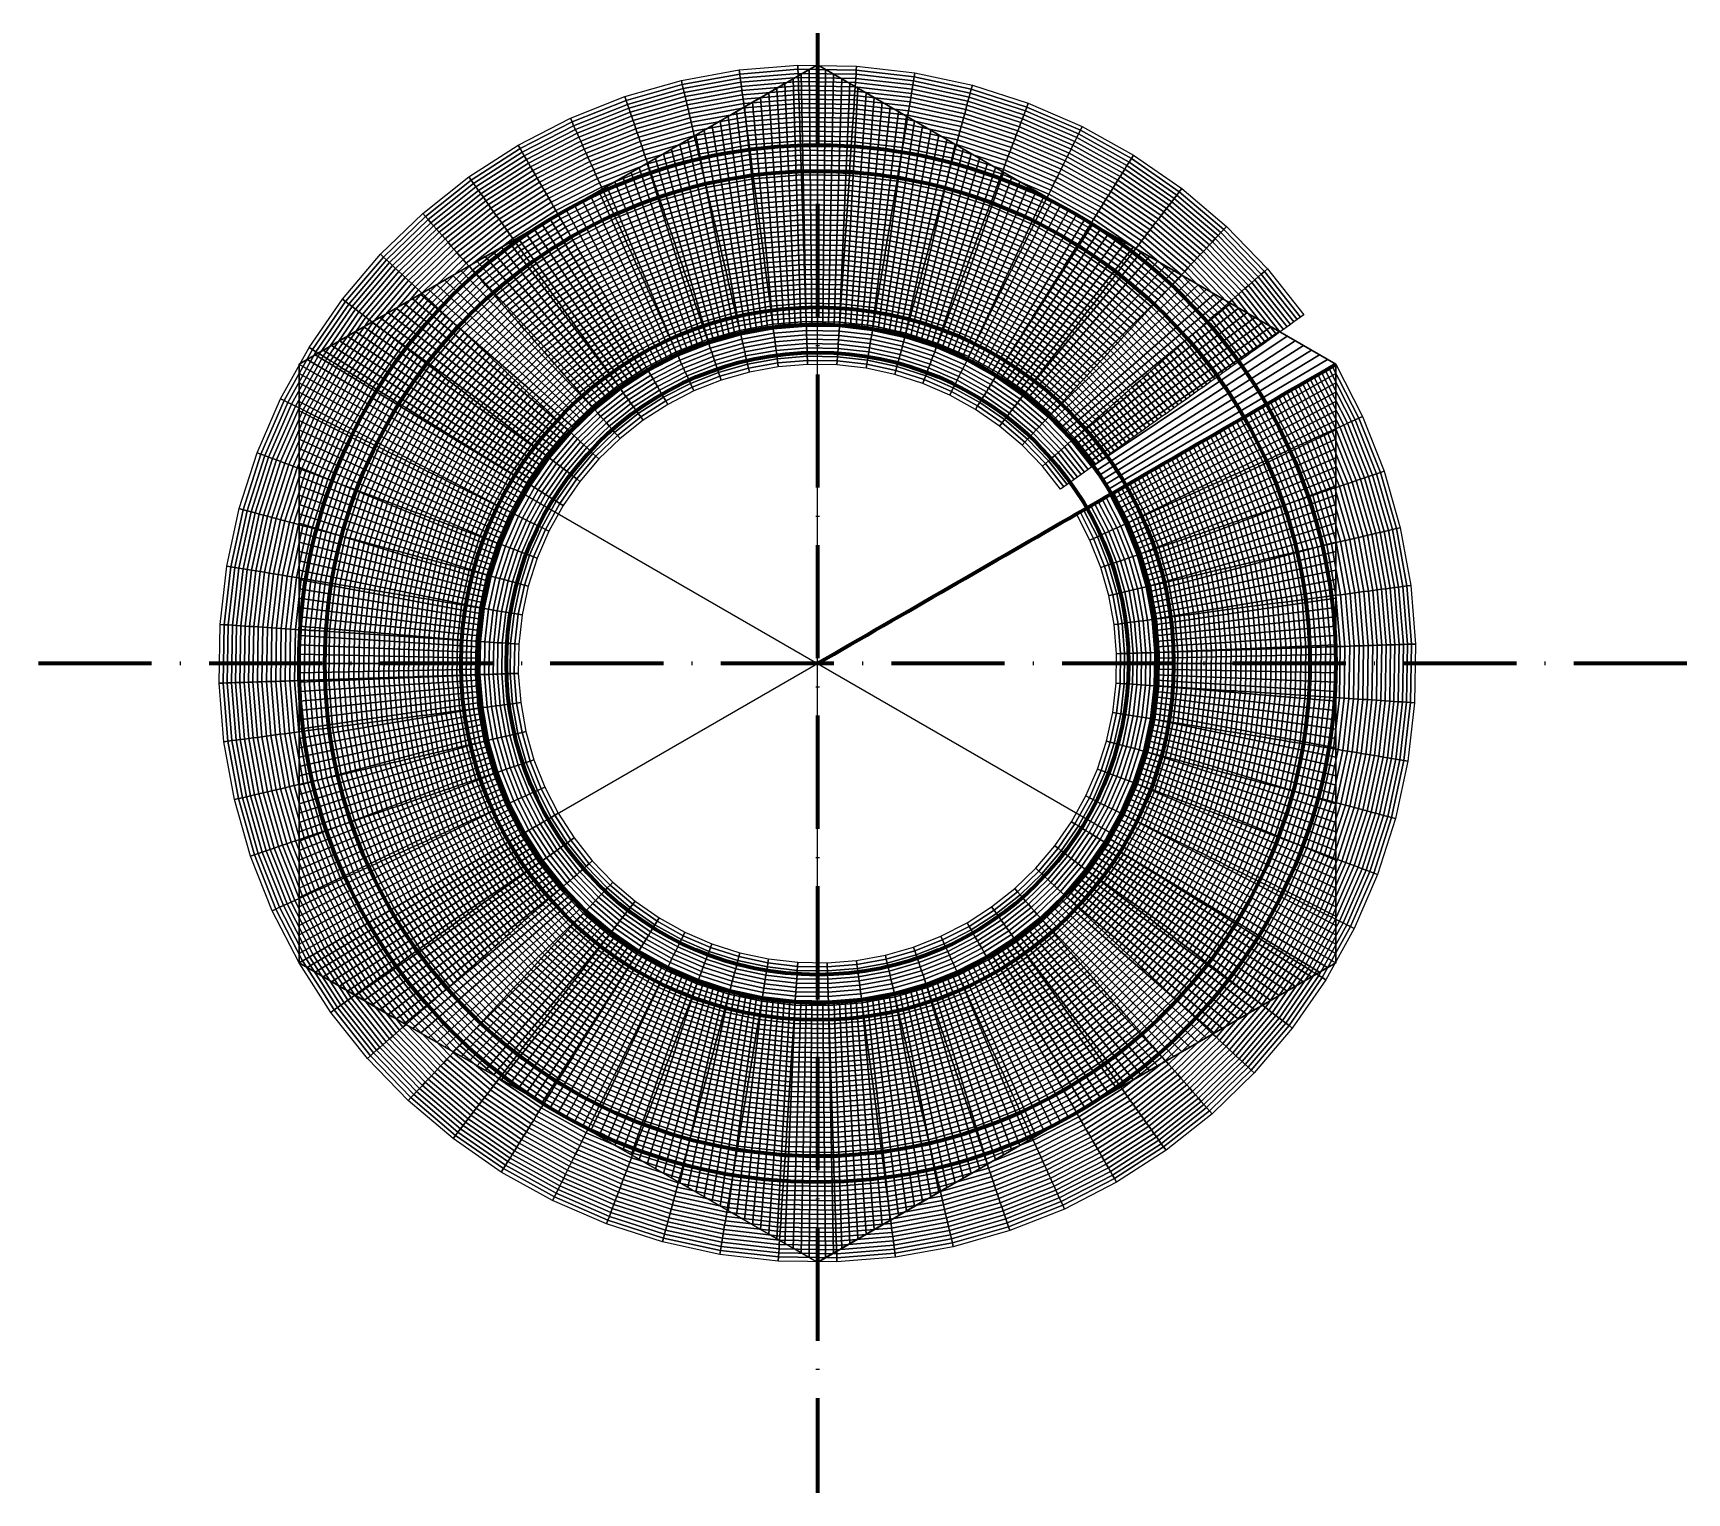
# Model space of a CAD drawing. Header units: millimetres. Extents: x 371 to 547, y 231 to 386.
import ezdxf

# ---------------------------------------------------------------- set-up
doc = ezdxf.new("R2010")
doc.units = ezdxf.units.MM
doc.linetypes.add('ACAD_ISO10W100', pattern=[18, 12, -3, 0, -3])
doc.layers.add('1', color=7, linetype='Continuous')

msp = doc.modelspace()

# ---------------------------------------------------------------- linework, layer by layer
at = {"linetype": 'ACAD_ISO10W100', "lineweight": 100}
for p, q in [((454.66, 385.64), (454.66, 230.8)), ((546.92, 318.76), (371.44, 318.76))]:
    msp.add_line(p, q, dxfattribs=at)
at = {"color": 60}
for p, q in [((454.66, 255.25, 27.41), (454.66, 382.27, 27.41)), ((399.66, 287.01, 27.41), (509.66, 350.52, 27.41)), ((399.66, 350.52, 27.41), (509.66, 287.01, 27.41)), ((454.66, 255.25, 27.41), (399.66, 287.01, 27.41)), ((399.66, 287.01, 27.41), (409.56, 281.29, 27.41))]:
    msp.add_line(p, q, dxfattribs=at)
at = {"color": 60, "extrusion": (-0.5, 0.866025, 5.3875e-15)}
msp.add_line((509.66, 350.52, 20.91), (454.66, 318.76, 20.91), dxfattribs=at)
at = {"color": 1, "lineweight": 100, "extrusion": (-0.5, 0.866025, 5.38458e-15)}
msp.add_line((509.66, 350.52, 27.41), (509.66, 350.52, 20.91), dxfattribs=at)
at = {"color": 1, "lineweight": 100, "extrusion": (0.866025, 0.5, -1.92296e-16)}
msp.add_line((454.66, 318.76, 27.41), (454.66, 318.76), dxfattribs=at)
at = {"lineweight": 100}
for centre, radius in [((454.66, 318.76), 36), ((454.66, 318.76, 27.41), 36), ((454.66, 318.76), 33), ((454.66, 318.76, 27.41), 33)]:
    msp.add_circle(centre, radius, dxfattribs=at)
at = {"color": 1, "lineweight": 100, "extrusion": (-0.5, 0.866025, 5.38458e-15)}
for centre, radius, start, end in [((-600.76, -0.12, 48.73), 26.35, 52.9487, 127.0513), ((-553.12, -79.34, 48.73), 105.16, 90, 107.5815)]:
    msp.add_arc(centre, radius, start, end, dxfattribs=at)
at = {"color": 60}
msp.add_arc((454.66, 318.76, 27.41), 36, 210, 270, dxfattribs=at)
at = {"layer": '1', "lineweight": 100}
for centre, radius in [((454.66, 318.76), 55), ((454.66, 318.76, 27.41), 55), ((454.66, 318.76), 52.25), ((454.66, 318.76, 27.41), 52.25), ((454.66, 318.76), 37.8), ((454.66, 318.76, 27.41), 37.8)]:
    msp.add_circle(centre, radius, dxfattribs=at)

# ---------------------------------------------------------------- meshes
at = {"color": 60}
mesh = msp.add_polymesh((2, 65), dxfattribs=at)
for k, corner in enumerate([(423.48, 336.76), (423.78, 337.27), (424.09, 337.77), (424.4, 338.27), (424.73, 338.76), (425.06, 339.25), (425.4, 339.73), (425.74, 340.21), (426.1, 340.68), (426.46, 341.14), (426.83, 341.6), (427.21, 342.05), (427.59, 342.5), (427.98, 342.94), (428.38, 343.37), (428.79, 343.8), (429.2, 344.22), (429.62, 344.63), (430.05, 345.04), (430.48, 345.44), (430.92, 345.83), (431.37, 346.21), (431.82, 346.59), (432.28, 346.96), (432.74, 347.32), (433.21, 347.68), (433.69, 348.02), (434.17, 348.36), (434.66, 348.7), (435.15, 349.02), (435.65, 349.33), (436.15, 349.64), (436.66, 349.94), (437.17, 350.23), (437.69, 350.51), (438.21, 350.79), (438.74, 351.05), (439.27, 351.31), (439.8, 351.55), (440.34, 351.79), (440.88, 352.02), (441.43, 352.24), (441.98, 352.46), (442.53, 352.66), (443.09, 352.85), (443.65, 353.04), (444.21, 353.21), (444.77, 353.38), (445.34, 353.54), (445.91, 353.68), (446.48, 353.82), (447.06, 353.95), (447.64, 354.07), (448.21, 354.18), (448.79, 354.28), (449.38, 354.37), (449.96, 354.45), (450.54, 354.53), (451.13, 354.59), (451.72, 354.64), (452.3, 354.69), (452.89, 354.72), (453.48, 354.74), (454.07, 354.76), (454.66, 354.76), (399.66, 350.52), (400.52, 351.01), (401.38, 351.51), (402.24, 352.01), (403.1, 352.5), (403.96, 353), (404.82, 353.49), (405.67, 353.99), (406.53, 354.49), (407.39, 354.98), (408.25, 355.48), (409.11, 355.97), (409.97, 356.47), (410.83, 356.97), (411.69, 357.46), (412.55, 357.96), (413.41, 358.46), (414.27, 358.95), (415.13, 359.45), (415.99, 359.94), (416.85, 360.44), (417.71, 360.94), (418.57, 361.43), (419.42, 361.93), (420.28, 362.42), (421.14, 362.92), (422, 363.42), (422.86, 363.91), (423.72, 364.41), (424.58, 364.91), (425.44, 365.4), (426.3, 365.9), (427.16, 366.39), (428.02, 366.89), (428.88, 367.39), (429.74, 367.88), (430.6, 368.38), (431.46, 368.87), (432.32, 369.37), (433.17, 369.87), (434.03, 370.36), (434.89, 370.86), (435.75, 371.36), (436.61, 371.85), (437.47, 372.35), (438.33, 372.84), (439.19, 373.34), (440.05, 373.84), (440.91, 374.33), (441.77, 374.83), (442.63, 375.32), (443.49, 375.82), (444.35, 376.32), (445.21, 376.81), (446.07, 377.31), (446.92, 377.81), (447.78, 378.3), (448.64, 378.8), (449.5, 379.29), (450.36, 379.79), (451.22, 380.29), (452.08, 380.78), (452.94, 381.28), (453.8, 381.77), (454.66, 382.27)]):
    mesh.set_mesh_vertex(divmod(k, 65), corner)
at = {"color": 41}
mesh = msp.add_polymesh((9, 9), dxfattribs=at)
for k, corner in enumerate([(424.7, 370.65, 23.19), (424.47, 371.06, 22.94), (424.23, 371.46, 22.68), (424.01, 371.86, 22.41), (423.78, 372.25, 22.13), (423.56, 372.63, 21.84), (423.34, 373.02, 21.54), (423.12, 373.39, 21.23), (422.9, 373.76, 20.91), (429.93, 373.34, 23.19), (429.74, 373.76, 22.94), (429.55, 374.19, 22.68), (429.36, 374.6, 22.41), (429.17, 375.02, 22.13), (428.99, 375.42, 21.84), (428.8, 375.82, 21.54), (428.63, 376.22, 21.23), (428.45, 376.61, 20.91), (435.4, 375.5, 23.19), (435.25, 375.94, 22.94), (435.1, 376.38, 22.68), (434.95, 376.82, 22.41), (434.81, 377.24, 22.13), (434.66, 377.67, 21.84), (434.52, 378.08, 21.54), (434.38, 378.5, 21.23), (434.24, 378.9, 20.91), (441.05, 377.11, 23.19), (440.95, 377.57, 22.94), (440.84, 378.02, 22.68), (440.74, 378.47, 22.41), (440.63, 378.91, 22.13), (440.53, 379.34, 21.84), (440.43, 379.77, 21.54), (440.33, 380.19, 21.23), (440.24, 380.61, 20.91), (446.84, 378.17, 23.19), (446.78, 378.63, 22.94), (446.72, 379.09, 22.68), (446.66, 379.54, 22.41), (446.6, 379.99, 22.13), (446.54, 380.44, 21.84), (446.48, 380.87, 21.54), (446.43, 381.3, 21.23), (446.37, 381.73, 20.91), (452.7, 378.65, 23.19), (452.68, 379.12, 22.94), (452.67, 379.58, 22.68), (452.65, 380.04, 22.41), (452.64, 380.49, 22.13), (452.62, 380.93, 21.84), (452.61, 381.37, 21.54), (452.59, 381.81, 21.23), (452.58, 382.24, 20.91), (458.58, 378.55, 23.19), (458.61, 379.02, 22.94), (458.64, 379.48, 22.68), (458.67, 379.94, 22.41), (458.7, 380.39, 22.13), (458.73, 380.83, 21.84), (458.76, 381.27, 21.54), (458.78, 381.71, 21.23), (458.81, 382.14, 20.91), (464.42, 377.88, 23.19), (464.5, 378.34, 22.94), (464.57, 378.8, 22.68), (464.65, 379.25, 22.41), (464.72, 379.7, 22.13), (464.79, 380.14, 21.84), (464.86, 380.57, 21.54), (464.93, 381, 21.23), (465, 381.42, 20.91), (470.17, 376.64, 23.19), (470.29, 377.09, 22.94), (470.41, 377.54, 22.68), (470.53, 377.98, 22.41), (470.64, 378.42, 22.13), (470.76, 378.85, 21.84), (470.87, 379.27, 21.54), (470.99, 379.69, 21.23), (471.1, 380.11, 20.91)]):
    mesh.set_mesh_vertex(divmod(k, 9), corner)
at = {"color": 60}
mesh = msp.add_polymesh((2, 65), dxfattribs=at)
for k, corner in enumerate([(454.66, 354.76), (455.25, 354.76), (455.84, 354.74), (456.43, 354.72), (457.01, 354.69), (457.6, 354.64), (458.19, 354.59), (458.77, 354.53), (459.36, 354.45), (459.94, 354.37), (460.52, 354.28), (461.1, 354.18), (461.68, 354.07), (462.26, 353.95), (462.83, 353.82), (463.41, 353.68), (463.98, 353.54), (464.54, 353.38), (465.11, 353.21), (465.67, 353.04), (466.23, 352.85), (466.79, 352.66), (467.34, 352.46), (467.89, 352.24), (468.44, 352.02), (468.98, 351.79), (469.52, 351.55), (470.05, 351.31), (470.58, 351.05), (471.11, 350.79), (471.63, 350.51), (472.15, 350.23), (472.66, 349.94), (473.17, 349.64), (473.67, 349.33), (474.17, 349.02), (474.66, 348.7), (475.15, 348.36), (475.63, 348.02), (476.1, 347.68), (476.57, 347.32), (477.04, 346.96), (477.5, 346.59), (477.95, 346.21), (478.4, 345.83), (478.83, 345.44), (479.27, 345.04), (479.69, 344.63), (480.11, 344.22), (480.53, 343.8), (480.93, 343.37), (481.33, 342.94), (481.73, 342.5), (482.11, 342.05), (482.49, 341.6), (482.86, 341.14), (483.22, 340.68), (483.57, 340.21), (483.92, 339.73), (484.26, 339.25), (484.59, 338.76), (484.91, 338.27), (485.23, 337.77), (485.54, 337.27), (485.84, 336.76), (454.66, 382.27), (455.52, 381.77), (456.38, 381.28), (457.24, 380.78), (458.1, 380.29), (458.96, 379.79), (459.82, 379.29), (460.67, 378.8), (461.53, 378.3), (462.39, 377.81), (463.25, 377.31), (464.11, 376.81), (464.97, 376.32), (465.83, 375.82), (466.69, 375.32), (467.55, 374.83), (468.41, 374.33), (469.27, 373.84), (470.13, 373.34), (470.99, 372.84), (471.85, 372.35), (472.71, 371.85), (473.57, 371.36), (474.42, 370.86), (475.28, 370.36), (476.14, 369.87), (477, 369.37), (477.86, 368.87), (478.72, 368.38), (479.58, 367.88), (480.44, 367.39), (481.3, 366.89), (482.16, 366.39), (483.02, 365.9), (483.88, 365.4), (484.74, 364.91), (485.6, 364.41), (486.46, 363.91), (487.32, 363.42), (488.17, 362.92), (489.03, 362.42), (489.89, 361.93), (490.75, 361.43), (491.61, 360.94), (492.47, 360.44), (493.33, 359.94), (494.19, 359.45), (495.05, 358.95), (495.91, 358.46), (496.77, 357.96), (497.63, 357.46), (498.49, 356.97), (499.35, 356.47), (500.21, 355.97), (501.07, 355.48), (501.92, 354.98), (502.78, 354.49), (503.64, 353.99), (504.5, 353.49), (505.36, 353), (506.22, 352.5), (507.08, 352.01), (507.94, 351.51), (508.8, 351.01), (509.66, 350.52)]):
    mesh.set_mesh_vertex(divmod(k, 65), corner)
at = {"color": 41}
mesh = msp.add_polymesh((8, 9), dxfattribs=at)
for k, corner in enumerate([(470.17, 376.64, 23.19), (470.29, 377.09, 22.94), (470.41, 377.54, 22.68), (470.53, 377.98, 22.41), (470.64, 378.42, 22.13), (470.76, 378.85, 21.84), (470.87, 379.27, 21.54), (470.99, 379.69, 21.23), (471.1, 380.11, 20.91), (475.76, 374.84, 23.19), (475.93, 375.28, 22.94), (476.09, 375.71, 22.68), (476.25, 376.14, 22.41), (476.41, 376.56, 22.13), (476.57, 376.98, 21.84), (476.73, 377.39, 21.54), (476.88, 377.8, 21.23), (477.03, 378.2, 20.91), (481.16, 372.5, 23.19), (481.37, 372.92, 22.94), (481.57, 373.34, 22.68), (481.77, 373.75, 22.41), (481.97, 374.15, 22.13), (482.17, 374.55, 21.84), (482.37, 374.95, 21.54), (482.56, 375.34, 21.23), (482.75, 375.72, 20.91), (486.3, 369.64, 23.19), (486.55, 370.04, 22.94), (486.79, 370.43, 22.68), (487.03, 370.82, 22.41), (487.27, 371.21, 22.13), (487.51, 371.59, 21.84), (487.74, 371.96, 21.54), (487.97, 372.33, 21.23), (488.2, 372.69, 20.91), (491.13, 366.3, 23.19), (491.42, 366.67, 22.94), (491.7, 367.04, 22.68), (491.98, 367.4, 22.41), (492.26, 367.76, 22.13), (492.53, 368.11, 21.84), (492.8, 368.46, 21.54), (493.06, 368.81, 21.23), (493.32, 369.15, 20.91), (495.62, 362.49, 23.19), (495.94, 362.84, 22.94), (496.25, 363.17, 22.68), (496.57, 363.51, 22.41), (496.88, 363.84, 22.13), (497.18, 364.16, 21.84), (497.48, 364.49, 21.54), (497.78, 364.8, 21.23), (498.07, 365.12, 20.91), (499.71, 358.27, 23.19), (500.06, 358.58, 22.94), (500.41, 358.88, 22.68), (500.75, 359.18, 22.41), (501.09, 359.48, 22.13), (501.43, 359.78, 21.84), (501.76, 360.07, 21.54), (502.09, 360.35, 21.23), (502.41, 360.64, 20.91), (503.36, 353.66, 23.19), (503.74, 353.94, 22.94), (504.12, 354.21, 22.68), (504.49, 354.47, 22.41), (504.86, 354.74, 22.13), (505.22, 355, 21.84), (505.58, 355.25, 21.54), (505.93, 355.51, 21.23), (506.28, 355.75, 20.91)]):
    mesh.set_mesh_vertex(divmod(k, 9), corner)
mesh = msp.add_polymesh((9, 9), dxfattribs=at)
for k, corner in enumerate([(426.66, 367.26, 24.87), (426.41, 367.7, 24.69), (426.16, 368.13, 24.51), (425.91, 368.56, 24.31), (425.66, 368.99, 24.11), (425.42, 369.41, 23.9), (425.18, 369.83, 23.67), (424.94, 370.24, 23.44), (424.7, 370.65, 23.19), (431.55, 369.77, 24.87), (431.34, 370.23, 24.69), (431.13, 370.69, 24.51), (430.93, 371.14, 24.31), (430.72, 371.59, 24.11), (430.52, 372.03, 23.9), (430.32, 372.47, 23.67), (430.13, 372.91, 23.44), (429.93, 373.34, 23.19), (436.66, 371.79, 24.87), (436.5, 372.27, 24.69), (436.33, 372.74, 24.51), (436.18, 373.21, 24.31), (436.02, 373.68, 24.11), (435.86, 374.14, 23.9), (435.71, 374.6, 23.67), (435.55, 375.05, 23.44), (435.4, 375.5, 23.19), (441.94, 373.3, 24.87), (441.83, 373.79, 24.69), (441.71, 374.28, 24.51), (441.6, 374.76, 24.31), (441.49, 375.24, 24.11), (441.38, 375.72, 23.9), (441.27, 376.19, 23.67), (441.16, 376.65, 23.44), (441.05, 377.11, 23.19), (447.35, 374.29, 24.87), (447.28, 374.79, 24.69), (447.22, 375.28, 24.51), (447.15, 375.77, 24.31), (447.09, 376.26, 24.11), (447.03, 376.74, 23.9), (446.96, 377.22, 23.67), (446.9, 377.7, 23.44), (446.84, 378.17, 23.19), (452.83, 374.74, 24.87), (452.81, 375.24, 24.69), (452.79, 375.74, 24.51), (452.78, 376.23, 24.31), (452.76, 376.73, 24.11), (452.75, 377.21, 23.9), (452.73, 377.7, 23.67), (452.71, 378.17, 23.44), (452.7, 378.65, 23.19), (458.32, 374.65, 24.87), (458.35, 375.15, 24.69), (458.39, 375.65, 24.51), (458.42, 376.14, 24.31), (458.45, 376.63, 24.11), (458.48, 377.12, 23.9), (458.52, 377.6, 23.67), (458.55, 378.08, 23.44), (458.58, 378.55, 23.19), (463.78, 374.02, 24.87), (463.86, 374.51, 24.69), (463.94, 375.01, 24.51), (464.03, 375.5, 24.31), (464.11, 375.98, 24.11), (464.19, 376.46, 23.9), (464.26, 376.94, 23.67), (464.34, 377.41, 23.44), (464.42, 377.88, 23.19), (469.15, 372.86, 24.87), (469.28, 373.34, 24.69), (469.41, 373.83, 24.51), (469.54, 374.31, 24.31), (469.67, 374.78, 24.11), (469.79, 375.25, 23.9), (469.92, 375.72, 23.67), (470.04, 376.18, 23.44), (470.17, 376.64, 23.19)]):
    mesh.set_mesh_vertex(divmod(k, 9), corner)
mesh = msp.add_polymesh((8, 9), dxfattribs=at)
for k, corner in enumerate([(469.15, 372.86, 24.87), (469.28, 373.34, 24.69), (469.41, 373.83, 24.51), (469.54, 374.31, 24.31), (469.67, 374.78, 24.11), (469.79, 375.25, 23.9), (469.92, 375.72, 23.67), (470.04, 376.18, 23.44), (470.17, 376.64, 23.19), (474.39, 371.18, 24.87), (474.56, 371.65, 24.69), (474.74, 372.12, 24.51), (474.91, 372.58, 24.31), (475.09, 373.04, 24.11), (475.26, 373.5, 23.9), (475.43, 373.95, 23.67), (475.6, 374.4, 23.44), (475.76, 374.84, 23.19), (479.43, 368.99, 24.87), (479.65, 369.44, 24.69), (479.87, 369.89, 24.51), (480.09, 370.33, 24.31), (480.31, 370.78, 24.11), (480.52, 371.21, 23.9), (480.74, 371.65, 23.67), (480.95, 372.08, 23.44), (481.16, 372.5, 23.19), (484.23, 366.32, 24.87), (484.5, 366.75, 24.69), (484.76, 367.17, 24.51), (485.02, 367.59, 24.31), (485.28, 368.01, 24.11), (485.54, 368.43, 23.9), (485.8, 368.84, 23.67), (486.05, 369.24, 23.44), (486.3, 369.64, 23.19), (488.75, 363.19, 24.87), (489.06, 363.59, 24.69), (489.36, 363.99, 24.51), (489.66, 364.38, 24.31), (489.96, 364.77, 24.11), (490.26, 365.16, 23.9), (490.55, 365.54, 23.67), (490.85, 365.92, 23.44), (491.13, 366.3, 23.19), (492.94, 359.64, 24.87), (493.29, 360, 24.69), (493.63, 360.37, 24.51), (493.97, 360.73, 24.31), (494.3, 361.09, 24.11), (494.64, 361.45, 23.9), (494.97, 361.8, 23.67), (495.29, 362.15, 23.44), (495.62, 362.49, 23.19), (496.76, 355.69, 24.87), (497.14, 356.02, 24.69), (497.52, 356.35, 24.51), (497.89, 356.68, 24.31), (498.26, 357, 24.11), (498.63, 357.32, 23.9), (498.99, 357.64, 23.67), (499.35, 357.96, 23.44), (499.71, 358.27, 23.19), (500.18, 351.38, 24.87), (500.59, 351.68, 24.69), (501, 351.97, 24.51), (501.4, 352.26, 24.31), (501.8, 352.54, 24.11), (502.2, 352.83, 23.9), (502.59, 353.11, 23.67), (502.98, 353.39, 23.44), (503.36, 353.66, 23.19)]):
    mesh.set_mesh_vertex(divmod(k, 9), corner)
mesh = msp.add_polymesh((9, 9), dxfattribs=at)
for k, corner in enumerate([(396.78, 334.27, 23.19), (396.33, 334.39, 22.94), (395.88, 334.51, 22.68), (395.44, 334.63, 22.41), (395, 334.75, 22.13), (394.57, 334.86, 21.84), (394.15, 334.98, 21.54), (393.73, 335.09, 21.23), (393.31, 335.2, 20.91), (398.58, 339.87, 23.19), (398.14, 340.03, 22.94), (397.71, 340.2, 22.68), (397.28, 340.36, 22.41), (396.86, 340.52, 22.13), (396.44, 340.67, 21.84), (396.03, 340.83, 21.54), (395.62, 340.98, 21.23), (395.22, 341.13, 20.91), (400.92, 345.26, 23.19), (400.5, 345.47, 22.94), (400.09, 345.68, 22.68), (399.67, 345.88, 22.41), (399.27, 346.08, 22.13), (398.87, 346.28, 21.84), (398.47, 346.47, 21.54), (398.08, 346.66, 21.23), (397.7, 346.85, 20.91), (403.78, 350.4, 23.19), (403.38, 350.65, 22.94), (402.99, 350.89, 22.68), (402.6, 351.14, 22.41), (402.21, 351.38, 22.13), (401.83, 351.61, 21.84), (401.46, 351.84, 21.54), (401.09, 352.07, 21.23), (400.73, 352.3, 20.91), (407.12, 355.24, 23.19), (406.75, 355.52, 22.94), (406.38, 355.8, 22.68), (406.02, 356.08, 22.41), (405.66, 356.36, 22.13), (405.31, 356.63, 21.84), (404.96, 356.9, 21.54), (404.61, 357.16, 21.23), (404.27, 357.42, 20.91), (410.93, 359.72, 23.19), (410.59, 360.04, 22.94), (410.25, 360.36, 22.68), (409.91, 360.67, 22.41), (409.58, 360.98, 22.13), (409.26, 361.29, 21.84), (408.94, 361.59, 21.54), (408.62, 361.88, 21.23), (408.31, 362.18, 20.91), (415.15, 363.81, 23.19), (414.84, 364.16, 22.94), (414.54, 364.51, 22.68), (414.24, 364.85, 22.41), (413.94, 365.2, 22.13), (413.64, 365.53, 21.84), (413.35, 365.86, 21.54), (413.07, 366.19, 21.23), (412.78, 366.51, 20.91), (419.76, 367.47, 23.19), (419.49, 367.85, 22.94), (419.22, 368.22, 22.68), (418.95, 368.6, 22.41), (418.69, 368.96, 22.13), (418.43, 369.33, 21.84), (418.17, 369.68, 21.54), (417.92, 370.04, 21.23), (417.67, 370.39, 20.91), (424.7, 370.65, 23.19), (424.47, 371.06, 22.94), (424.23, 371.46, 22.68), (424.01, 371.86, 22.41), (423.78, 372.25, 22.13), (423.56, 372.63, 21.84), (423.34, 373.02, 21.54), (423.12, 373.39, 21.23), (422.9, 373.76, 20.91)]):
    mesh.set_mesh_vertex(divmod(k, 9), corner)
mesh = msp.add_polymesh((9, 9), dxfattribs=at)
for k, corner in enumerate([(428.72, 363.69, 25.89), (428.46, 364.14, 25.8), (428.2, 364.59, 25.7), (427.94, 365.04, 25.58), (427.68, 365.49, 25.46), (427.42, 365.94, 25.33), (427.17, 366.38, 25.18), (426.91, 366.82, 25.03), (426.66, 367.26, 24.87), (433.25, 366.01, 25.89), (433.03, 366.49, 25.8), (432.82, 366.97, 25.7), (432.6, 367.44, 25.58), (432.39, 367.91, 25.46), (432.18, 368.38, 25.33), (431.97, 368.85, 25.18), (431.75, 369.31, 25.03), (431.55, 369.77, 24.87), (437.98, 367.88, 25.89), (437.82, 368.38, 25.8), (437.65, 368.87, 25.7), (437.48, 369.37, 25.58), (437.31, 369.86, 25.46), (437.15, 370.35, 25.33), (436.98, 370.83, 25.18), (436.82, 371.31, 25.03), (436.66, 371.79, 24.87), (442.88, 369.28, 25.89), (442.76, 369.79, 25.8), (442.64, 370.3, 25.7), (442.52, 370.81, 25.58), (442.41, 371.31, 25.46), (442.29, 371.81, 25.33), (442.17, 372.31, 25.18), (442.06, 372.81, 25.03), (441.94, 373.3, 24.87), (447.89, 370.19, 25.89), (447.82, 370.71, 25.8), (447.75, 371.23, 25.7), (447.68, 371.75, 25.58), (447.62, 372.26, 25.46), (447.55, 372.77, 25.33), (447.48, 373.28, 25.18), (447.41, 373.78, 25.03), (447.35, 374.29, 24.87), (452.96, 370.61, 25.89), (452.94, 371.13, 25.8), (452.93, 371.65, 25.7), (452.91, 372.17, 25.58), (452.89, 372.69, 25.46), (452.88, 373.21, 25.33), (452.86, 373.72, 25.18), (452.84, 374.23, 25.03), (452.83, 374.74, 24.87), (458.05, 370.52, 25.89), (458.09, 371.05, 25.8), (458.12, 371.57, 25.7), (458.15, 372.09, 25.58), (458.19, 372.61, 25.46), (458.22, 373.12, 25.33), (458.26, 373.63, 25.18), (458.29, 374.14, 25.03), (458.32, 374.65, 24.87), (463.11, 369.94, 25.89), (463.19, 370.46, 25.8), (463.28, 370.98, 25.7), (463.36, 371.49, 25.58), (463.45, 372, 25.46), (463.53, 372.51, 25.33), (463.62, 373.02, 25.18), (463.7, 373.52, 25.03), (463.78, 374.02, 24.87), (468.08, 368.87, 25.89), (468.22, 369.37, 25.8), (468.36, 369.88, 25.7), (468.49, 370.38, 25.58), (468.62, 370.88, 25.46), (468.76, 371.38, 25.33), (468.89, 371.88, 25.18), (469.02, 372.37, 25.03), (469.15, 372.86, 24.87)]):
    mesh.set_mesh_vertex(divmod(k, 9), corner)
mesh = msp.add_polymesh((8, 9), dxfattribs=at)
for k, corner in enumerate([(468.08, 368.87, 25.89), (468.22, 369.37, 25.8), (468.36, 369.88, 25.7), (468.49, 370.38, 25.58), (468.62, 370.88, 25.46), (468.76, 371.38, 25.33), (468.89, 371.88, 25.18), (469.02, 372.37, 25.03), (469.15, 372.86, 24.87), (472.93, 367.31, 25.89), (473.12, 367.8, 25.8), (473.3, 368.29, 25.7), (473.48, 368.78, 25.58), (473.67, 369.26, 25.46), (473.85, 369.75, 25.33), (474.03, 370.23, 25.18), (474.21, 370.7, 25.03), (474.39, 371.18, 24.87), (477.6, 365.29, 25.89), (477.83, 365.76, 25.8), (478.06, 366.23, 25.7), (478.3, 366.69, 25.58), (478.52, 367.16, 25.46), (478.75, 367.62, 25.33), (478.98, 368.08, 25.18), (479.2, 368.54, 25.03), (479.43, 368.99, 24.87), (482.05, 362.81, 25.89), (482.33, 363.26, 25.8), (482.6, 363.7, 25.7), (482.88, 364.14, 25.58), (483.15, 364.58, 25.46), (483.43, 365.02, 25.33), (483.7, 365.46, 25.18), (483.97, 365.89, 25.03), (484.23, 366.32, 24.87), (486.24, 359.92, 25.89), (486.56, 360.33, 25.8), (486.87, 360.75, 25.7), (487.19, 361.16, 25.58), (487.51, 361.57, 25.46), (487.82, 361.98, 25.33), (488.13, 362.39, 25.18), (488.44, 362.79, 25.03), (488.75, 363.19, 24.87), (490.12, 356.62, 25.89), (490.48, 357.01, 25.8), (490.83, 357.39, 25.7), (491.19, 357.77, 25.58), (491.54, 358.15, 25.46), (491.9, 358.52, 25.33), (492.25, 358.9, 25.18), (492.6, 359.27, 25.03), (492.94, 359.64, 24.87), (493.66, 352.96, 25.89), (494.05, 353.31, 25.8), (494.45, 353.66, 25.7), (494.84, 354, 25.58), (495.23, 354.34, 25.46), (495.61, 354.68, 25.33), (496, 355.02, 25.18), (496.38, 355.35, 25.03), (496.76, 355.69, 24.87), (496.82, 348.98, 25.89), (497.25, 349.28, 25.8), (497.67, 349.59, 25.7), (498.1, 349.89, 25.58), (498.52, 350.19, 25.46), (498.94, 350.49, 25.33), (499.36, 350.79, 25.18), (499.77, 351.09, 25.03), (500.18, 351.38, 24.87)]):
    mesh.set_mesh_vertex(divmod(k, 9), corner)
mesh = msp.add_polymesh((9, 9), dxfattribs=at)
for k, corner in enumerate([(400.56, 333.26, 24.87), (400.08, 333.39, 24.69), (399.59, 333.52, 24.51), (399.12, 333.65, 24.31), (398.64, 333.77, 24.11), (398.17, 333.9, 23.9), (397.7, 334.02, 23.67), (397.24, 334.15, 23.44), (396.78, 334.27, 23.19), (402.24, 338.49, 24.87), (401.77, 338.67, 24.69), (401.31, 338.84, 24.51), (400.84, 339.02, 24.31), (400.38, 339.19, 24.11), (399.93, 339.36, 23.9), (399.47, 339.53, 23.67), (399.03, 339.7, 23.44), (398.58, 339.87, 23.19), (404.43, 343.53, 24.87), (403.98, 343.75, 24.69), (403.53, 343.98, 24.51), (403.09, 344.2, 24.31), (402.65, 344.41, 24.11), (402.21, 344.63, 23.9), (401.78, 344.84, 23.67), (401.35, 345.05, 23.44), (400.92, 345.26, 23.19), (407.1, 348.34, 24.87), (406.67, 348.6, 24.69), (406.25, 348.87, 24.51), (405.83, 349.13, 24.31), (405.41, 349.39, 24.11), (405, 349.64, 23.9), (404.59, 349.9, 23.67), (404.18, 350.15, 23.44), (403.78, 350.4, 23.19), (410.23, 352.86, 24.87), (409.83, 353.16, 24.69), (409.43, 353.47, 24.51), (409.04, 353.77, 24.31), (408.65, 354.07, 24.11), (408.26, 354.36, 23.9), (407.88, 354.66, 23.67), (407.5, 354.95, 23.44), (407.12, 355.24, 23.19), (413.78, 357.05, 24.87), (413.42, 357.39, 24.69), (413.05, 357.73, 24.51), (412.69, 358.07, 24.31), (412.33, 358.41, 24.11), (411.98, 358.74, 23.9), (411.62, 359.07, 23.67), (411.27, 359.4, 23.44), (410.93, 359.72, 23.19), (417.73, 360.87, 24.87), (417.4, 361.25, 24.69), (417.07, 361.62, 24.51), (416.74, 361.99, 24.31), (416.42, 362.36, 24.11), (416.1, 362.73, 23.9), (415.78, 363.09, 23.67), (415.47, 363.45, 23.44), (415.15, 363.81, 23.19), (422.04, 364.29, 24.87), (421.74, 364.69, 24.69), (421.45, 365.1, 24.51), (421.17, 365.5, 24.31), (420.88, 365.9, 24.11), (420.59, 366.3, 23.9), (420.31, 366.69, 23.67), (420.03, 367.08, 23.44), (419.76, 367.47, 23.19), (426.66, 367.26, 24.87), (426.41, 367.7, 24.69), (426.16, 368.13, 24.51), (425.91, 368.56, 24.31), (425.66, 368.99, 24.11), (425.42, 369.41, 23.9), (425.18, 369.83, 23.67), (424.94, 370.24, 23.44), (424.7, 370.65, 23.19)]):
    mesh.set_mesh_vertex(divmod(k, 9), corner)
mesh = msp.add_polymesh((9, 9), dxfattribs=at)
for k, corner in enumerate([(430.84, 360.01, 26.23), (430.58, 360.47, 26.23), (430.31, 360.93, 26.21), (430.04, 361.4, 26.18), (429.78, 361.86, 26.15), (429.51, 362.31, 26.1), (429.25, 362.77, 26.04), (428.99, 363.23, 25.97), (428.72, 363.69, 25.89), (435, 362.15, 26.23), (434.78, 362.63, 26.23), (434.56, 363.12, 26.21), (434.34, 363.6, 26.18), (434.12, 364.09, 26.15), (433.9, 364.57, 26.1), (433.69, 365.05, 26.04), (433.47, 365.53, 25.97), (433.25, 366.01, 25.89), (439.35, 363.87, 26.23), (439.18, 364.37, 26.23), (439.01, 364.87, 26.21), (438.83, 365.38, 26.18), (438.66, 365.88, 26.15), (438.49, 366.38, 26.1), (438.32, 366.88, 26.04), (438.15, 367.38, 25.97), (437.98, 367.88, 25.89), (443.84, 365.15, 26.23), (443.72, 365.67, 26.23), (443.6, 366.19, 26.21), (443.48, 366.7, 26.18), (443.36, 367.22, 26.15), (443.24, 367.74, 26.1), (443.12, 368.25, 26.04), (443, 368.77, 25.97), (442.88, 369.28, 25.89), (448.44, 365.99, 26.23), (448.37, 366.51, 26.23), (448.3, 367.04, 26.21), (448.23, 367.57, 26.18), (448.16, 368.1, 26.15), (448.09, 368.62, 26.1), (448.03, 369.15, 26.04), (447.96, 369.67, 25.97), (447.89, 370.19, 25.89), (453.1, 366.37, 26.23), (453.08, 366.9, 26.23), (453.07, 367.43, 26.21), (453.05, 367.96, 26.18), (453.03, 368.49, 26.15), (453.01, 369.02, 26.1), (453, 369.55, 26.04), (452.98, 370.08, 25.97), (452.96, 370.61, 25.89), (457.77, 366.29, 26.23), (457.81, 366.82, 26.23), (457.84, 367.35, 26.21), (457.88, 367.89, 26.18), (457.91, 368.42, 26.15), (457.95, 368.94, 26.1), (457.98, 369.47, 26.04), (458.02, 370, 25.97), (458.05, 370.52, 25.89), (462.42, 365.76, 26.23), (462.5, 366.28, 26.23), (462.59, 366.81, 26.21), (462.68, 367.33, 26.18), (462.76, 367.86, 26.15), (462.85, 368.38, 26.1), (462.94, 368.9, 26.04), (463.02, 369.42, 25.97), (463.11, 369.94, 25.89), (466.99, 364.77, 26.23), (467.12, 365.29, 26.23), (467.26, 365.8, 26.21), (467.4, 366.31, 26.18), (467.54, 366.83, 26.15), (467.67, 367.34, 26.1), (467.81, 367.85, 26.04), (467.95, 368.36, 25.97), (468.08, 368.87, 25.89)]):
    mesh.set_mesh_vertex(divmod(k, 9), corner)
mesh = msp.add_polymesh((8, 9), dxfattribs=at)
for k, corner in enumerate([(466.99, 364.77, 26.23), (467.12, 365.29, 26.23), (467.26, 365.8, 26.21), (467.4, 366.31, 26.18), (467.54, 366.83, 26.15), (467.67, 367.34, 26.1), (467.81, 367.85, 26.04), (467.95, 368.36, 25.97), (468.08, 368.87, 25.89), (471.44, 363.34, 26.23), (471.62, 363.84, 26.23), (471.81, 364.34, 26.21), (472, 364.84, 26.18), (472.19, 365.33, 26.15), (472.37, 365.83, 26.1), (472.56, 366.32, 26.04), (472.75, 366.82, 25.97), (472.93, 367.31, 25.89), (475.73, 361.48, 26.23), (475.96, 361.96, 26.23), (476.2, 362.44, 26.21), (476.43, 362.91, 26.18), (476.67, 363.39, 26.15), (476.9, 363.87, 26.1), (477.14, 364.34, 26.04), (477.37, 364.81, 25.97), (477.6, 365.29, 25.89), (479.81, 359.21, 26.23), (480.09, 359.66, 26.23), (480.37, 360.12, 26.21), (480.65, 360.57, 26.18), (480.93, 361.02, 26.15), (481.21, 361.47, 26.1), (481.49, 361.92, 26.04), (481.77, 362.37, 25.97), (482.05, 362.81, 25.89), (483.65, 356.55, 26.23), (483.98, 356.97, 26.23), (484.3, 357.4, 26.21), (484.63, 357.82, 26.18), (484.95, 358.24, 26.15), (485.27, 358.66, 26.1), (485.6, 359.08, 26.04), (485.92, 359.5, 25.97), (486.24, 359.92, 25.89), (487.22, 353.53, 26.23), (487.58, 353.92, 26.23), (487.95, 354.3, 26.21), (488.31, 354.69, 26.18), (488.67, 355.08, 26.15), (489.04, 355.47, 26.1), (489.4, 355.85, 26.04), (489.76, 356.24, 25.97), (490.12, 356.62, 25.89), (490.47, 350.17, 26.23), (490.87, 350.52, 26.23), (491.27, 350.87, 26.21), (491.67, 351.22, 26.18), (492.07, 351.57, 26.15), (492.47, 351.92, 26.1), (492.87, 352.27, 26.04), (493.26, 352.62, 25.97), (493.66, 352.96, 25.89), (493.38, 346.51, 26.23), (493.81, 346.82, 26.23), (494.24, 347.13, 26.21), (494.67, 347.44, 26.18), (495.11, 347.75, 26.15), (495.54, 348.05, 26.1), (495.97, 348.36, 26.04), (496.4, 348.67, 25.97), (496.82, 348.98, 25.89)]):
    mesh.set_mesh_vertex(divmod(k, 9), corner)
mesh = msp.add_polymesh((9, 9), dxfattribs=at)
for k, corner in enumerate([(404.55, 332.19, 25.89), (404.05, 332.32, 25.8), (403.54, 332.46, 25.7), (403.04, 332.59, 25.58), (402.54, 332.73, 25.46), (402.04, 332.86, 25.33), (401.55, 332.99, 25.18), (401.05, 333.13, 25.03), (400.56, 333.26, 24.87), (406.11, 337.03, 25.89), (405.62, 337.22, 25.8), (405.13, 337.4, 25.7), (404.64, 337.59, 25.58), (404.16, 337.77, 25.46), (403.68, 337.95, 25.33), (403.2, 338.13, 25.18), (402.72, 338.31, 25.03), (402.24, 338.49, 24.87), (408.14, 341.71, 25.89), (407.66, 341.94, 25.8), (407.2, 342.17, 25.7), (406.73, 342.4, 25.58), (406.26, 342.63, 25.46), (405.8, 342.86, 25.33), (405.34, 343.08, 25.18), (404.88, 343.31, 25.03), (404.43, 343.53, 24.87), (410.61, 346.15, 25.89), (410.16, 346.43, 25.8), (409.72, 346.71, 25.7), (409.28, 346.98, 25.58), (408.84, 347.26, 25.46), (408.4, 347.53, 25.33), (407.96, 347.8, 25.18), (407.53, 348.07, 25.03), (407.1, 348.34, 24.87), (413.51, 350.34, 25.89), (413.09, 350.66, 25.8), (412.67, 350.98, 25.7), (412.26, 351.3, 25.58), (411.85, 351.61, 25.46), (411.44, 351.92, 25.33), (411.03, 352.24, 25.18), (410.63, 352.55, 25.03), (410.23, 352.86, 24.87), (416.8, 354.22, 25.89), (416.42, 354.58, 25.8), (416.03, 354.94, 25.7), (415.65, 355.29, 25.58), (415.28, 355.65, 25.46), (414.9, 356, 25.33), (414.53, 356.35, 25.18), (414.15, 356.7, 25.03), (413.78, 357.05, 24.87), (420.46, 357.76, 25.89), (420.11, 358.16, 25.8), (419.77, 358.55, 25.7), (419.42, 358.94, 25.58), (419.08, 359.33, 25.46), (418.74, 359.72, 25.33), (418.4, 360.1, 25.18), (418.07, 360.49, 25.03), (417.73, 360.87, 24.87), (424.44, 360.93, 25.89), (424.14, 361.35, 25.8), (423.83, 361.78, 25.7), (423.53, 362.2, 25.58), (423.23, 362.62, 25.46), (422.93, 363.04, 25.33), (422.63, 363.46, 25.18), (422.33, 363.87, 25.03), (422.04, 364.29, 24.87), (428.72, 363.69, 25.89), (428.46, 364.14, 25.8), (428.2, 364.59, 25.7), (427.94, 365.04, 25.58), (427.68, 365.49, 25.46), (427.42, 365.94, 25.33), (427.17, 366.38, 25.18), (426.91, 366.82, 25.03), (426.66, 367.26, 24.87)]):
    mesh.set_mesh_vertex(divmod(k, 9), corner)
mesh = msp.add_polymesh((9, 9), dxfattribs=at)
for k, corner in enumerate([(432.96, 356.34, 25.89), (432.7, 356.8, 25.97), (432.44, 357.25, 26.04), (432.17, 357.71, 26.1), (431.91, 358.17, 26.15), (431.64, 358.63, 26.18), (431.38, 359.09, 26.21), (431.11, 359.55, 26.23), (430.84, 360.01, 26.23), (436.75, 358.28, 25.89), (436.53, 358.76, 25.97), (436.32, 359.25, 26.04), (436.1, 359.73, 26.1), (435.88, 360.21, 26.15), (435.66, 360.69, 26.18), (435.44, 361.18, 26.21), (435.22, 361.66, 26.23), (435, 362.15, 26.23), (440.71, 359.85, 25.89), (440.54, 360.35, 25.97), (440.37, 360.85, 26.04), (440.2, 361.35, 26.1), (440.03, 361.85, 26.15), (439.86, 362.35, 26.18), (439.69, 362.86, 26.21), (439.52, 363.36, 26.23), (439.35, 363.87, 26.23), (444.81, 361.02, 25.89), (444.69, 361.53, 25.97), (444.57, 362.05, 26.04), (444.45, 362.56, 26.1), (444.33, 363.08, 26.15), (444.21, 363.59, 26.18), (444.08, 364.11, 26.21), (443.96, 364.63, 26.23), (443.84, 365.15, 26.23), (449, 361.78, 25.89), (448.93, 362.3, 25.97), (448.86, 362.83, 26.04), (448.79, 363.35, 26.1), (448.72, 363.88, 26.15), (448.65, 364.4, 26.18), (448.58, 364.93, 26.21), (448.51, 365.46, 26.23), (448.44, 365.99, 26.23), (453.24, 362.13, 25.89), (453.22, 362.66, 25.97), (453.2, 363.18, 26.04), (453.19, 363.71, 26.1), (453.17, 364.24, 26.15), (453.15, 364.77, 26.18), (453.14, 365.3, 26.21), (453.12, 365.84, 26.23), (453.1, 366.37, 26.23), (457.5, 362.06, 25.89), (457.53, 362.58, 25.97), (457.57, 363.11, 26.04), (457.6, 363.64, 26.1), (457.63, 364.17, 26.15), (457.67, 364.7, 26.18), (457.7, 365.23, 26.21), (457.74, 365.76, 26.23), (457.77, 366.29, 26.23), (461.73, 361.57, 25.89), (461.81, 362.09, 25.97), (461.9, 362.61, 26.04), (461.98, 363.14, 26.1), (462.07, 363.66, 26.15), (462.16, 364.18, 26.18), (462.24, 364.71, 26.21), (462.33, 365.23, 26.23), (462.42, 365.76, 26.23), (465.89, 360.67, 25.89), (466.03, 361.18, 25.97), (466.16, 361.69, 26.04), (466.3, 362.2, 26.1), (466.44, 362.72, 26.15), (466.57, 363.23, 26.18), (466.71, 363.74, 26.21), (466.85, 364.26, 26.23), (466.99, 364.77, 26.23)]):
    mesh.set_mesh_vertex(divmod(k, 9), corner)
mesh = msp.add_polymesh((9, 9), dxfattribs=at)
for k, corner in enumerate([(408.65, 331.09, 26.23), (408.14, 331.23, 26.23), (407.62, 331.37, 26.21), (407.11, 331.5, 26.18), (406.6, 331.64, 26.15), (406.08, 331.78, 26.1), (405.57, 331.92, 26.04), (405.06, 332.05, 25.97), (404.55, 332.19, 25.89), (410.08, 335.54, 26.23), (409.58, 335.73, 26.23), (409.08, 335.92, 26.21), (408.59, 336.1, 26.18), (408.09, 336.29, 26.15), (407.59, 336.48, 26.1), (407.1, 336.66, 26.04), (406.6, 336.85, 25.97), (406.11, 337.03, 25.89), (411.94, 339.83, 26.23), (411.46, 340.06, 26.23), (410.98, 340.3, 26.21), (410.51, 340.54, 26.18), (410.03, 340.77, 26.15), (409.56, 341, 26.1), (409.08, 341.24, 26.04), (408.61, 341.47, 25.97), (408.14, 341.71, 25.89), (414.21, 343.92, 26.23), (413.76, 344.2, 26.23), (413.31, 344.48, 26.21), (412.85, 344.76, 26.18), (412.4, 345.04, 26.15), (411.95, 345.32, 26.1), (411.5, 345.6, 26.04), (411.06, 345.88, 25.97), (410.61, 346.15, 25.89), (416.87, 347.76, 26.23), (416.45, 348.08, 26.23), (416.03, 348.41, 26.21), (415.6, 348.73, 26.18), (415.18, 349.05, 26.15), (414.76, 349.38, 26.1), (414.34, 349.7, 26.04), (413.92, 350.02, 25.97), (413.51, 350.34, 25.89), (419.89, 351.32, 26.23), (419.51, 351.69, 26.23), (419.12, 352.05, 26.21), (418.73, 352.41, 26.18), (418.34, 352.78, 26.15), (417.95, 353.14, 26.1), (417.57, 353.5, 26.04), (417.18, 353.86, 25.97), (416.8, 354.22, 25.89), (423.25, 354.57, 26.23), (422.9, 354.97, 26.23), (422.55, 355.37, 26.21), (422.2, 355.77, 26.18), (421.85, 356.17, 26.15), (421.5, 356.57, 26.1), (421.15, 356.97, 26.04), (420.8, 357.37, 25.97), (420.46, 357.76, 25.89), (426.91, 357.48, 26.23), (426.6, 357.91, 26.23), (426.29, 358.34, 26.21), (425.98, 358.78, 26.18), (425.68, 359.21, 26.15), (425.37, 359.64, 26.1), (425.06, 360.07, 26.04), (424.75, 360.5, 25.97), (424.44, 360.93, 25.89), (430.84, 360.01, 26.23), (430.58, 360.47, 26.23), (430.31, 360.93, 26.21), (430.04, 361.4, 26.18), (429.78, 361.86, 26.15), (429.51, 362.31, 26.1), (429.25, 362.77, 26.04), (428.99, 363.23, 25.97), (428.72, 363.69, 25.89)]):
    mesh.set_mesh_vertex(divmod(k, 9), corner)
mesh = msp.add_polymesh((8, 9), dxfattribs=at)
for k, corner in enumerate([(465.89, 360.67, 25.89), (466.03, 361.18, 25.97), (466.16, 361.69, 26.04), (466.3, 362.2, 26.1), (466.44, 362.72, 26.15), (466.57, 363.23, 26.18), (466.71, 363.74, 26.21), (466.85, 364.26, 26.23), (466.99, 364.77, 26.23), (469.94, 359.37, 25.89), (470.13, 359.86, 25.97), (470.31, 360.36, 26.04), (470.5, 360.85, 26.1), (470.69, 361.35, 26.15), (470.87, 361.85, 26.18), (471.06, 362.34, 26.21), (471.25, 362.84, 26.23), (471.44, 363.34, 26.23), (473.85, 357.68, 25.89), (474.08, 358.15, 25.97), (474.32, 358.62, 26.04), (474.55, 359.1, 26.1), (474.78, 359.57, 26.15), (475.02, 360.05, 26.18), (475.25, 360.53, 26.21), (475.49, 361, 26.23), (475.73, 361.48, 26.23), (477.57, 355.61, 25.89), (477.85, 356.06, 25.97), (478.13, 356.5, 26.04), (478.41, 356.95, 26.1), (478.69, 357.4, 26.15), (478.97, 357.86, 26.18), (479.25, 358.31, 26.21), (479.53, 358.76, 26.23), (479.81, 359.21, 26.23), (481.07, 353.19, 25.89), (481.39, 353.6, 25.97), (481.71, 354.02, 26.04), (482.04, 354.44, 26.1), (482.36, 354.86, 26.15), (482.68, 355.28, 26.18), (483.01, 355.71, 26.21), (483.33, 356.13, 26.23), (483.65, 356.55, 26.23), (484.32, 350.43, 25.89), (484.68, 350.82, 25.97), (485.04, 351.2, 26.04), (485.4, 351.59, 26.1), (485.76, 351.97, 26.15), (486.13, 352.36, 26.18), (486.49, 352.75, 26.21), (486.86, 353.14, 26.23), (487.22, 353.53, 26.23), (487.28, 347.37, 25.89), (487.68, 347.72, 25.97), (488.07, 348.07, 26.04), (488.47, 348.42, 26.1), (488.87, 348.77, 26.15), (489.27, 349.12, 26.18), (489.67, 349.47, 26.21), (490.07, 349.82, 26.23), (490.47, 350.17, 26.23), (489.93, 344.04, 25.89), (490.36, 344.34, 25.97), (490.79, 344.65, 26.04), (491.22, 344.96, 26.1), (491.65, 345.27, 26.15), (492.08, 345.58, 26.18), (492.51, 345.89, 26.21), (492.94, 346.2, 26.23), (493.38, 346.51, 26.23)]):
    mesh.set_mesh_vertex(divmod(k, 9), corner)
mesh = msp.add_polymesh((9, 9), dxfattribs=at)
for k, corner in enumerate([(435.03, 352.76, 24.87), (434.78, 353.2, 25.03), (434.52, 353.64, 25.18), (434.26, 354.09, 25.33), (434.01, 354.53, 25.46), (433.75, 354.98, 25.58), (433.49, 355.43, 25.7), (433.23, 355.88, 25.8), (432.96, 356.34, 25.89), (438.46, 354.52, 24.87), (438.25, 354.98, 25.03), (438.04, 355.45, 25.18), (437.83, 355.91, 25.33), (437.61, 356.38, 25.46), (437.4, 356.86, 25.58), (437.18, 357.33, 25.7), (436.97, 357.81, 25.8), (436.75, 358.28, 25.89), (442.04, 355.94, 24.87), (441.88, 356.42, 25.03), (441.71, 356.9, 25.18), (441.55, 357.39, 25.33), (441.38, 357.87, 25.46), (441.22, 358.36, 25.58), (441.05, 358.86, 25.7), (440.88, 359.35, 25.8), (440.71, 359.85, 25.89), (445.74, 357, 24.87), (445.63, 357.49, 25.03), (445.51, 357.99, 25.18), (445.4, 358.49, 25.33), (445.28, 358.99, 25.46), (445.16, 359.49, 25.58), (445.04, 360, 25.7), (444.93, 360.51, 25.8), (444.81, 361.02, 25.89), (449.53, 357.69, 24.87), (449.47, 358.19, 25.03), (449.4, 358.69, 25.18), (449.33, 359.2, 25.33), (449.27, 359.71, 25.46), (449.2, 360.23, 25.58), (449.13, 360.74, 25.7), (449.06, 361.26, 25.8), (449, 361.78, 25.89), (453.37, 358, 24.87), (453.36, 358.51, 25.03), (453.34, 359.02, 25.18), (453.32, 359.53, 25.33), (453.31, 360.04, 25.46), (453.29, 360.56, 25.58), (453.27, 361.08, 25.7), (453.26, 361.6, 25.8), (453.24, 362.13, 25.89), (457.23, 357.94, 24.87), (457.26, 358.44, 25.03), (457.29, 358.95, 25.18), (457.33, 359.46, 25.33), (457.36, 359.98, 25.46), (457.39, 360.49, 25.58), (457.43, 361.01, 25.7), (457.46, 361.54, 25.8), (457.5, 362.06, 25.89), (461.05, 357.5, 24.87), (461.14, 358, 25.03), (461.22, 358.5, 25.18), (461.3, 359.01, 25.33), (461.39, 359.51, 25.46), (461.47, 360.03, 25.58), (461.56, 360.54, 25.7), (461.64, 361.06, 25.8), (461.73, 361.57, 25.89), (464.82, 356.68, 24.87), (464.95, 357.17, 25.03), (465.08, 357.67, 25.18), (465.22, 358.16, 25.33), (465.35, 358.66, 25.46), (465.48, 359.16, 25.58), (465.62, 359.66, 25.7), (465.75, 360.17, 25.8), (465.89, 360.67, 25.89)]):
    mesh.set_mesh_vertex(divmod(k, 9), corner)
mesh = msp.add_polymesh((9, 9), dxfattribs=at)
for k, corner in enumerate([(412.75, 329.99, 25.89), (412.24, 330.13, 25.97), (411.73, 330.27, 26.04), (411.22, 330.4, 26.1), (410.71, 330.54, 26.15), (410.19, 330.68, 26.18), (409.68, 330.81, 26.21), (409.16, 330.95, 26.23), (408.65, 331.09, 26.23), (414.05, 334.05, 25.89), (413.56, 334.23, 25.97), (413.06, 334.42, 26.04), (412.57, 334.6, 26.1), (412.07, 334.79, 26.15), (411.57, 334.98, 26.18), (411.08, 335.17, 26.21), (410.58, 335.35, 26.23), (410.08, 335.54, 26.23), (415.74, 337.95, 25.89), (415.27, 338.19, 25.97), (414.8, 338.42, 26.04), (414.32, 338.65, 26.1), (413.85, 338.89, 26.15), (413.37, 339.12, 26.18), (412.89, 339.36, 26.21), (412.42, 339.59, 26.23), (411.94, 339.83, 26.23), (417.81, 341.68, 25.89), (417.36, 341.95, 25.97), (416.92, 342.23, 26.04), (416.47, 342.51, 26.1), (416.02, 342.79, 26.15), (415.57, 343.07, 26.18), (415.11, 343.35, 26.21), (414.66, 343.63, 26.23), (414.21, 343.92, 26.23), (420.24, 345.18, 25.89), (419.82, 345.5, 25.97), (419.4, 345.82, 26.04), (418.98, 346.14, 26.1), (418.56, 346.46, 26.15), (418.14, 346.79, 26.18), (417.71, 347.11, 26.21), (417.29, 347.43, 26.23), (416.87, 347.76, 26.23), (422.99, 348.42, 25.89), (422.61, 348.78, 25.97), (422.22, 349.14, 26.04), (421.83, 349.51, 26.1), (421.45, 349.87, 26.15), (421.06, 350.23, 26.18), (420.67, 350.6, 26.21), (420.28, 350.96, 26.23), (419.89, 351.32, 26.23), (426.05, 351.38, 25.89), (425.7, 351.78, 25.97), (425.35, 352.18, 26.04), (425.01, 352.58, 26.1), (424.66, 352.97, 26.15), (424.31, 353.37, 26.18), (423.96, 353.77, 26.21), (423.6, 354.17, 26.23), (423.25, 354.57, 26.23), (429.39, 354.03, 25.89), (429.08, 354.46, 25.97), (428.77, 354.89, 26.04), (428.46, 355.32, 26.1), (428.15, 355.75, 26.15), (427.84, 356.18, 26.18), (427.53, 356.61, 26.21), (427.22, 357.05, 26.23), (426.91, 357.48, 26.23), (432.96, 356.34, 25.89), (432.7, 356.8, 25.97), (432.44, 357.25, 26.04), (432.17, 357.71, 26.1), (431.91, 358.17, 26.15), (431.64, 358.63, 26.18), (431.38, 359.09, 26.21), (431.11, 359.55, 26.23), (430.84, 360.01, 26.23)]):
    mesh.set_mesh_vertex(divmod(k, 9), corner)
mesh = msp.add_polymesh((8, 9), dxfattribs=at)
for k, corner in enumerate([(464.82, 356.68, 24.87), (464.95, 357.17, 25.03), (465.08, 357.67, 25.18), (465.22, 358.16, 25.33), (465.35, 358.66, 25.46), (465.48, 359.16, 25.58), (465.62, 359.66, 25.7), (465.75, 360.17, 25.8), (465.89, 360.67, 25.89), (468.49, 355.51, 24.87), (468.67, 355.98, 25.03), (468.85, 356.46, 25.18), (469.03, 356.94, 25.33), (469.21, 357.42, 25.46), (469.39, 357.9, 25.58), (469.57, 358.39, 25.7), (469.76, 358.88, 25.8), (469.94, 359.37, 25.89), (472.02, 353.97, 24.87), (472.25, 354.43, 25.03), (472.47, 354.88, 25.18), (472.7, 355.34, 25.33), (472.93, 355.81, 25.46), (473.16, 356.27, 25.58), (473.39, 356.74, 25.7), (473.62, 357.21, 25.8), (473.85, 357.68, 25.89), (475.39, 352.1, 24.87), (475.66, 352.53, 25.03), (475.93, 352.96, 25.18), (476.2, 353.4, 25.33), (476.47, 353.84, 25.46), (476.74, 354.28, 25.58), (477.02, 354.72, 25.7), (477.29, 355.16, 25.8), (477.57, 355.61, 25.89), (478.56, 349.91, 24.87), (478.87, 350.31, 25.03), (479.18, 350.72, 25.18), (479.49, 351.12, 25.33), (479.8, 351.53, 25.46), (480.12, 351.94, 25.58), (480.44, 352.36, 25.7), (480.75, 352.77, 25.8), (481.07, 353.19, 25.89), (481.5, 347.42, 24.87), (481.84, 347.79, 25.03), (482.19, 348.16, 25.18), (482.54, 348.53, 25.33), (482.89, 348.91, 25.46), (483.25, 349.29, 25.58), (483.6, 349.67, 25.7), (483.96, 350.05, 25.8), (484.32, 350.43, 25.89), (484.18, 344.65, 24.87), (484.56, 344.98, 25.03), (484.94, 345.32, 25.18), (485.32, 345.66, 25.33), (485.71, 346, 25.46), (486.1, 346.34, 25.58), (486.49, 346.68, 25.7), (486.89, 347.03, 25.8), (487.28, 347.37, 25.89), (486.57, 341.63, 24.87), (486.98, 341.93, 25.03), (487.4, 342.22, 25.18), (487.81, 342.52, 25.33), (488.23, 342.82, 25.46), (488.65, 343.12, 25.58), (489.08, 343.43, 25.7), (489.5, 343.73, 25.8), (489.93, 344.04, 25.89)]):
    mesh.set_mesh_vertex(divmod(k, 9), corner)
mesh = msp.add_polymesh((9, 9), dxfattribs=at)
for k, corner in enumerate([(436.99, 349.37, 23.19), (436.75, 349.78, 23.44), (436.51, 350.2, 23.67), (436.27, 350.62, 23.9), (436.02, 351.04, 24.11), (435.78, 351.46, 24.31), (435.53, 351.89, 24.51), (435.28, 352.33, 24.69), (435.03, 352.76, 24.87), (440.07, 350.96, 23.19), (439.88, 351.39, 23.44), (439.68, 351.83, 23.67), (439.48, 352.27, 23.9), (439.28, 352.71, 24.11), (439.07, 353.16, 24.31), (438.87, 353.61, 24.51), (438.66, 354.06, 24.69), (438.46, 354.52, 24.87), (443.3, 352.23, 23.19), (443.14, 352.68, 23.44), (442.99, 353.13, 23.67), (442.84, 353.59, 23.9), (442.68, 354.05, 24.11), (442.52, 354.52, 24.31), (442.36, 354.99, 24.51), (442.2, 355.46, 24.69), (442.04, 355.94, 24.87), (446.63, 353.19, 23.19), (446.52, 353.65, 23.44), (446.42, 354.11, 23.67), (446.31, 354.58, 23.9), (446.2, 355.06, 24.11), (446.08, 355.54, 24.31), (445.97, 356.02, 24.51), (445.86, 356.51, 24.69), (445.74, 357, 24.87), (450.05, 353.81, 23.19), (449.98, 354.28, 23.44), (449.92, 354.75, 23.67), (449.86, 355.23, 23.9), (449.79, 355.71, 24.11), (449.73, 356.2, 24.31), (449.67, 356.69, 24.51), (449.6, 357.19, 24.69), (449.53, 357.69, 24.87), (453.5, 354.09, 23.19), (453.49, 354.56, 23.44), (453.47, 355.04, 23.67), (453.46, 355.52, 23.9), (453.44, 356.01, 24.11), (453.42, 356.5, 24.31), (453.41, 357, 24.51), (453.39, 357.5, 24.69), (453.37, 358, 24.87), (456.97, 354.03, 23.19), (457, 354.51, 23.44), (457.03, 354.98, 23.67), (457.06, 355.47, 23.9), (457.1, 355.95, 24.11), (457.13, 356.44, 24.31), (457.16, 356.94, 24.51), (457.19, 357.44, 24.69), (457.23, 357.94, 24.87), (460.42, 353.64, 23.19), (460.49, 354.1, 23.44), (460.57, 354.58, 23.67), (460.65, 355.05, 23.9), (460.73, 355.53, 24.11), (460.81, 356.02, 24.31), (460.89, 356.51, 24.51), (460.97, 357, 24.69), (461.05, 357.5, 24.87), (463.81, 352.9, 23.19), (463.93, 353.36, 23.44), (464.05, 353.82, 23.67), (464.18, 354.29, 23.9), (464.3, 354.76, 24.11), (464.43, 355.24, 24.31), (464.56, 355.72, 24.51), (464.69, 356.2, 24.69), (464.82, 356.68, 24.87)]):
    mesh.set_mesh_vertex(divmod(k, 9), corner)
mesh = msp.add_polymesh((9, 9), dxfattribs=at)
for k, corner in enumerate([(416.74, 328.92, 24.87), (416.25, 329.05, 25.03), (415.76, 329.19, 25.18), (415.26, 329.32, 25.33), (414.76, 329.45, 25.46), (414.26, 329.59, 25.58), (413.76, 329.72, 25.7), (413.25, 329.86, 25.8), (412.75, 329.99, 25.89), (417.92, 332.59, 24.87), (417.44, 332.77, 25.03), (416.96, 332.95, 25.18), (416.48, 333.13, 25.33), (416, 333.31, 25.46), (415.52, 333.49, 25.58), (415.03, 333.68, 25.7), (414.54, 333.86, 25.8), (414.05, 334.05, 25.89), (419.45, 336.13, 24.87), (418.99, 336.35, 25.03), (418.54, 336.58, 25.18), (418.08, 336.8, 25.33), (417.61, 337.03, 25.46), (417.15, 337.26, 25.58), (416.68, 337.49, 25.7), (416.21, 337.72, 25.8), (415.74, 337.95, 25.89), (421.32, 339.49, 24.87), (420.89, 339.76, 25.03), (420.46, 340.03, 25.18), (420.02, 340.3, 25.33), (419.58, 340.57, 25.46), (419.14, 340.85, 25.58), (418.7, 341.12, 25.7), (418.26, 341.4, 25.8), (417.81, 341.68, 25.89), (423.51, 342.66, 24.87), (423.11, 342.97, 25.03), (422.71, 343.28, 25.18), (422.3, 343.59, 25.33), (421.89, 343.91, 25.46), (421.48, 344.22, 25.58), (421.07, 344.54, 25.7), (420.65, 344.86, 25.8), (420.24, 345.18, 25.89), (426.01, 345.6, 24.87), (425.64, 345.95, 25.03), (425.26, 346.29, 25.18), (424.89, 346.65, 25.33), (424.51, 347, 25.46), (424.13, 347.35, 25.58), (423.75, 347.71, 25.7), (423.37, 348.06, 25.8), (422.99, 348.42, 25.89), (428.77, 348.28, 24.87), (428.44, 348.66, 25.03), (428.1, 349.04, 25.18), (427.77, 349.43, 25.33), (427.43, 349.82, 25.46), (427.08, 350.21, 25.58), (426.74, 350.6, 25.7), (426.4, 350.99, 25.8), (426.05, 351.38, 25.89), (431.79, 350.67, 24.87), (431.5, 351.09, 25.03), (431.2, 351.5, 25.18), (430.9, 351.92, 25.33), (430.6, 352.34, 25.46), (430.3, 352.76, 25.58), (430, 353.18, 25.7), (429.69, 353.61, 25.8), (429.39, 354.03, 25.89), (435.03, 352.76, 24.87), (434.78, 353.2, 25.03), (434.52, 353.64, 25.18), (434.26, 354.09, 25.33), (434.01, 354.53, 25.46), (433.75, 354.98, 25.58), (433.49, 355.43, 25.7), (433.23, 355.88, 25.8), (432.96, 356.34, 25.89)]):
    mesh.set_mesh_vertex(divmod(k, 9), corner)
mesh = msp.add_polymesh((8, 9), dxfattribs=at)
for k, corner in enumerate([(463.81, 352.9, 23.19), (463.93, 353.36, 23.44), (464.05, 353.82, 23.67), (464.18, 354.29, 23.9), (464.3, 354.76, 24.11), (464.43, 355.24, 24.31), (464.56, 355.72, 24.51), (464.69, 356.2, 24.69), (464.82, 356.68, 24.87), (467.11, 351.84, 23.19), (467.28, 352.29, 23.44), (467.44, 352.73, 23.67), (467.62, 353.19, 23.9), (467.79, 353.64, 24.11), (467.96, 354.1, 24.31), (468.13, 354.57, 24.51), (468.31, 355.03, 24.69), (468.49, 355.51, 24.87), (470.29, 350.46, 23.19), (470.5, 350.89, 23.44), (470.71, 351.32, 23.67), (470.93, 351.75, 23.9), (471.14, 352.19, 24.11), (471.36, 352.63, 24.31), (471.58, 353.07, 24.51), (471.8, 353.52, 24.69), (472.02, 353.97, 24.87), (473.32, 348.78, 23.19), (473.57, 349.18, 23.44), (473.83, 349.59, 23.67), (474.08, 350, 23.9), (474.34, 350.41, 24.11), (474.6, 350.83, 24.31), (474.86, 351.25, 24.51), (475.12, 351.67, 24.69), (475.39, 352.1, 24.87), (476.18, 346.8, 23.19), (476.46, 347.18, 23.44), (476.76, 347.56, 23.67), (477.05, 347.94, 23.9), (477.35, 348.33, 24.11), (477.65, 348.72, 24.31), (477.95, 349.11, 24.51), (478.25, 349.51, 24.69), (478.56, 349.91, 24.87), (478.82, 344.56, 23.19), (479.15, 344.91, 23.44), (479.47, 345.26, 23.67), (479.8, 345.61, 23.9), (480.14, 345.96, 24.11), (480.47, 346.32, 24.31), (480.81, 346.68, 24.51), (481.15, 347.05, 24.69), (481.5, 347.42, 24.87), (481.23, 342.07, 23.19), (481.59, 342.38, 23.44), (481.95, 342.7, 23.67), (482.31, 343.01, 23.9), (482.68, 343.34, 24.11), (483.05, 343.66, 24.31), (483.42, 343.99, 24.51), (483.8, 344.32, 24.69), (484.18, 344.65, 24.87), (483.39, 339.35, 23.19), (483.77, 339.63, 23.44), (484.16, 339.91, 23.67), (484.56, 340.19, 23.9), (484.95, 340.47, 24.11), (485.35, 340.76, 24.31), (485.76, 341.05, 24.51), (486.16, 341.34, 24.69), (486.57, 341.63, 24.87)]):
    mesh.set_mesh_vertex(divmod(k, 9), corner)
mesh = msp.add_polymesh((9, 9), dxfattribs=at)
for k, corner in enumerate([(420.52, 327.91, 23.19), (420.06, 328.03, 23.44), (419.6, 328.16, 23.67), (419.13, 328.28, 23.9), (418.66, 328.41, 24.11), (418.18, 328.54, 24.31), (417.71, 328.66, 24.51), (417.22, 328.79, 24.69), (416.74, 328.92, 24.87), (421.58, 331.21, 23.19), (421.13, 331.38, 23.44), (420.69, 331.55, 23.67), (420.23, 331.72, 23.9), (419.78, 331.89, 24.11), (419.32, 332.06, 24.31), (418.85, 332.24, 24.51), (418.39, 332.41, 24.69), (417.92, 332.59, 24.87), (422.96, 334.4, 23.19), (422.53, 334.61, 23.44), (422.1, 334.82, 23.67), (421.67, 335.03, 23.9), (421.23, 335.25, 24.11), (420.79, 335.46, 24.31), (420.35, 335.68, 24.51), (419.9, 335.9, 24.69), (419.45, 336.13, 24.87), (424.64, 337.43, 23.19), (424.24, 337.68, 23.44), (423.83, 337.93, 23.67), (423.42, 338.19, 23.9), (423.01, 338.44, 24.11), (422.59, 338.7, 24.31), (422.17, 338.96, 24.51), (421.75, 339.23, 24.69), (421.32, 339.49, 24.87), (426.62, 340.28, 23.19), (426.24, 340.57, 23.44), (425.86, 340.86, 23.67), (425.48, 341.15, 23.9), (425.09, 341.45, 24.11), (424.7, 341.75, 24.31), (424.31, 342.05, 24.51), (423.91, 342.36, 24.69), (423.51, 342.66, 24.87), (428.86, 342.93, 23.19), (428.52, 343.25, 23.44), (428.17, 343.58, 23.67), (427.81, 343.91, 23.9), (427.46, 344.24, 24.11), (427.1, 344.58, 24.31), (426.74, 344.91, 24.51), (426.37, 345.26, 24.69), (426.01, 345.6, 24.87), (431.35, 345.34, 23.19), (431.04, 345.69, 23.44), (430.73, 346.05, 23.67), (430.41, 346.42, 23.9), (430.09, 346.78, 24.11), (429.76, 347.15, 24.31), (429.43, 347.53, 24.51), (429.11, 347.9, 24.69), (428.77, 348.28, 24.87), (434.07, 347.49, 23.19), (433.79, 347.88, 23.44), (433.52, 348.27, 23.67), (433.23, 348.66, 23.9), (432.95, 349.06, 24.11), (432.66, 349.46, 24.31), (432.38, 349.86, 24.51), (432.08, 350.27, 24.69), (431.79, 350.67, 24.87), (436.99, 349.37, 23.19), (436.75, 349.78, 23.44), (436.51, 350.2, 23.67), (436.27, 350.62, 23.9), (436.02, 351.04, 24.11), (435.78, 351.46, 24.31), (435.53, 351.89, 24.51), (435.28, 352.33, 24.69), (435.03, 352.76, 24.87)]):
    mesh.set_mesh_vertex(divmod(k, 9), corner)
mesh = msp.add_polymesh((9, 9), dxfattribs=at)
for k, corner in enumerate([(438.78, 346.26, 20.91), (438.57, 346.63, 21.23), (438.35, 347.01, 21.54), (438.13, 347.39, 21.84), (437.91, 347.78, 22.13), (437.68, 348.17, 22.41), (437.45, 348.57, 22.68), (437.22, 348.97, 22.94), (436.99, 349.37, 23.19), (441.55, 347.69, 20.91), (441.38, 348.08, 21.23), (441.2, 348.47, 21.54), (441.02, 348.87, 21.84), (440.83, 349.28, 22.13), (440.64, 349.69, 22.41), (440.46, 350.11, 22.68), (440.26, 350.53, 22.94), (440.07, 350.96, 23.19), (444.45, 348.83, 20.91), (444.31, 349.24, 21.23), (444.17, 349.65, 21.54), (444.03, 350.07, 21.84), (443.89, 350.49, 22.13), (443.74, 350.92, 22.41), (443.6, 351.35, 22.68), (443.45, 351.79, 22.94), (443.3, 352.23, 23.19), (447.45, 349.69, 20.91), (447.35, 350.1, 21.23), (447.25, 350.53, 21.54), (447.15, 350.96, 21.84), (447.05, 351.39, 22.13), (446.95, 351.83, 22.41), (446.84, 352.28, 22.68), (446.74, 352.73, 22.94), (446.63, 353.19, 23.19), (450.51, 350.25, 20.91), (450.46, 350.67, 21.23), (450.4, 351.1, 21.54), (450.34, 351.54, 21.84), (450.29, 351.98, 22.13), (450.23, 352.43, 22.41), (450.17, 352.88, 22.68), (450.11, 353.34, 22.94), (450.05, 353.81, 23.19), (453.62, 350.5, 20.91), (453.61, 350.93, 21.23), (453.59, 351.36, 21.54), (453.58, 351.8, 21.84), (453.56, 352.25, 22.13), (453.55, 352.7, 22.41), (453.53, 353.16, 22.68), (453.52, 353.62, 22.94), (453.5, 354.09, 23.19), (456.74, 350.45, 20.91), (456.76, 350.88, 21.23), (456.79, 351.31, 21.54), (456.82, 351.75, 21.84), (456.85, 352.2, 22.13), (456.88, 352.65, 22.41), (456.91, 353.1, 22.68), (456.94, 353.57, 22.94), (456.97, 354.03, 23.19), (459.83, 350.09, 20.91), (459.9, 350.52, 21.23), (459.97, 350.94, 21.54), (460.04, 351.38, 21.84), (460.12, 351.82, 22.13), (460.19, 352.27, 22.41), (460.26, 352.72, 22.68), (460.34, 353.17, 22.94), (460.42, 353.64, 23.19), (462.88, 349.43, 20.91), (462.99, 349.85, 21.23), (463.1, 350.27, 21.54), (463.21, 350.69, 21.84), (463.33, 351.13, 22.13), (463.45, 351.56, 22.41), (463.57, 352, 22.68), (463.69, 352.45, 22.94), (463.81, 352.9, 23.19)]):
    mesh.set_mesh_vertex(divmod(k, 9), corner)
mesh = msp.add_polymesh((8, 9), dxfattribs=at)
for k, corner in enumerate([(462.88, 349.43, 20.91), (462.99, 349.85, 21.23), (463.1, 350.27, 21.54), (463.21, 350.69, 21.84), (463.33, 351.13, 22.13), (463.45, 351.56, 22.41), (463.57, 352, 22.68), (463.69, 352.45, 22.94), (463.81, 352.9, 23.19), (465.84, 348.48, 20.91), (466, 348.88, 21.23), (466.15, 349.29, 21.54), (466.3, 349.7, 21.84), (466.46, 350.12, 22.13), (466.62, 350.54, 22.41), (466.78, 350.97, 22.68), (466.94, 351.4, 22.94), (467.11, 351.84, 23.19), (468.7, 347.24, 20.91), (468.89, 347.63, 21.23), (469.08, 348.02, 21.54), (469.28, 348.41, 21.84), (469.48, 348.81, 22.13), (469.68, 349.22, 22.41), (469.88, 349.63, 22.68), (470.08, 350.04, 22.94), (470.29, 350.46, 23.19), (471.43, 345.73, 20.91), (471.65, 346.09, 21.23), (471.88, 346.46, 21.54), (472.12, 346.84, 21.84), (472.35, 347.21, 22.13), (472.59, 347.6, 22.41), (472.83, 347.99, 22.68), (473.08, 348.38, 22.94), (473.32, 348.78, 23.19), (473.99, 343.95, 20.91), (474.25, 344.29, 21.23), (474.51, 344.64, 21.54), (474.78, 344.99, 21.84), (475.05, 345.34, 22.13), (475.33, 345.7, 22.41), (475.61, 346.07, 22.68), (475.89, 346.43, 22.94), (476.18, 346.8, 23.19), (476.37, 341.94, 20.91), (476.66, 342.25, 21.23), (476.96, 342.57, 21.54), (477.26, 342.89, 21.84), (477.56, 343.22, 22.13), (477.87, 343.55, 22.41), (478.18, 343.88, 22.68), (478.5, 344.22, 22.94), (478.82, 344.56, 23.19), (478.53, 339.7, 20.91), (478.85, 339.98, 21.23), (479.18, 340.27, 21.54), (479.51, 340.56, 21.84), (479.85, 340.85, 22.13), (480.19, 341.15, 22.41), (480.53, 341.45, 22.68), (480.88, 341.76, 22.94), (481.23, 342.07, 23.19), (480.47, 337.26, 20.91), (480.82, 337.51, 21.23), (481.17, 337.76, 21.54), (481.53, 338.02, 21.84), (481.89, 338.28, 22.13), (482.26, 338.54, 22.41), (482.63, 338.81, 22.68), (483.01, 339.08, 22.94), (483.39, 339.35, 23.19)]):
    mesh.set_mesh_vertex(divmod(k, 9), corner)
at = {"color": 60}
mesh = msp.add_polymesh((2, 65), dxfattribs=at)
for k, corner in enumerate([(423.48, 336.76), (423.19, 336.25), (422.91, 335.73), (422.64, 335.21), (422.37, 334.68), (422.12, 334.15), (421.87, 333.62), (421.63, 333.08), (421.4, 332.54), (421.18, 331.99), (420.97, 331.44), (420.76, 330.89), (420.57, 330.33), (420.38, 329.78), (420.21, 329.21), (420.04, 328.65), (419.89, 328.08), (419.74, 327.51), (419.6, 326.94), (419.47, 326.36), (419.35, 325.79), (419.24, 325.21), (419.14, 324.63), (419.05, 324.04), (418.97, 323.46), (418.89, 322.88), (418.83, 322.29), (418.78, 321.7), (418.74, 321.12), (418.7, 320.53), (418.68, 319.94), (418.66, 319.35), (418.66, 318.76), (418.66, 318.17), (418.68, 317.58), (418.7, 317), (418.74, 316.41), (418.78, 315.82), (418.83, 315.23), (418.89, 314.65), (418.97, 314.06), (419.05, 313.48), (419.14, 312.9), (419.24, 312.32), (419.35, 311.74), (419.47, 311.16), (419.6, 310.59), (419.74, 310.02), (419.89, 309.45), (420.04, 308.88), (420.21, 308.31), (420.38, 307.75), (420.57, 307.19), (420.76, 306.63), (420.97, 306.08), (421.18, 305.53), (421.4, 304.99), (421.63, 304.44), (421.87, 303.91), (422.12, 303.37), (422.37, 302.84), (422.64, 302.31), (422.91, 301.79), (423.19, 301.28), (423.48, 300.76), (399.66, 350.52), (399.66, 349.52), (399.66, 348.53), (399.66, 347.54), (399.66, 346.55), (399.66, 345.56), (399.66, 344.56), (399.66, 343.57), (399.66, 342.58), (399.66, 341.59), (399.66, 340.59), (399.66, 339.6), (399.66, 338.61), (399.66, 337.62), (399.66, 336.62), (399.66, 335.63), (399.66, 334.64), (399.66, 333.65), (399.66, 332.66), (399.66, 331.66), (399.66, 330.67), (399.66, 329.68), (399.66, 328.69), (399.66, 327.69), (399.66, 326.7), (399.66, 325.71), (399.66, 324.72), (399.66, 323.72), (399.66, 322.73), (399.66, 321.74), (399.66, 320.75), (399.66, 319.75), (399.66, 318.76), (399.66, 317.77), (399.66, 316.78), (399.66, 315.79), (399.66, 314.79), (399.66, 313.8), (399.66, 312.81), (399.66, 311.82), (399.66, 310.82), (399.66, 309.83), (399.66, 308.84), (399.66, 307.85), (399.66, 306.85), (399.66, 305.86), (399.66, 304.87), (399.66, 303.88), (399.66, 302.89), (399.66, 301.89), (399.66, 300.9), (399.66, 299.91), (399.66, 298.92), (399.66, 297.92), (399.66, 296.93), (399.66, 295.94), (399.66, 294.95), (399.66, 293.95), (399.66, 292.96), (399.66, 291.97), (399.66, 290.98), (399.66, 289.99), (399.66, 288.99), (399.66, 288), (399.66, 287.01)]):
    mesh.set_mesh_vertex(divmod(k, 65), corner)
at = {"color": 41}
mesh = msp.add_polymesh((9, 9), dxfattribs=at)
for k, corner in enumerate([(423.99, 326.98, 20.91), (423.57, 327.09, 21.23), (423.15, 327.2, 21.54), (422.73, 327.32, 21.84), (422.3, 327.43, 22.13), (421.86, 327.55, 22.41), (421.42, 327.67, 22.68), (420.97, 327.79, 22.94), (420.52, 327.91, 23.19), (424.94, 329.95, 20.91), (424.54, 330.1, 21.23), (424.13, 330.25, 21.54), (423.72, 330.41, 21.84), (423.3, 330.56, 22.13), (422.88, 330.72, 22.41), (422.45, 330.89, 22.68), (422.02, 331.05, 22.94), (421.58, 331.21, 23.19), (426.18, 332.81, 20.91), (425.8, 333, 21.23), (425.41, 333.19, 21.54), (425.01, 333.38, 21.84), (424.61, 333.58, 22.13), (424.2, 333.78, 22.41), (423.79, 333.98, 22.68), (423.38, 334.19, 22.94), (422.96, 334.4, 23.19), (427.69, 335.53, 20.91), (427.33, 335.76, 21.23), (426.96, 335.99, 21.54), (426.59, 336.22, 21.84), (426.21, 336.46, 22.13), (425.82, 336.69, 22.41), (425.43, 336.94, 22.68), (425.04, 337.18, 22.94), (424.64, 337.43, 23.19), (429.47, 338.09, 20.91), (429.13, 338.35, 21.23), (428.78, 338.62, 21.54), (428.43, 338.89, 21.84), (428.08, 339.16, 22.13), (427.72, 339.43, 22.41), (427.36, 339.71, 22.68), (426.99, 339.99, 22.94), (426.62, 340.28, 23.19), (431.48, 340.47, 20.91), (431.17, 340.76, 21.23), (430.85, 341.06, 21.54), (430.53, 341.36, 21.84), (430.21, 341.67, 22.13), (429.88, 341.97, 22.41), (429.54, 342.29, 22.68), (429.2, 342.6, 22.94), (428.86, 342.93, 23.19), (433.72, 342.64, 20.91), (433.44, 342.96, 21.23), (433.15, 343.29, 21.54), (432.86, 343.62, 21.84), (432.57, 343.95, 22.13), (432.27, 344.29, 22.41), (431.97, 344.64, 22.68), (431.66, 344.99, 22.94), (431.35, 345.34, 23.19), (436.16, 344.57, 20.91), (435.91, 344.92, 21.23), (435.66, 345.28, 21.54), (435.4, 345.63, 21.84), (435.14, 346, 22.13), (434.88, 346.36, 22.41), (434.61, 346.74, 22.68), (434.34, 347.11, 22.94), (434.07, 347.49, 23.19), (438.78, 346.26, 20.91), (438.57, 346.63, 21.23), (438.35, 347.01, 21.54), (438.13, 347.39, 21.84), (437.91, 347.78, 22.13), (437.68, 348.17, 22.41), (437.45, 348.57, 22.68), (437.22, 348.97, 22.94), (436.99, 349.37, 23.19)]):
    mesh.set_mesh_vertex(divmod(k, 9), corner)
at = {"color": 60}
mesh = msp.add_polymesh((2, 65), dxfattribs=at)
for k, corner in enumerate([(485.84, 336.76), (486.13, 336.25), (486.41, 335.73), (486.68, 335.21), (486.95, 334.68), (487.2, 334.15), (487.45, 333.62), (487.69, 333.08), (487.92, 332.54), (488.14, 331.99), (488.35, 331.44), (488.55, 330.89), (488.75, 330.33), (488.93, 329.78), (489.11, 329.21), (489.28, 328.65), (489.43, 328.08), (489.58, 327.51), (489.72, 326.94), (489.85, 326.36), (489.97, 325.79), (490.08, 325.21), (490.18, 324.63), (490.27, 324.04), (490.35, 323.46), (490.42, 322.88), (490.49, 322.29), (490.54, 321.7), (490.58, 321.12), (490.62, 320.53), (490.64, 319.94), (490.65, 319.35), (490.66, 318.76), (490.65, 318.17), (490.64, 317.58), (490.62, 317), (490.58, 316.41), (490.54, 315.82), (490.49, 315.23), (490.42, 314.65), (490.35, 314.06), (490.27, 313.48), (490.18, 312.9), (490.08, 312.32), (489.97, 311.74), (489.85, 311.16), (489.72, 310.59), (489.58, 310.02), (489.43, 309.45), (489.28, 308.88), (489.11, 308.31), (488.93, 307.75), (488.75, 307.19), (488.55, 306.63), (488.35, 306.08), (488.14, 305.53), (487.92, 304.99), (487.69, 304.44), (487.45, 303.91), (487.2, 303.37), (486.95, 302.84), (486.68, 302.31), (486.41, 301.79), (486.13, 301.28), (485.84, 300.76), (509.66, 350.52), (509.66, 349.52), (509.66, 348.53), (509.66, 347.54), (509.66, 346.55), (509.66, 345.56), (509.66, 344.56), (509.66, 343.57), (509.66, 342.58), (509.66, 341.59), (509.66, 340.59), (509.66, 339.6), (509.66, 338.61), (509.66, 337.62), (509.66, 336.62), (509.66, 335.63), (509.66, 334.64), (509.66, 333.65), (509.66, 332.66), (509.66, 331.66), (509.66, 330.67), (509.66, 329.68), (509.66, 328.69), (509.66, 327.69), (509.66, 326.7), (509.66, 325.71), (509.66, 324.72), (509.66, 323.72), (509.66, 322.73), (509.66, 321.74), (509.66, 320.75), (509.66, 319.75), (509.66, 318.76), (509.66, 317.77), (509.66, 316.78), (509.66, 315.79), (509.66, 314.79), (509.66, 313.8), (509.66, 312.81), (509.66, 311.82), (509.66, 310.82), (509.66, 309.83), (509.66, 308.84), (509.66, 307.85), (509.66, 306.85), (509.66, 305.86), (509.66, 304.87), (509.66, 303.88), (509.66, 302.89), (509.66, 301.89), (509.66, 300.9), (509.66, 299.91), (509.66, 298.92), (509.66, 297.92), (509.66, 296.93), (509.66, 295.94), (509.66, 294.95), (509.66, 293.95), (509.66, 292.96), (509.66, 291.97), (509.66, 290.98), (509.66, 289.99), (509.66, 288.99), (509.66, 288), (509.66, 287.01)]):
    mesh.set_mesh_vertex(divmod(k, 65), corner)
at = {"color": 41}
mesh = msp.add_polymesh((9, 9), dxfattribs=at)
for k, corner in enumerate([(506.55, 348.72, 23.19), (506.95, 348.95, 22.94), (507.35, 349.19, 22.68), (507.75, 349.42, 22.41), (508.14, 349.64, 22.13), (508.53, 349.87, 21.84), (508.91, 350.09, 21.54), (509.29, 350.3, 21.23), (509.66, 350.52, 20.91), (509.23, 343.49, 23.19), (509.66, 343.68, 22.94), (510.08, 343.88, 22.68), (510.5, 344.06, 22.41), (510.91, 344.25, 22.13), (511.32, 344.44, 21.84), (511.72, 344.62, 21.54), (512.12, 344.8, 21.23), (512.51, 344.97, 20.91), (511.4, 338.02, 23.19), (511.84, 338.17, 22.94), (512.28, 338.32, 22.68), (512.71, 338.47, 22.41), (513.14, 338.61, 22.13), (513.56, 338.76, 21.84), (513.98, 338.9, 21.54), (514.39, 339.04, 21.23), (514.8, 339.18, 20.91), (513.01, 332.37, 23.19), (513.47, 332.47, 22.94), (513.92, 332.58, 22.68), (514.36, 332.68, 22.41), (514.8, 332.79, 22.13), (515.24, 332.89, 21.84), (515.67, 332.99, 21.54), (516.09, 333.09, 21.23), (516.51, 333.18, 20.91), (514.06, 326.58, 23.19), (514.53, 326.64, 22.94), (514.99, 326.7, 22.68), (515.44, 326.76, 22.41), (515.89, 326.82, 22.13), (516.33, 326.88, 21.84), (516.77, 326.94, 21.54), (517.2, 327, 21.23), (517.62, 327.05, 20.91), (514.54, 320.72, 23.19), (515.01, 320.74, 22.94), (515.47, 320.75, 22.68), (515.93, 320.77, 22.41), (516.38, 320.78, 22.13), (516.83, 320.8, 21.84), (517.27, 320.81, 21.54), (517.71, 320.83, 21.23), (518.13, 320.84, 20.91), (514.45, 314.84, 23.19), (514.91, 314.81, 22.94), (515.38, 314.78, 22.68), (515.83, 314.75, 22.41), (516.29, 314.72, 22.13), (516.73, 314.69, 21.84), (517.17, 314.67, 21.54), (517.6, 314.64, 21.23), (518.03, 314.61, 20.91), (513.77, 309, 23.19), (514.24, 308.93, 22.94), (514.69, 308.85, 22.68), (515.15, 308.78, 22.41), (515.59, 308.7, 22.13), (516.03, 308.63, 21.84), (516.47, 308.56, 21.54), (516.9, 308.49, 21.23), (517.32, 308.42, 20.91), (512.53, 303.26, 23.19), (512.99, 303.13, 22.94), (513.43, 303.01, 22.68), (513.88, 302.9, 22.41), (514.31, 302.78, 22.13), (514.74, 302.66, 21.84), (515.17, 302.55, 21.54), (515.59, 302.44, 21.23), (516, 302.33, 20.91)]):
    mesh.set_mesh_vertex(divmod(k, 9), corner)
mesh = msp.add_polymesh((9, 9), dxfattribs=at)
for k, corner in enumerate([(503.16, 346.76, 24.87), (503.6, 347.02, 24.69), (504.03, 347.27, 24.51), (504.46, 347.51, 24.31), (504.88, 347.76, 24.11), (505.31, 348, 23.9), (505.72, 348.24, 23.67), (506.14, 348.48, 23.44), (506.55, 348.72, 23.19), (505.67, 341.88, 24.87), (506.13, 342.08, 24.69), (506.58, 342.29, 24.51), (507.04, 342.49, 24.31), (507.48, 342.7, 24.11), (507.93, 342.9, 23.9), (508.37, 343.1, 23.67), (508.8, 343.29, 23.44), (509.23, 343.49, 23.19), (507.69, 336.76, 24.87), (508.17, 336.93, 24.69), (508.64, 337.09, 24.51), (509.11, 337.25, 24.31), (509.57, 337.4, 24.11), (510.04, 337.56, 23.9), (510.49, 337.72, 23.67), (510.95, 337.87, 23.44), (511.4, 338.02, 23.19), (509.2, 331.48, 24.87), (509.69, 331.59, 24.69), (510.18, 331.71, 24.51), (510.66, 331.82, 24.31), (511.14, 331.93, 24.11), (511.61, 332.04, 23.9), (512.08, 332.15, 23.67), (512.55, 332.26, 23.44), (513.01, 332.37, 23.19), (510.18, 326.07, 24.87), (510.68, 326.14, 24.69), (511.18, 326.2, 24.51), (511.67, 326.27, 24.31), (512.16, 326.33, 24.11), (512.64, 326.4, 23.9), (513.12, 326.46, 23.67), (513.59, 326.52, 23.44), (514.06, 326.58, 23.19), (510.63, 320.59, 24.87), (511.14, 320.61, 24.69), (511.63, 320.63, 24.51), (512.13, 320.64, 24.31), (512.62, 320.66, 24.11), (513.11, 320.68, 23.9), (513.59, 320.69, 23.67), (514.07, 320.71, 23.44), (514.54, 320.72, 23.19), (510.54, 315.1, 24.87), (511.04, 315.07, 24.69), (511.54, 315.03, 24.51), (512.04, 315, 24.31), (512.53, 314.97, 24.11), (513.01, 314.94, 23.9), (513.5, 314.91, 23.67), (513.97, 314.87, 23.44), (514.45, 314.84, 23.19), (509.91, 309.64, 24.87), (510.41, 309.56, 24.69), (510.9, 309.48, 24.51), (511.39, 309.4, 24.31), (511.88, 309.32, 24.11), (512.36, 309.24, 23.9), (512.84, 309.16, 23.67), (513.31, 309.08, 23.44), (513.77, 309, 23.19), (508.75, 304.27, 24.87), (509.24, 304.14, 24.69), (509.72, 304.01, 24.51), (510.2, 303.88, 24.31), (510.68, 303.75, 24.11), (511.15, 303.63, 23.9), (511.61, 303.5, 23.67), (512.08, 303.38, 23.44), (512.53, 303.26, 23.19)]):
    mesh.set_mesh_vertex(divmod(k, 9), corner)
mesh = msp.add_polymesh((9, 9), dxfattribs=at)
for k, corner in enumerate([(499.58, 344.7, 25.89), (500.04, 344.96, 25.8), (500.49, 345.22, 25.7), (500.94, 345.48, 25.58), (501.39, 345.74, 25.46), (501.84, 346, 25.33), (502.28, 346.26, 25.18), (502.72, 346.51, 25.03), (503.16, 346.76, 24.87), (501.91, 340.17, 25.89), (502.39, 340.39, 25.8), (502.86, 340.6, 25.7), (503.34, 340.82, 25.58), (503.81, 341.03, 25.46), (504.28, 341.24, 25.33), (504.74, 341.46, 25.18), (505.21, 341.67, 25.03), (505.67, 341.88, 24.87), (503.78, 335.44, 25.89), (504.28, 335.61, 25.8), (504.77, 335.77, 25.7), (505.26, 335.94, 25.58), (505.75, 336.11, 25.46), (506.24, 336.27, 25.33), (506.73, 336.44, 25.18), (507.21, 336.6, 25.03), (507.69, 336.76, 24.87), (505.18, 330.54, 25.89), (505.69, 330.66, 25.8), (506.2, 330.78, 25.7), (506.7, 330.9, 25.58), (507.21, 331.02, 25.46), (507.71, 331.13, 25.33), (508.21, 331.25, 25.18), (508.71, 331.36, 25.03), (509.2, 331.48, 24.87), (506.09, 325.53, 25.89), (506.61, 325.6, 25.8), (507.13, 325.67, 25.7), (507.64, 325.74, 25.58), (508.16, 325.81, 25.46), (508.67, 325.87, 25.33), (509.18, 325.94, 25.18), (509.68, 326.01, 25.03), (510.18, 326.07, 24.87), (506.5, 320.46, 25.89), (507.03, 320.48, 25.8), (507.55, 320.49, 25.7), (508.07, 320.51, 25.58), (508.59, 320.53, 25.46), (509.1, 320.54, 25.33), (509.62, 320.56, 25.18), (510.13, 320.58, 25.03), (510.63, 320.59, 24.87), (506.42, 315.37, 25.89), (506.94, 315.34, 25.8), (507.47, 315.3, 25.7), (507.99, 315.27, 25.58), (508.5, 315.23, 25.46), (509.02, 315.2, 25.33), (509.53, 315.17, 25.18), (510.04, 315.13, 25.03), (510.54, 315.1, 24.87), (505.84, 310.31, 25.89), (506.36, 310.23, 25.8), (506.87, 310.14, 25.7), (507.39, 310.06, 25.58), (507.9, 309.97, 25.46), (508.41, 309.89, 25.33), (508.91, 309.81, 25.18), (509.41, 309.72, 25.03), (509.91, 309.64, 24.87), (504.76, 305.34, 25.89), (505.27, 305.2, 25.8), (505.78, 305.07, 25.7), (506.28, 304.93, 25.58), (506.78, 304.8, 25.46), (507.28, 304.66, 25.33), (507.77, 304.53, 25.18), (508.26, 304.4, 25.03), (508.75, 304.27, 24.87)]):
    mesh.set_mesh_vertex(divmod(k, 9), corner)
mesh = msp.add_polymesh((9, 9), dxfattribs=at)
for k, corner in enumerate([(495.91, 342.58, 26.23), (496.37, 342.84, 26.23), (496.83, 343.11, 26.21), (497.29, 343.38, 26.18), (497.75, 343.64, 26.15), (498.21, 343.91, 26.1), (498.67, 344.17, 26.04), (499.13, 344.44, 25.97), (499.58, 344.7, 25.89), (498.04, 338.42, 26.23), (498.53, 338.64, 26.23), (499.01, 338.86, 26.21), (499.5, 339.08, 26.18), (499.98, 339.3, 26.15), (500.47, 339.52, 26.1), (500.95, 339.74, 26.04), (501.43, 339.95, 25.97), (501.91, 340.17, 25.89), (499.76, 334.07, 26.23), (500.27, 334.24, 26.23), (500.77, 334.42, 26.21), (501.27, 334.59, 26.18), (501.78, 334.76, 26.15), (502.28, 334.93, 26.1), (502.78, 335.1, 26.04), (503.28, 335.27, 25.97), (503.78, 335.44, 25.89), (501.05, 329.58, 26.23), (501.56, 329.7, 26.23), (502.08, 329.82, 26.21), (502.6, 329.94, 26.18), (503.12, 330.06, 26.15), (503.63, 330.18, 26.1), (504.15, 330.3, 26.04), (504.66, 330.42, 25.97), (505.18, 330.54, 25.89), (501.88, 324.98, 26.23), (502.41, 325.05, 26.23), (502.94, 325.12, 26.21), (503.47, 325.19, 26.18), (503.99, 325.26, 26.15), (504.52, 325.33, 26.1), (505.04, 325.4, 26.04), (505.57, 325.46, 25.97), (506.09, 325.53, 25.89), (502.26, 320.32, 26.23), (502.8, 320.34, 26.23), (503.33, 320.36, 26.21), (503.86, 320.37, 26.18), (504.39, 320.39, 26.15), (504.92, 320.41, 26.1), (505.45, 320.43, 26.04), (505.98, 320.44, 25.97), (506.5, 320.46, 25.89), (502.19, 315.65, 26.23), (502.72, 315.61, 26.23), (503.25, 315.58, 26.21), (503.78, 315.54, 26.18), (504.31, 315.51, 26.15), (504.84, 315.47, 26.1), (505.37, 315.44, 26.04), (505.9, 315.4, 25.97), (506.42, 315.37, 25.89), (501.65, 311, 26.23), (502.18, 310.92, 26.23), (502.7, 310.83, 26.21), (503.23, 310.74, 26.18), (503.75, 310.66, 26.15), (504.28, 310.57, 26.1), (504.8, 310.48, 26.04), (505.32, 310.4, 25.97), (505.84, 310.31, 25.89), (500.67, 306.43, 26.23), (501.18, 306.3, 26.23), (501.7, 306.16, 26.21), (502.21, 306.02, 26.18), (502.72, 305.88, 26.15), (503.23, 305.75, 26.1), (503.75, 305.61, 26.04), (504.26, 305.47, 25.97), (504.76, 305.34, 25.89)]):
    mesh.set_mesh_vertex(divmod(k, 9), corner)
mesh = msp.add_polymesh((9, 9), dxfattribs=at)
for k, corner in enumerate([(492.24, 340.46, 25.89), (492.69, 340.72, 25.97), (493.15, 340.98, 26.04), (493.61, 341.25, 26.1), (494.07, 341.51, 26.15), (494.53, 341.78, 26.18), (494.99, 342.05, 26.21), (495.45, 342.31, 26.23), (495.91, 342.58, 26.23), (494.18, 336.67, 25.89), (494.66, 336.89, 25.97), (495.14, 337.1, 26.04), (495.62, 337.32, 26.1), (496.11, 337.54, 26.15), (496.59, 337.76, 26.18), (497.07, 337.98, 26.21), (497.56, 338.2, 26.23), (498.04, 338.42, 26.23), (495.75, 332.71, 25.89), (496.24, 332.88, 25.97), (496.74, 333.05, 26.04), (497.25, 333.22, 26.1), (497.75, 333.39, 26.15), (498.25, 333.56, 26.18), (498.75, 333.73, 26.21), (499.26, 333.9, 26.23), (499.76, 334.07, 26.23), (496.92, 328.62, 25.89), (497.43, 328.73, 25.97), (497.94, 328.85, 26.04), (498.46, 328.97, 26.1), (498.97, 329.1, 26.15), (499.49, 329.22, 26.18), (500.01, 329.34, 26.21), (500.53, 329.46, 26.23), (501.05, 329.58, 26.23), (497.68, 324.43, 25.89), (498.2, 324.49, 25.97), (498.72, 324.56, 26.04), (499.25, 324.63, 26.1), (499.77, 324.7, 26.15), (500.3, 324.77, 26.18), (500.83, 324.84, 26.21), (501.35, 324.91, 26.23), (501.88, 324.98, 26.23), (498.03, 320.18, 25.89), (498.55, 320.2, 25.97), (499.08, 320.22, 26.04), (499.61, 320.23, 26.1), (500.14, 320.25, 26.15), (500.67, 320.27, 26.18), (501.2, 320.29, 26.21), (501.73, 320.3, 26.23), (502.26, 320.32, 26.23), (497.96, 315.92, 25.89), (498.48, 315.89, 25.97), (499.01, 315.86, 26.04), (499.54, 315.82, 26.1), (500.07, 315.79, 26.15), (500.6, 315.75, 26.18), (501.13, 315.72, 26.21), (501.66, 315.68, 26.23), (502.19, 315.65, 26.23), (497.47, 311.69, 25.89), (497.99, 311.61, 25.97), (498.51, 311.52, 26.04), (499.03, 311.44, 26.1), (499.55, 311.35, 26.15), (500.08, 311.26, 26.18), (500.6, 311.18, 26.21), (501.13, 311.09, 26.23), (501.65, 311, 26.23), (496.57, 307.53, 25.89), (497.08, 307.4, 25.97), (497.59, 307.26, 26.04), (498.1, 307.12, 26.1), (498.61, 306.99, 26.15), (499.13, 306.85, 26.18), (499.64, 306.71, 26.21), (500.15, 306.57, 26.23), (500.67, 306.43, 26.23)]):
    mesh.set_mesh_vertex(divmod(k, 9), corner)
mesh = msp.add_polymesh((9, 9), dxfattribs=at)
for k, corner in enumerate([(488.66, 338.39, 24.87), (489.1, 338.65, 25.03), (489.54, 338.9, 25.18), (489.98, 339.16, 25.33), (490.43, 339.41, 25.46), (490.88, 339.67, 25.58), (491.33, 339.93, 25.7), (491.78, 340.2, 25.8), (492.24, 340.46, 25.89), (490.42, 334.96, 24.87), (490.88, 335.17, 25.03), (491.34, 335.38, 25.18), (491.81, 335.6, 25.33), (492.28, 335.81, 25.46), (492.75, 336.02, 25.58), (493.23, 336.24, 25.7), (493.7, 336.45, 25.8), (494.18, 336.67, 25.89), (491.83, 331.38, 24.87), (492.31, 331.54, 25.03), (492.8, 331.71, 25.18), (493.28, 331.87, 25.33), (493.77, 332.04, 25.46), (494.26, 332.21, 25.58), (494.75, 332.37, 25.7), (495.25, 332.54, 25.8), (495.75, 332.71, 25.89), (492.89, 327.68, 24.87), (493.39, 327.79, 25.03), (493.88, 327.91, 25.18), (494.38, 328.02, 25.33), (494.88, 328.14, 25.46), (495.39, 328.26, 25.58), (495.9, 328.38, 25.7), (496.4, 328.5, 25.8), (496.92, 328.62, 25.89), (493.58, 323.89, 24.87), (494.08, 323.95, 25.03), (494.59, 324.02, 25.18), (495.1, 324.09, 25.33), (495.61, 324.15, 25.46), (496.12, 324.22, 25.58), (496.64, 324.29, 25.7), (497.16, 324.36, 25.8), (497.68, 324.43, 25.89), (493.9, 320.05, 24.87), (494.4, 320.06, 25.03), (494.91, 320.08, 25.18), (495.43, 320.1, 25.33), (495.94, 320.11, 25.46), (496.46, 320.13, 25.58), (496.98, 320.15, 25.7), (497.5, 320.17, 25.8), (498.03, 320.18, 25.89), (493.83, 316.19, 24.87), (494.34, 316.16, 25.03), (494.85, 316.13, 25.18), (495.36, 316.09, 25.33), (495.87, 316.06, 25.46), (496.39, 316.03, 25.58), (496.91, 315.99, 25.7), (497.43, 315.96, 25.8), (497.96, 315.92, 25.89), (493.39, 312.37, 24.87), (493.89, 312.28, 25.03), (494.4, 312.2, 25.18), (494.9, 312.12, 25.33), (495.41, 312.03, 25.46), (495.92, 311.95, 25.58), (496.44, 311.87, 25.7), (496.95, 311.78, 25.8), (497.47, 311.69, 25.89), (492.58, 308.6, 24.87), (493.07, 308.47, 25.03), (493.56, 308.34, 25.18), (494.06, 308.21, 25.33), (494.56, 308.07, 25.46), (495.06, 307.94, 25.58), (495.56, 307.8, 25.7), (496.06, 307.67, 25.8), (496.57, 307.53, 25.89)]):
    mesh.set_mesh_vertex(divmod(k, 9), corner)
mesh = msp.add_polymesh((9, 9), dxfattribs=at)
for k, corner in enumerate([(485.27, 336.44, 23.19), (485.68, 336.67, 23.44), (486.09, 336.91, 23.67), (486.51, 337.15, 23.9), (486.93, 337.4, 24.11), (487.36, 337.64, 24.31), (487.79, 337.89, 24.51), (488.22, 338.14, 24.69), (488.66, 338.39, 24.87), (486.85, 333.35, 23.19), (487.29, 333.55, 23.44), (487.72, 333.74, 23.67), (488.16, 333.94, 23.9), (488.61, 334.14, 24.11), (489.05, 334.35, 24.31), (489.51, 334.55, 24.51), (489.96, 334.76, 24.69), (490.42, 334.96, 24.87), (488.13, 330.12, 23.19), (488.58, 330.28, 23.44), (489.03, 330.43, 23.67), (489.49, 330.59, 23.9), (489.95, 330.74, 24.11), (490.42, 330.9, 24.31), (490.88, 331.06, 24.51), (491.36, 331.22, 24.69), (491.83, 331.38, 24.87), (489.08, 326.79, 23.19), (489.54, 326.9, 23.44), (490.01, 327.01, 23.67), (490.48, 327.11, 23.9), (490.95, 327.23, 24.11), (491.43, 327.34, 24.31), (491.92, 327.45, 24.51), (492.4, 327.56, 24.69), (492.89, 327.68, 24.87), (489.7, 323.38, 23.19), (490.17, 323.44, 23.44), (490.65, 323.5, 23.67), (491.13, 323.56, 23.9), (491.61, 323.63, 24.11), (492.1, 323.69, 24.31), (492.59, 323.76, 24.51), (493.08, 323.82, 24.69), (493.58, 323.89, 24.87), (489.99, 319.92, 23.19), (490.46, 319.93, 23.44), (490.94, 319.95, 23.67), (491.42, 319.97, 23.9), (491.91, 319.98, 24.11), (492.4, 320, 24.31), (492.89, 320.01, 24.51), (493.39, 320.03, 24.69), (493.9, 320.05, 24.87), (489.93, 316.45, 23.19), (490.4, 316.42, 23.44), (490.88, 316.39, 23.67), (491.36, 316.36, 23.9), (491.85, 316.33, 24.11), (492.34, 316.29, 24.31), (492.83, 316.26, 24.51), (493.33, 316.23, 24.69), (493.83, 316.19, 24.87), (489.53, 313, 23.19), (490, 312.93, 23.44), (490.47, 312.85, 23.67), (490.95, 312.77, 23.9), (491.43, 312.69, 24.11), (491.91, 312.61, 24.31), (492.4, 312.53, 24.51), (492.9, 312.45, 24.69), (493.39, 312.37, 24.87), (488.8, 309.61, 23.19), (489.26, 309.49, 23.44), (489.72, 309.37, 23.67), (490.19, 309.24, 23.9), (490.66, 309.12, 24.11), (491.13, 308.99, 24.31), (491.61, 308.86, 24.51), (492.09, 308.73, 24.69), (492.58, 308.6, 24.87)]):
    mesh.set_mesh_vertex(divmod(k, 9), corner)
mesh = msp.add_polymesh((9, 9), dxfattribs=at)
for k, corner in enumerate([(402.77, 288.8, 23.19), (402.36, 288.57, 22.94), (401.96, 288.34, 22.68), (401.57, 288.11, 22.41), (401.17, 287.88, 22.13), (400.79, 287.66, 21.84), (400.41, 287.44, 21.54), (400.03, 287.22, 21.23), (399.66, 287.01, 20.91), (400.08, 294.03, 23.19), (399.66, 293.84, 22.94), (399.23, 293.65, 22.68), (398.82, 293.46, 22.41), (398.41, 293.27, 22.13), (398, 293.09, 21.84), (397.6, 292.91, 21.54), (397.2, 292.73, 21.23), (396.81, 292.55, 20.91), (397.92, 299.5, 23.19), (397.48, 299.35, 22.94), (397.04, 299.2, 22.68), (396.61, 299.06, 22.41), (396.18, 298.91, 22.13), (395.75, 298.77, 21.84), (395.34, 298.63, 21.54), (394.93, 298.49, 21.23), (394.52, 298.35, 20.91), (396.31, 305.16, 23.19), (395.85, 305.05, 22.94), (395.4, 304.95, 22.68), (394.95, 304.84, 22.41), (394.51, 304.74, 22.13), (394.08, 304.64, 21.84), (393.65, 304.54, 21.54), (393.23, 304.44, 21.23), (392.81, 304.34, 20.91), (395.26, 310.94, 23.19), (394.79, 310.88, 22.94), (394.33, 310.82, 22.68), (393.88, 310.76, 22.41), (393.43, 310.7, 22.13), (392.99, 310.64, 21.84), (392.55, 310.59, 21.54), (392.12, 310.53, 21.23), (391.69, 310.47, 20.91), (394.77, 316.8, 23.19), (394.31, 316.79, 22.94), (393.84, 316.77, 22.68), (393.39, 316.76, 22.41), (392.93, 316.74, 22.13), (392.49, 316.73, 21.84), (392.05, 316.71, 21.54), (391.61, 316.7, 21.23), (391.18, 316.68, 20.91), (394.87, 322.68, 23.19), (394.4, 322.71, 22.94), (393.94, 322.74, 22.68), (393.48, 322.77, 22.41), (393.03, 322.8, 22.13), (392.59, 322.83, 21.84), (392.15, 322.86, 21.54), (391.71, 322.89, 21.23), (391.29, 322.92, 20.91), (395.54, 328.52, 23.19), (395.08, 328.6, 22.94), (394.62, 328.67, 22.68), (394.17, 328.75, 22.41), (393.73, 328.82, 22.13), (393.28, 328.9, 21.84), (392.85, 328.97, 21.54), (392.42, 329.04, 21.23), (392, 329.11, 20.91), (396.78, 334.27, 23.19), (396.33, 334.39, 22.94), (395.88, 334.51, 22.68), (395.44, 334.63, 22.41), (395, 334.75, 22.13), (394.57, 334.86, 21.84), (394.15, 334.98, 21.54), (393.73, 335.09, 21.23), (393.31, 335.2, 20.91)]):
    mesh.set_mesh_vertex(divmod(k, 9), corner)
mesh = msp.add_polymesh((9, 9), dxfattribs=at)
for k, corner in enumerate([(482.16, 334.64, 20.91), (482.53, 334.85, 21.23), (482.91, 335.07, 21.54), (483.29, 335.29, 21.84), (483.67, 335.51, 22.13), (484.07, 335.74, 22.41), (484.46, 335.97, 22.68), (484.86, 336.2, 22.94), (485.27, 336.44, 23.19), (483.58, 331.87, 20.91), (483.97, 332.04, 21.23), (484.37, 332.22, 21.54), (484.77, 332.41, 21.84), (485.18, 332.59, 22.13), (485.59, 332.78, 22.41), (486.01, 332.97, 22.68), (486.43, 333.16, 22.94), (486.85, 333.35, 23.19), (484.73, 328.97, 20.91), (485.13, 329.11, 21.23), (485.54, 329.25, 21.54), (485.96, 329.39, 21.84), (486.38, 329.53, 22.13), (486.81, 329.68, 22.41), (487.25, 329.82, 22.68), (487.69, 329.97, 22.94), (488.13, 330.12, 23.19), (485.58, 325.97, 20.91), (486, 326.07, 21.23), (486.42, 326.17, 21.54), (486.85, 326.27, 21.84), (487.29, 326.37, 22.13), (487.73, 326.47, 22.41), (488.17, 326.58, 22.68), (488.63, 326.68, 22.94), (489.08, 326.79, 23.19), (486.14, 322.91, 20.91), (486.57, 322.96, 21.23), (487, 323.02, 21.54), (487.43, 323.08, 21.84), (487.88, 323.14, 22.13), (488.32, 323.19, 22.41), (488.78, 323.25, 22.68), (489.24, 323.31, 22.94), (489.7, 323.38, 23.19), (486.4, 319.8, 20.91), (486.82, 319.82, 21.23), (487.26, 319.83, 21.54), (487.7, 319.84, 21.84), (488.15, 319.86, 22.13), (488.6, 319.87, 22.41), (489.05, 319.89, 22.68), (489.52, 319.9, 22.94), (489.99, 319.92, 23.19), (486.35, 316.69, 20.91), (486.77, 316.66, 21.23), (487.21, 316.63, 21.54), (487.65, 316.6, 21.84), (488.09, 316.57, 22.13), (488.54, 316.54, 22.41), (489, 316.51, 22.68), (489.46, 316.48, 22.94), (489.93, 316.45, 23.19), (485.99, 313.59, 20.91), (486.41, 313.52, 21.23), (486.84, 313.45, 21.54), (487.27, 313.38, 21.84), (487.72, 313.3, 22.13), (488.16, 313.23, 22.41), (488.61, 313.16, 22.68), (489.07, 313.08, 22.94), (489.53, 313, 23.19), (485.33, 310.54, 20.91), (485.74, 310.43, 21.23), (486.16, 310.32, 21.54), (486.59, 310.21, 21.84), (487.02, 310.09, 22.13), (487.46, 309.97, 22.41), (487.9, 309.86, 22.68), (488.35, 309.74, 22.94), (488.8, 309.61, 23.19)]):
    mesh.set_mesh_vertex(divmod(k, 9), corner)
mesh = msp.add_polymesh((9, 9), dxfattribs=at)
for k, corner in enumerate([(406.16, 290.76, 24.87), (405.72, 290.51, 24.69), (405.29, 290.26, 24.51), (404.86, 290.01, 24.31), (404.43, 289.77, 24.11), (404.01, 289.52, 23.9), (403.59, 289.28, 23.67), (403.18, 289.04, 23.44), (402.77, 288.8, 23.19), (403.65, 295.65, 24.87), (403.19, 295.44, 24.69), (402.73, 295.24, 24.51), (402.28, 295.03, 24.31), (401.83, 294.83, 24.11), (401.39, 294.63, 23.9), (400.95, 294.43, 23.67), (400.51, 294.23, 23.44), (400.08, 294.03, 23.19), (401.63, 300.76, 24.87), (401.15, 300.6, 24.69), (400.68, 300.44, 24.51), (400.21, 300.28, 24.31), (399.74, 300.12, 24.11), (399.28, 299.96, 23.9), (398.82, 299.81, 23.67), (398.37, 299.66, 23.44), (397.92, 299.5, 23.19), (400.12, 306.05, 24.87), (399.63, 305.93, 24.69), (399.14, 305.82, 24.51), (398.66, 305.71, 24.31), (398.18, 305.59, 24.11), (397.71, 305.48, 23.9), (397.23, 305.37, 23.67), (396.77, 305.26, 23.44), (396.31, 305.16, 23.19), (399.13, 311.45, 24.87), (398.64, 311.39, 24.69), (398.14, 311.32, 24.51), (397.65, 311.26, 24.31), (397.16, 311.19, 24.11), (396.68, 311.13, 23.9), (396.2, 311.07, 23.67), (395.72, 311, 23.44), (395.26, 310.94, 23.19), (398.68, 316.93, 24.87), (398.18, 316.91, 24.69), (397.68, 316.9, 24.51), (397.19, 316.88, 24.31), (396.7, 316.87, 24.11), (396.21, 316.85, 23.9), (395.73, 316.83, 23.67), (395.25, 316.82, 23.44), (394.77, 316.8, 23.19), (398.77, 322.43, 24.87), (398.27, 322.46, 24.69), (397.77, 322.49, 24.51), (397.28, 322.52, 24.31), (396.79, 322.56, 24.11), (396.3, 322.59, 23.9), (395.82, 322.62, 23.67), (395.34, 322.65, 23.44), (394.87, 322.68, 23.19), (399.4, 327.89, 24.87), (398.91, 327.97, 24.69), (398.41, 328.05, 24.51), (397.92, 328.13, 24.31), (397.44, 328.21, 24.11), (396.96, 328.29, 23.9), (396.48, 328.37, 23.67), (396.01, 328.45, 23.44), (395.54, 328.52, 23.19), (400.56, 333.26, 24.87), (400.08, 333.39, 24.69), (399.59, 333.52, 24.51), (399.12, 333.65, 24.31), (398.64, 333.77, 24.11), (398.17, 333.9, 23.9), (397.7, 334.02, 23.67), (397.24, 334.15, 23.44), (396.78, 334.27, 23.19)]):
    mesh.set_mesh_vertex(divmod(k, 9), corner)
mesh = msp.add_polymesh((9, 9), dxfattribs=at)
for k, corner in enumerate([(409.74, 292.83, 25.89), (409.28, 292.56, 25.8), (408.83, 292.3, 25.7), (408.38, 292.04, 25.58), (407.93, 291.78, 25.46), (407.48, 291.53, 25.33), (407.04, 291.27, 25.18), (406.6, 291.01, 25.03), (406.16, 290.76, 24.87), (407.41, 297.35, 25.89), (406.93, 297.14, 25.8), (406.46, 296.92, 25.7), (405.98, 296.71, 25.58), (405.51, 296.49, 25.46), (405.04, 296.28, 25.33), (404.57, 296.07, 25.18), (404.11, 295.86, 25.03), (403.65, 295.65, 24.87), (405.54, 302.09, 25.89), (405.04, 301.92, 25.8), (404.55, 301.75, 25.7), (404.05, 301.58, 25.58), (403.56, 301.42, 25.46), (403.08, 301.25, 25.33), (402.59, 301.09, 25.18), (402.11, 300.92, 25.03), (401.63, 300.76, 24.87), (404.14, 306.98, 25.89), (403.63, 306.86, 25.8), (403.12, 306.75, 25.7), (402.61, 306.63, 25.58), (402.11, 306.51, 25.46), (401.61, 306.39, 25.33), (401.11, 306.28, 25.18), (400.61, 306.16, 25.03), (400.12, 306.05, 24.87), (403.23, 311.99, 25.89), (402.71, 311.92, 25.8), (402.19, 311.86, 25.7), (401.68, 311.79, 25.58), (401.16, 311.72, 25.46), (400.65, 311.65, 25.33), (400.14, 311.59, 25.18), (399.64, 311.52, 25.03), (399.13, 311.45, 24.87), (402.81, 317.07, 25.89), (402.29, 317.05, 25.8), (401.77, 317.03, 25.7), (401.25, 317.01, 25.58), (400.73, 317, 25.46), (400.21, 316.98, 25.33), (399.7, 316.96, 25.18), (399.19, 316.95, 25.03), (398.68, 316.93, 24.87), (402.9, 322.16, 25.89), (402.37, 322.19, 25.8), (401.85, 322.22, 25.7), (401.33, 322.26, 25.58), (400.82, 322.29, 25.46), (400.3, 322.33, 25.33), (399.79, 322.36, 25.18), (399.28, 322.39, 25.03), (398.77, 322.43, 24.87), (403.48, 327.21, 25.89), (402.96, 327.3, 25.8), (402.45, 327.38, 25.7), (401.93, 327.47, 25.58), (401.42, 327.55, 25.46), (400.91, 327.64, 25.33), (400.41, 327.72, 25.18), (399.9, 327.8, 25.03), (399.4, 327.89, 24.87), (404.55, 332.19, 25.89), (404.05, 332.32, 25.8), (403.54, 332.46, 25.7), (403.04, 332.59, 25.58), (402.54, 332.73, 25.46), (402.04, 332.86, 25.33), (401.55, 332.99, 25.18), (401.05, 333.13, 25.03), (400.56, 333.26, 24.87)]):
    mesh.set_mesh_vertex(divmod(k, 9), corner)
mesh = msp.add_polymesh((9, 9), dxfattribs=at)
for k, corner in enumerate([(413.41, 294.95, 26.23), (412.95, 294.68, 26.23), (412.49, 294.41, 26.21), (412.03, 294.15, 26.18), (411.57, 293.88, 26.15), (411.11, 293.62, 26.1), (410.65, 293.35, 26.04), (410.19, 293.09, 25.97), (409.74, 292.83, 25.89), (411.27, 299.1, 26.23), (410.79, 298.88, 26.23), (410.3, 298.67, 26.21), (409.82, 298.45, 26.18), (409.34, 298.23, 26.15), (408.85, 298.01, 26.1), (408.37, 297.79, 26.04), (407.89, 297.57, 25.97), (407.41, 297.35, 25.89), (409.56, 303.45, 26.23), (409.05, 303.28, 26.23), (408.55, 303.11, 26.21), (408.04, 302.94, 26.18), (407.54, 302.77, 26.15), (407.04, 302.6, 26.1), (406.54, 302.43, 26.04), (406.04, 302.26, 25.97), (405.54, 302.09, 25.89), (408.27, 307.95, 26.23), (407.75, 307.83, 26.23), (407.23, 307.7, 26.21), (406.72, 307.58, 26.18), (406.2, 307.46, 26.15), (405.68, 307.34, 26.1), (405.17, 307.22, 26.04), (404.65, 307.1, 25.97), (404.14, 306.98, 25.89), (407.43, 312.55, 26.23), (406.91, 312.48, 26.23), (406.38, 312.41, 26.21), (405.85, 312.34, 26.18), (405.33, 312.27, 26.15), (404.8, 312.2, 26.1), (404.27, 312.13, 26.04), (403.75, 312.06, 25.97), (403.23, 311.99, 25.89), (407.05, 317.2, 26.23), (406.52, 317.19, 26.23), (405.99, 317.17, 26.21), (405.46, 317.15, 26.18), (404.93, 317.13, 26.15), (404.4, 317.12, 26.1), (403.87, 317.1, 26.04), (403.34, 317.08, 25.97), (402.81, 317.07, 25.89), (407.13, 321.88, 26.23), (406.6, 321.91, 26.23), (406.07, 321.95, 26.21), (405.54, 321.98, 26.18), (405.01, 322.02, 26.15), (404.48, 322.05, 26.1), (403.95, 322.09, 26.04), (403.42, 322.12, 25.97), (402.9, 322.16, 25.89), (407.66, 326.52, 26.23), (407.14, 326.61, 26.23), (406.61, 326.69, 26.21), (406.09, 326.78, 26.18), (405.56, 326.87, 26.15), (405.04, 326.95, 26.1), (404.52, 327.04, 26.04), (404, 327.13, 25.97), (403.48, 327.21, 25.89), (408.65, 331.09, 26.23), (408.14, 331.23, 26.23), (407.62, 331.37, 26.21), (407.11, 331.5, 26.18), (406.6, 331.64, 26.15), (406.08, 331.78, 26.1), (405.57, 331.92, 26.04), (405.06, 332.05, 25.97), (404.55, 332.19, 25.89)]):
    mesh.set_mesh_vertex(divmod(k, 9), corner)
mesh = msp.add_polymesh((9, 9), dxfattribs=at)
for k, corner in enumerate([(417.08, 297.07, 25.89), (416.63, 296.8, 25.97), (416.17, 296.54, 26.04), (415.71, 296.28, 26.1), (415.25, 296.01, 26.15), (414.79, 295.75, 26.18), (414.33, 295.48, 26.21), (413.87, 295.21, 26.23), (413.41, 294.95, 26.23), (415.14, 300.86, 25.89), (414.66, 300.64, 25.97), (414.18, 300.42, 26.04), (413.69, 300.2, 26.1), (413.21, 299.98, 26.15), (412.73, 299.76, 26.18), (412.24, 299.54, 26.21), (411.76, 299.32, 26.23), (411.27, 299.1, 26.23), (413.57, 304.82, 25.89), (413.07, 304.65, 25.97), (412.57, 304.48, 26.04), (412.07, 304.31, 26.1), (411.57, 304.14, 26.15), (411.07, 303.97, 26.18), (410.56, 303.79, 26.21), (410.06, 303.62, 26.23), (409.56, 303.45, 26.23), (412.4, 308.91, 25.89), (411.89, 308.79, 25.97), (411.38, 308.67, 26.04), (410.86, 308.55, 26.1), (410.34, 308.43, 26.15), (409.83, 308.31, 26.18), (409.31, 308.19, 26.21), (408.79, 308.07, 26.23), (408.27, 307.95, 26.23), (411.64, 313.1, 25.89), (411.12, 313.03, 25.97), (410.59, 312.96, 26.04), (410.07, 312.89, 26.1), (409.54, 312.82, 26.15), (409.02, 312.75, 26.18), (408.49, 312.68, 26.21), (407.96, 312.61, 26.23), (407.43, 312.55, 26.23), (411.29, 317.34, 25.89), (410.77, 317.33, 25.97), (410.24, 317.31, 26.04), (409.71, 317.29, 26.1), (409.18, 317.27, 26.15), (408.65, 317.26, 26.18), (408.12, 317.24, 26.21), (407.59, 317.22, 26.23), (407.05, 317.2, 26.23), (411.36, 321.6, 25.89), (410.84, 321.63, 25.97), (410.31, 321.67, 26.04), (409.78, 321.7, 26.1), (409.25, 321.74, 26.15), (408.72, 321.77, 26.18), (408.19, 321.81, 26.21), (407.66, 321.84, 26.23), (407.13, 321.88, 26.23), (411.85, 325.83, 25.89), (411.33, 325.92, 25.97), (410.81, 326, 26.04), (410.29, 326.09, 26.1), (409.76, 326.17, 26.15), (409.24, 326.26, 26.18), (408.71, 326.35, 26.21), (408.19, 326.43, 26.23), (407.66, 326.52, 26.23), (412.75, 329.99, 25.89), (412.24, 330.13, 25.97), (411.73, 330.27, 26.04), (411.22, 330.4, 26.1), (410.71, 330.54, 26.15), (410.19, 330.68, 26.18), (409.68, 330.81, 26.21), (409.16, 330.95, 26.23), (408.65, 331.09, 26.23)]):
    mesh.set_mesh_vertex(divmod(k, 9), corner)
mesh = msp.add_polymesh((9, 9), dxfattribs=at)
for k, corner in enumerate([(420.66, 299.13, 24.87), (420.22, 298.88, 25.03), (419.78, 298.62, 25.18), (419.34, 298.37, 25.33), (418.89, 298.11, 25.46), (418.44, 297.85, 25.58), (417.99, 297.59, 25.7), (417.54, 297.33, 25.8), (417.08, 297.07, 25.89), (418.9, 302.56, 24.87), (418.44, 302.35, 25.03), (417.97, 302.14, 25.18), (417.51, 301.93, 25.33), (417.04, 301.72, 25.46), (416.56, 301.5, 25.58), (416.09, 301.29, 25.7), (415.61, 301.07, 25.8), (415.14, 300.86, 25.89), (417.48, 306.14, 24.87), (417, 305.98, 25.03), (416.52, 305.82, 25.18), (416.04, 305.65, 25.33), (415.55, 305.49, 25.46), (415.06, 305.32, 25.58), (414.56, 305.15, 25.7), (414.07, 304.98, 25.8), (413.57, 304.82, 25.89), (416.43, 309.85, 24.87), (415.93, 309.73, 25.03), (415.44, 309.62, 25.18), (414.94, 309.5, 25.33), (414.43, 309.38, 25.46), (413.93, 309.27, 25.58), (413.42, 309.15, 25.7), (412.91, 309.03, 25.8), (412.4, 308.91, 25.89), (415.74, 313.64, 24.87), (415.23, 313.57, 25.03), (414.73, 313.51, 25.18), (414.22, 313.44, 25.33), (413.71, 313.37, 25.46), (413.19, 313.3, 25.58), (412.68, 313.24, 25.7), (412.16, 313.17, 25.8), (411.64, 313.1, 25.89), (415.42, 317.48, 24.87), (414.91, 317.46, 25.03), (414.4, 317.44, 25.18), (413.89, 317.43, 25.33), (413.38, 317.41, 25.46), (412.86, 317.39, 25.58), (412.34, 317.38, 25.7), (411.82, 317.36, 25.8), (411.29, 317.34, 25.89), (415.48, 321.33, 24.87), (414.98, 321.36, 25.03), (414.47, 321.4, 25.18), (413.96, 321.43, 25.33), (413.44, 321.46, 25.46), (412.93, 321.5, 25.58), (412.41, 321.53, 25.7), (411.89, 321.57, 25.8), (411.36, 321.6, 25.89), (415.92, 325.16, 24.87), (415.42, 325.24, 25.03), (414.92, 325.32, 25.18), (414.42, 325.41, 25.33), (413.91, 325.49, 25.46), (413.4, 325.58, 25.58), (412.88, 325.66, 25.7), (412.37, 325.75, 25.8), (411.85, 325.83, 25.89), (416.74, 328.92, 24.87), (416.25, 329.05, 25.03), (415.76, 329.19, 25.18), (415.26, 329.32, 25.33), (414.76, 329.45, 25.46), (414.26, 329.59, 25.58), (413.76, 329.72, 25.7), (413.25, 329.86, 25.8), (412.75, 329.99, 25.89)]):
    mesh.set_mesh_vertex(divmod(k, 9), corner)
mesh = msp.add_polymesh((9, 9), dxfattribs=at)
for k, corner in enumerate([(424.05, 301.09, 23.19), (423.64, 300.85, 23.44), (423.22, 300.61, 23.67), (422.81, 300.37, 23.9), (422.38, 300.13, 24.11), (421.96, 299.88, 24.31), (421.53, 299.63, 24.51), (421.1, 299.38, 24.69), (420.66, 299.13, 24.87), (422.46, 304.17, 23.19), (422.03, 303.98, 23.44), (421.6, 303.78, 23.67), (421.16, 303.58, 23.9), (420.71, 303.38, 24.11), (420.26, 303.18, 24.31), (419.81, 302.97, 24.51), (419.36, 302.77, 24.69), (418.9, 302.56, 24.87), (421.19, 307.4, 23.19), (420.74, 307.25, 23.44), (420.29, 307.09, 23.67), (419.83, 306.94, 23.9), (419.37, 306.78, 24.11), (418.9, 306.62, 24.31), (418.43, 306.47, 24.51), (417.96, 306.3, 24.69), (417.48, 306.14, 24.87), (420.24, 310.74, 23.19), (419.77, 310.63, 23.44), (419.31, 310.52, 23.67), (418.84, 310.41, 23.9), (418.36, 310.3, 24.11), (417.88, 310.19, 24.31), (417.4, 310.08, 24.51), (416.92, 309.96, 24.69), (416.43, 309.85, 24.87), (419.61, 314.15, 23.19), (419.15, 314.09, 23.44), (418.67, 314.02, 23.67), (418.19, 313.96, 23.9), (417.71, 313.9, 24.11), (417.22, 313.83, 24.31), (416.73, 313.77, 24.51), (416.23, 313.7, 24.69), (415.74, 313.64, 24.87), (419.33, 317.61, 23.19), (418.86, 317.59, 23.44), (418.38, 317.57, 23.67), (417.9, 317.56, 23.9), (417.41, 317.54, 24.11), (416.92, 317.53, 24.31), (416.42, 317.51, 24.51), (415.92, 317.49, 24.69), (415.42, 317.48, 24.87), (419.39, 321.07, 23.19), (418.92, 321.11, 23.44), (418.44, 321.14, 23.67), (417.96, 321.17, 23.9), (417.47, 321.2, 24.11), (416.98, 321.23, 24.31), (416.48, 321.26, 24.51), (415.99, 321.3, 24.69), (415.48, 321.33, 24.87), (419.78, 324.52, 23.19), (419.32, 324.6, 23.44), (418.85, 324.68, 23.67), (418.37, 324.75, 23.9), (417.89, 324.83, 24.11), (417.4, 324.91, 24.31), (416.91, 324.99, 24.51), (416.42, 325.08, 24.69), (415.92, 325.16, 24.87), (420.52, 327.91, 23.19), (420.06, 328.03, 23.44), (419.6, 328.16, 23.67), (419.13, 328.28, 23.9), (418.66, 328.41, 24.11), (418.18, 328.54, 24.31), (417.71, 328.66, 24.51), (417.22, 328.79, 24.69), (416.74, 328.92, 24.87)]):
    mesh.set_mesh_vertex(divmod(k, 9), corner)
mesh = msp.add_polymesh((9, 9), dxfattribs=at)
for k, corner in enumerate([(427.16, 302.89, 20.91), (426.79, 302.67, 21.23), (426.41, 302.45, 21.54), (426.03, 302.23, 21.84), (425.64, 302.01, 22.13), (425.25, 301.78, 22.41), (424.85, 301.56, 22.68), (424.45, 301.32, 22.94), (424.05, 301.09, 23.19), (425.73, 305.66, 20.91), (425.34, 305.48, 21.23), (424.95, 305.3, 21.54), (424.55, 305.12, 21.84), (424.14, 304.94, 22.13), (423.73, 304.75, 22.41), (423.31, 304.56, 22.68), (422.89, 304.37, 22.94), (422.46, 304.17, 23.19), (424.59, 308.56, 20.91), (424.18, 308.42, 21.23), (423.77, 308.28, 21.54), (423.36, 308.14, 21.84), (422.93, 307.99, 22.13), (422.5, 307.85, 22.41), (422.07, 307.7, 22.68), (421.63, 307.55, 22.94), (421.19, 307.4, 23.19), (423.73, 311.55, 20.91), (423.32, 311.45, 21.23), (422.89, 311.36, 21.54), (422.46, 311.26, 21.84), (422.03, 311.15, 22.13), (421.59, 311.05, 22.41), (421.14, 310.95, 22.68), (420.69, 310.84, 22.94), (420.24, 310.74, 23.19), (423.18, 314.62, 20.91), (422.75, 314.56, 21.23), (422.32, 314.51, 21.54), (421.88, 314.45, 21.84), (421.44, 314.39, 22.13), (420.99, 314.33, 22.41), (420.54, 314.27, 22.68), (420.08, 314.21, 22.94), (419.61, 314.15, 23.19), (422.92, 317.72, 20.91), (422.49, 317.71, 21.23), (422.06, 317.7, 21.54), (421.62, 317.68, 21.84), (421.17, 317.67, 22.13), (420.72, 317.65, 22.41), (420.26, 317.64, 22.68), (419.8, 317.62, 22.94), (419.33, 317.61, 23.19), (422.97, 320.84, 20.91), (422.55, 320.87, 21.23), (422.11, 320.9, 21.54), (421.67, 320.92, 21.84), (421.23, 320.95, 22.13), (420.77, 320.98, 22.41), (420.32, 321.01, 22.68), (419.86, 321.04, 22.94), (419.39, 321.07, 23.19), (423.33, 323.94, 20.91), (422.91, 324, 21.23), (422.48, 324.08, 21.54), (422.04, 324.15, 21.84), (421.6, 324.22, 22.13), (421.16, 324.29, 22.41), (420.7, 324.37, 22.68), (420.25, 324.44, 22.94), (419.78, 324.52, 23.19), (423.99, 326.98, 20.91), (423.57, 327.09, 21.23), (423.15, 327.2, 21.54), (422.73, 327.32, 21.84), (422.3, 327.43, 22.13), (421.86, 327.55, 22.41), (421.42, 327.67, 22.68), (420.97, 327.79, 22.94), (420.52, 327.91, 23.19)]):
    mesh.set_mesh_vertex(divmod(k, 9), corner)
mesh = msp.add_polymesh((9, 9), dxfattribs=at)
for k, corner in enumerate([(485.33, 310.54, 20.91), (485.74, 310.43, 21.23), (486.16, 310.32, 21.54), (486.59, 310.21, 21.84), (487.02, 310.09, 22.13), (487.46, 309.97, 22.41), (487.9, 309.86, 22.68), (488.35, 309.74, 22.94), (488.8, 309.61, 23.19), (484.38, 307.58, 20.91), (484.78, 307.43, 21.23), (485.19, 307.27, 21.54), (485.6, 307.12, 21.84), (486.02, 306.96, 22.13), (486.44, 306.8, 22.41), (486.87, 306.64, 22.68), (487.3, 306.48, 22.94), (487.74, 306.31, 23.19), (483.14, 304.72, 20.91), (483.52, 304.53, 21.23), (483.91, 304.34, 21.54), (484.31, 304.14, 21.84), (484.71, 303.94, 22.13), (485.11, 303.74, 22.41), (485.52, 303.54, 22.68), (485.94, 303.34, 22.94), (486.36, 303.13, 23.19), (481.62, 301.99, 20.91), (481.99, 301.77, 21.23), (482.36, 301.54, 21.54), (482.73, 301.31, 21.84), (483.11, 301.07, 22.13), (483.49, 300.83, 22.41), (483.88, 300.59, 22.68), (484.28, 300.34, 22.94), (484.68, 300.1, 23.19), (479.85, 299.43, 20.91), (480.19, 299.17, 21.23), (480.54, 298.91, 21.54), (480.89, 298.64, 21.84), (481.24, 298.37, 22.13), (481.6, 298.09, 22.41), (481.96, 297.81, 22.68), (482.33, 297.53, 22.94), (482.7, 297.24, 23.19), (477.84, 297.06, 20.91), (478.15, 296.76, 21.23), (478.46, 296.47, 21.54), (478.79, 296.16, 21.84), (479.11, 295.86, 22.13), (479.44, 295.55, 22.41), (479.78, 295.24, 22.68), (480.11, 294.92, 22.94), (480.46, 294.6, 23.19), (475.6, 294.89, 20.91), (475.88, 294.57, 21.23), (476.16, 294.24, 21.54), (476.46, 293.91, 21.84), (476.75, 293.57, 22.13), (477.05, 293.23, 22.41), (477.35, 292.89, 22.68), (477.66, 292.54, 22.94), (477.96, 292.19, 23.19), (473.15, 292.95, 20.91), (473.4, 292.6, 21.23), (473.66, 292.25, 21.54), (473.91, 291.89, 21.84), (474.17, 291.53, 22.13), (474.44, 291.16, 22.41), (474.7, 290.79, 22.68), (474.97, 290.41, 22.94), (475.25, 290.03, 23.19), (470.54, 291.26, 20.91), (470.75, 290.89, 21.23), (470.97, 290.52, 21.54), (471.19, 290.13, 21.84), (471.41, 289.75, 22.13), (471.64, 289.36, 22.41), (471.87, 288.96, 22.68), (472.1, 288.56, 22.94), (472.33, 288.15, 23.19)]):
    mesh.set_mesh_vertex(divmod(k, 9), corner)
mesh = msp.add_polymesh((9, 9), dxfattribs=at)
for k, corner in enumerate([(488.8, 309.61, 23.19), (489.26, 309.49, 23.44), (489.72, 309.37, 23.67), (490.19, 309.24, 23.9), (490.66, 309.12, 24.11), (491.13, 308.99, 24.31), (491.61, 308.86, 24.51), (492.09, 308.73, 24.69), (492.58, 308.6, 24.87), (487.74, 306.31, 23.19), (488.18, 306.14, 23.44), (488.63, 305.98, 23.67), (489.08, 305.81, 23.9), (489.54, 305.63, 24.11), (490, 305.46, 24.31), (490.46, 305.29, 24.51), (490.93, 305.11, 24.69), (491.4, 304.93, 24.87), (486.36, 303.13, 23.19), (486.78, 302.92, 23.44), (487.21, 302.71, 23.67), (487.65, 302.49, 23.9), (488.08, 302.28, 24.11), (488.53, 302.06, 24.31), (488.97, 301.84, 24.51), (489.42, 301.62, 24.69), (489.87, 301.4, 24.87), (484.68, 300.1, 23.19), (485.08, 299.85, 23.44), (485.48, 299.59, 23.67), (485.89, 299.34, 23.9), (486.31, 299.08, 24.11), (486.73, 298.82, 24.31), (487.15, 298.56, 24.51), (487.57, 298.3, 24.69), (488, 298.03, 24.87), (482.7, 297.24, 23.19), (483.08, 296.96, 23.44), (483.46, 296.67, 23.67), (483.84, 296.37, 23.9), (484.23, 296.07, 24.11), (484.62, 295.78, 24.31), (485.01, 295.47, 24.51), (485.41, 295.17, 24.69), (485.81, 294.86, 24.87), (480.46, 294.6, 23.19), (480.8, 294.28, 23.44), (481.15, 293.95, 23.67), (481.5, 293.62, 23.9), (481.86, 293.29, 24.11), (482.22, 292.95, 24.31), (482.58, 292.61, 24.51), (482.95, 292.27, 24.69), (483.31, 291.93, 24.87), (477.96, 292.19, 23.19), (478.28, 291.83, 23.44), (478.59, 291.47, 23.67), (478.91, 291.11, 23.9), (479.23, 290.74, 24.11), (479.56, 290.37, 24.31), (479.88, 290, 24.51), (480.21, 289.62, 24.69), (480.54, 289.25, 24.87), (475.25, 290.03, 23.19), (475.52, 289.65, 23.44), (475.8, 289.26, 23.67), (476.08, 288.86, 23.9), (476.37, 288.47, 24.11), (476.65, 288.07, 24.31), (476.94, 287.67, 24.51), (477.23, 287.26, 24.69), (477.53, 286.85, 24.87), (472.33, 288.15, 23.19), (472.57, 287.74, 23.44), (472.81, 287.33, 23.67), (473.05, 286.91, 23.9), (473.29, 286.49, 24.11), (473.54, 286.06, 24.31), (473.79, 285.63, 24.51), (474.04, 285.2, 24.69), (474.29, 284.76, 24.87)]):
    mesh.set_mesh_vertex(divmod(k, 9), corner)
mesh = msp.add_polymesh((9, 9), dxfattribs=at)
for k, corner in enumerate([(492.58, 308.6, 24.87), (493.07, 308.47, 25.03), (493.56, 308.34, 25.18), (494.06, 308.21, 25.33), (494.56, 308.07, 25.46), (495.06, 307.94, 25.58), (495.56, 307.8, 25.7), (496.06, 307.67, 25.8), (496.57, 307.53, 25.89), (491.4, 304.93, 24.87), (491.88, 304.76, 25.03), (492.35, 304.58, 25.18), (492.83, 304.39, 25.33), (493.32, 304.21, 25.46), (493.8, 304.03, 25.58), (494.29, 303.85, 25.7), (494.78, 303.66, 25.8), (495.27, 303.48, 25.89), (489.87, 301.4, 24.87), (490.32, 301.17, 25.03), (490.78, 300.95, 25.18), (491.24, 300.72, 25.33), (491.7, 300.49, 25.46), (492.17, 300.27, 25.58), (492.63, 300.03, 25.7), (493.1, 299.8, 25.8), (493.57, 299.57, 25.89), (488, 298.03, 24.87), (488.43, 297.76, 25.03), (488.86, 297.49, 25.18), (489.3, 297.22, 25.33), (489.73, 296.95, 25.46), (490.17, 296.68, 25.58), (490.62, 296.4, 25.7), (491.06, 296.13, 25.8), (491.51, 295.85, 25.89), (485.81, 294.86, 24.87), (486.21, 294.55, 25.03), (486.61, 294.24, 25.18), (487.02, 293.93, 25.33), (487.43, 293.62, 25.46), (487.84, 293.3, 25.58), (488.25, 292.99, 25.7), (488.67, 292.67, 25.8), (489.08, 292.35, 25.89), (483.31, 291.93, 24.87), (483.68, 291.58, 25.03), (484.05, 291.23, 25.18), (484.43, 290.88, 25.33), (484.8, 290.53, 25.46), (485.18, 290.17, 25.58), (485.56, 289.82, 25.7), (485.94, 289.46, 25.8), (486.33, 289.1, 25.89), (480.54, 289.25, 24.87), (480.88, 288.87, 25.03), (481.21, 288.48, 25.18), (481.55, 288.1, 25.33), (481.89, 287.71, 25.46), (482.23, 287.32, 25.58), (482.58, 286.93, 25.7), (482.92, 286.53, 25.8), (483.27, 286.14, 25.89), (477.53, 286.85, 24.87), (477.82, 286.44, 25.03), (478.12, 286.02, 25.18), (478.42, 285.61, 25.33), (478.72, 285.19, 25.46), (479.02, 284.77, 25.58), (479.32, 284.34, 25.7), (479.63, 283.92, 25.8), (479.93, 283.49, 25.89), (474.29, 284.76, 24.87), (474.54, 284.32, 25.03), (474.8, 283.88, 25.18), (475.05, 283.44, 25.33), (475.31, 282.99, 25.46), (475.57, 282.54, 25.58), (475.83, 282.09, 25.7), (476.09, 281.64, 25.8), (476.35, 281.19, 25.89)]):
    mesh.set_mesh_vertex(divmod(k, 9), corner)
mesh = msp.add_polymesh((9, 9), dxfattribs=at)
for k, corner in enumerate([(496.57, 307.53, 25.89), (497.08, 307.4, 25.97), (497.59, 307.26, 26.04), (498.1, 307.12, 26.1), (498.61, 306.99, 26.15), (499.13, 306.85, 26.18), (499.64, 306.71, 26.21), (500.15, 306.57, 26.23), (500.67, 306.43, 26.23), (495.27, 303.48, 25.89), (495.76, 303.29, 25.97), (496.25, 303.11, 26.04), (496.75, 302.92, 26.1), (497.25, 302.73, 26.15), (497.74, 302.55, 26.18), (498.24, 302.36, 26.21), (498.74, 302.17, 26.23), (499.24, 301.98, 26.23), (493.57, 299.57, 25.89), (494.05, 299.34, 25.97), (494.52, 299.11, 26.04), (494.99, 298.87, 26.1), (495.47, 298.64, 26.15), (495.95, 298.4, 26.18), (496.42, 298.17, 26.21), (496.9, 297.93, 26.23), (497.38, 297.7, 26.23), (491.51, 295.85, 25.89), (491.95, 295.57, 25.97), (492.4, 295.29, 26.04), (492.85, 295.01, 26.1), (493.3, 294.73, 26.15), (493.75, 294.45, 26.18), (494.2, 294.17, 26.21), (494.66, 293.89, 26.23), (495.11, 293.61, 26.23), (489.08, 292.35, 25.89), (489.5, 292.03, 25.97), (489.92, 291.71, 26.04), (490.34, 291.38, 26.1), (490.76, 291.06, 26.15), (491.18, 290.74, 26.18), (491.6, 290.41, 26.21), (492.02, 290.09, 26.23), (492.45, 289.77, 26.23), (486.33, 289.1, 25.89), (486.71, 288.74, 25.97), (487.1, 288.38, 26.04), (487.48, 288.02, 26.1), (487.87, 287.66, 26.15), (488.26, 287.29, 26.18), (488.65, 286.93, 26.21), (489.03, 286.57, 26.23), (489.42, 286.2, 26.23), (483.27, 286.14, 25.89), (483.61, 285.74, 25.97), (483.96, 285.35, 26.04), (484.31, 284.95, 26.1), (484.66, 284.55, 26.15), (485.01, 284.15, 26.18), (485.36, 283.75, 26.21), (485.71, 283.35, 26.23), (486.06, 282.95, 26.23), (479.93, 283.49, 25.89), (480.24, 283.07, 25.97), (480.55, 282.64, 26.04), (480.85, 282.21, 26.1), (481.16, 281.77, 26.15), (481.47, 281.34, 26.18), (481.78, 280.91, 26.21), (482.09, 280.48, 26.23), (482.4, 280.05, 26.23), (476.35, 281.19, 25.89), (476.62, 280.73, 25.97), (476.88, 280.27, 26.04), (477.15, 279.81, 26.1), (477.41, 279.36, 26.15), (477.68, 278.9, 26.18), (477.94, 278.43, 26.21), (478.21, 277.97, 26.23), (478.47, 277.51, 26.23)]):
    mesh.set_mesh_vertex(divmod(k, 9), corner)
mesh = msp.add_polymesh((9, 9), dxfattribs=at)
for k, corner in enumerate([(500.67, 306.43, 26.23), (501.18, 306.3, 26.23), (501.7, 306.16, 26.21), (502.21, 306.02, 26.18), (502.72, 305.88, 26.15), (503.23, 305.75, 26.1), (503.75, 305.61, 26.04), (504.26, 305.47, 25.97), (504.76, 305.34, 25.89), (499.24, 301.98, 26.23), (499.74, 301.8, 26.23), (500.23, 301.61, 26.21), (500.73, 301.42, 26.18), (501.23, 301.23, 26.15), (501.72, 301.05, 26.1), (502.22, 300.86, 26.04), (502.71, 300.68, 25.97), (503.21, 300.49, 25.89), (497.38, 297.7, 26.23), (497.86, 297.46, 26.23), (498.33, 297.22, 26.21), (498.81, 296.99, 26.18), (499.29, 296.75, 26.15), (499.76, 296.52, 26.1), (500.24, 296.29, 26.04), (500.71, 296.05, 25.97), (501.18, 295.82, 25.89), (495.11, 293.61, 26.23), (495.56, 293.33, 26.23), (496.01, 293.05, 26.21), (496.46, 292.77, 26.18), (496.91, 292.49, 26.15), (497.36, 292.21, 26.1), (497.81, 291.93, 26.04), (498.26, 291.65, 25.97), (498.71, 291.37, 25.89), (492.45, 289.77, 26.23), (492.87, 289.44, 26.23), (493.29, 289.12, 26.21), (493.71, 288.79, 26.18), (494.14, 288.47, 26.15), (494.56, 288.15, 26.1), (494.98, 287.83, 26.04), (495.39, 287.5, 25.97), (495.81, 287.18, 25.89), (489.42, 286.2, 26.23), (489.81, 285.84, 26.23), (490.2, 285.47, 26.21), (490.59, 285.11, 26.18), (490.98, 284.75, 26.15), (491.36, 284.39, 26.1), (491.75, 284.02, 26.04), (492.13, 283.66, 25.97), (492.52, 283.3, 25.89), (486.06, 282.95, 26.23), (486.42, 282.55, 26.23), (486.77, 282.15, 26.21), (487.12, 281.75, 26.18), (487.47, 281.35, 26.15), (487.82, 280.95, 26.1), (488.17, 280.56, 26.04), (488.51, 280.16, 25.97), (488.86, 279.76, 25.89), (482.4, 280.05, 26.23), (482.71, 279.61, 26.23), (483.02, 279.18, 26.21), (483.33, 278.75, 26.18), (483.64, 278.32, 26.15), (483.95, 277.88, 26.1), (484.26, 277.45, 26.04), (484.57, 277.03, 25.97), (484.87, 276.6, 25.89), (478.47, 277.51, 26.23), (478.74, 277.05, 26.23), (479.01, 276.59, 26.21), (479.27, 276.13, 26.18), (479.54, 275.67, 26.15), (479.8, 275.21, 26.1), (480.07, 274.75, 26.04), (480.33, 274.3, 25.97), (480.6, 273.84, 25.89)]):
    mesh.set_mesh_vertex(divmod(k, 9), corner)
mesh = msp.add_polymesh((9, 9), dxfattribs=at)
for k, corner in enumerate([(504.76, 305.34, 25.89), (505.27, 305.2, 25.8), (505.78, 305.07, 25.7), (506.28, 304.93, 25.58), (506.78, 304.8, 25.46), (507.28, 304.66, 25.33), (507.77, 304.53, 25.18), (508.26, 304.4, 25.03), (508.75, 304.27, 24.87), (503.21, 300.49, 25.89), (503.7, 300.31, 25.8), (504.19, 300.12, 25.7), (504.67, 299.94, 25.58), (505.16, 299.76, 25.46), (505.64, 299.57, 25.33), (506.12, 299.39, 25.18), (506.6, 299.21, 25.03), (507.07, 299.04, 24.87), (501.18, 295.82, 25.89), (501.65, 295.59, 25.8), (502.12, 295.36, 25.7), (502.59, 295.13, 25.58), (503.05, 294.9, 25.46), (503.52, 294.67, 25.33), (503.98, 294.44, 25.18), (504.43, 294.22, 25.03), (504.89, 293.99, 24.87), (498.71, 291.37, 25.89), (499.15, 291.09, 25.8), (499.6, 290.82, 25.7), (500.04, 290.54, 25.58), (500.48, 290.27, 25.46), (500.92, 290, 25.33), (501.35, 289.73, 25.18), (501.79, 289.46, 25.03), (502.22, 289.19, 24.87), (495.81, 287.18, 25.89), (496.23, 286.86, 25.8), (496.64, 286.55, 25.7), (497.06, 286.23, 25.58), (497.47, 285.91, 25.46), (497.88, 285.6, 25.33), (498.28, 285.29, 25.18), (498.69, 284.98, 25.03), (499.09, 284.67, 24.87), (492.52, 283.3, 25.89), (492.9, 282.94, 25.8), (493.28, 282.59, 25.7), (493.66, 282.23, 25.58), (494.04, 281.88, 25.46), (494.42, 281.52, 25.33), (494.79, 281.17, 25.18), (495.16, 280.83, 25.03), (495.53, 280.48, 24.87), (488.86, 279.76, 25.89), (489.21, 279.37, 25.8), (489.55, 278.97, 25.7), (489.89, 278.58, 25.58), (490.24, 278.19, 25.46), (490.58, 277.81, 25.33), (490.91, 277.42, 25.18), (491.25, 277.04, 25.03), (491.58, 276.66, 24.87), (484.87, 276.6, 25.89), (485.18, 276.17, 25.8), (485.48, 275.75, 25.7), (485.79, 275.32, 25.58), (486.09, 274.9, 25.46), (486.39, 274.48, 25.33), (486.69, 274.07, 25.18), (486.98, 273.65, 25.03), (487.28, 273.24, 24.87), (480.6, 273.84, 25.89), (480.86, 273.38, 25.8), (481.12, 272.93, 25.7), (481.38, 272.48, 25.58), (481.64, 272.03, 25.46), (481.9, 271.59, 25.33), (482.15, 271.14, 25.18), (482.41, 270.7, 25.03), (482.66, 270.26, 24.87)]):
    mesh.set_mesh_vertex(divmod(k, 9), corner)
mesh = msp.add_polymesh((9, 9), dxfattribs=at)
for k, corner in enumerate([(508.75, 304.27, 24.87), (509.24, 304.14, 24.69), (509.72, 304.01, 24.51), (510.2, 303.88, 24.31), (510.68, 303.75, 24.11), (511.15, 303.63, 23.9), (511.61, 303.5, 23.67), (512.08, 303.38, 23.44), (512.53, 303.26, 23.19), (507.07, 299.04, 24.87), (507.54, 298.86, 24.69), (508.01, 298.68, 24.51), (508.48, 298.51, 24.31), (508.94, 298.33, 24.11), (509.39, 298.16, 23.9), (509.84, 297.99, 23.67), (510.29, 297.82, 23.44), (510.73, 297.66, 23.19), (504.89, 293.99, 24.87), (505.34, 293.77, 24.69), (505.79, 293.55, 24.51), (506.23, 293.33, 24.31), (506.67, 293.11, 24.11), (507.11, 292.9, 23.9), (507.54, 292.68, 23.67), (507.97, 292.47, 23.44), (508.4, 292.26, 23.19), (502.22, 289.19, 24.87), (502.64, 288.92, 24.69), (503.07, 288.66, 24.51), (503.49, 288.4, 24.31), (503.91, 288.14, 24.11), (504.32, 287.88, 23.9), (504.73, 287.63, 23.67), (505.14, 287.37, 23.44), (505.54, 287.12, 23.19), (499.09, 284.67, 24.87), (499.49, 284.36, 24.69), (499.89, 284.06, 24.51), (500.28, 283.76, 24.31), (500.67, 283.46, 24.11), (501.06, 283.16, 23.9), (501.44, 282.87, 23.67), (501.82, 282.58, 23.44), (502.19, 282.29, 23.19), (495.53, 280.48, 24.87), (495.9, 280.13, 24.69), (496.27, 279.79, 24.51), (496.63, 279.45, 24.31), (496.99, 279.12, 24.11), (497.34, 278.79, 23.9), (497.69, 278.45, 23.67), (498.04, 278.13, 23.44), (498.39, 277.8, 23.19), (491.58, 276.66, 24.87), (491.92, 276.28, 24.69), (492.25, 275.9, 24.51), (492.57, 275.53, 24.31), (492.9, 275.16, 24.11), (493.22, 274.79, 23.9), (493.54, 274.43, 23.67), (493.85, 274.07, 23.44), (494.16, 273.72, 23.19), (487.28, 273.24, 24.87), (487.57, 272.83, 24.69), (487.86, 272.42, 24.51), (488.15, 272.02, 24.31), (488.44, 271.62, 24.11), (488.72, 271.23, 23.9), (489, 270.83, 23.67), (489.28, 270.44, 23.44), (489.56, 270.06, 23.19), (482.66, 270.26, 24.87), (482.91, 269.83, 24.69), (483.16, 269.39, 24.51), (483.41, 268.96, 24.31), (483.66, 268.54, 24.11), (483.9, 268.12, 23.9), (484.14, 267.7, 23.67), (484.38, 267.28, 23.44), (484.62, 266.87, 23.19)]):
    mesh.set_mesh_vertex(divmod(k, 9), corner)
mesh = msp.add_polymesh((9, 9), dxfattribs=at)
for k, corner in enumerate([(446.44, 288.09, 20.91), (446.33, 287.68, 21.23), (446.22, 287.26, 21.54), (446.1, 286.83, 21.84), (445.99, 286.4, 22.13), (445.87, 285.96, 22.41), (445.75, 285.52, 22.68), (445.63, 285.07, 22.94), (445.51, 284.62, 23.19), (443.47, 289.04, 20.91), (443.32, 288.64, 21.23), (443.17, 288.24, 21.54), (443.01, 287.82, 21.84), (442.86, 287.41, 22.13), (442.7, 286.98, 22.41), (442.54, 286.55, 22.68), (442.37, 286.12, 22.94), (442.21, 285.68, 23.19), (440.61, 290.28, 20.91), (440.42, 289.9, 21.23), (440.23, 289.51, 21.54), (440.04, 289.11, 21.84), (439.84, 288.71, 22.13), (439.64, 288.31, 22.41), (439.44, 287.9, 22.68), (439.23, 287.48, 22.94), (439.03, 287.06, 23.19), (437.89, 291.8, 20.91), (437.66, 291.43, 21.23), (437.43, 291.06, 21.54), (437.2, 290.69, 21.84), (436.97, 290.31, 22.13), (436.73, 289.93, 22.41), (436.49, 289.54, 22.68), (436.24, 289.14, 22.94), (435.99, 288.75, 23.19), (435.33, 293.57, 20.91), (435.07, 293.23, 21.23), (434.8, 292.89, 21.54), (434.53, 292.54, 21.84), (434.26, 292.18, 22.13), (433.99, 291.82, 22.41), (433.71, 291.46, 22.68), (433.43, 291.09, 22.94), (433.14, 290.72, 23.19), (432.95, 295.59, 20.91), (432.66, 295.27, 21.23), (432.36, 294.96, 21.54), (432.06, 294.63, 21.84), (431.76, 294.31, 22.13), (431.45, 293.98, 22.41), (431.13, 293.64, 22.68), (430.82, 293.31, 22.94), (430.5, 292.96, 23.19), (430.78, 297.83, 20.91), (430.46, 297.54, 21.23), (430.14, 297.26, 21.54), (429.8, 296.97, 21.84), (429.47, 296.67, 22.13), (429.13, 296.37, 22.41), (428.78, 296.07, 22.68), (428.44, 295.77, 22.94), (428.08, 295.46, 23.19), (428.85, 300.27, 20.91), (428.5, 300.02, 21.23), (428.15, 299.76, 21.54), (427.79, 299.51, 21.84), (427.42, 299.25, 22.13), (427.06, 298.98, 22.41), (426.69, 298.72, 22.68), (426.31, 298.45, 22.94), (425.93, 298.17, 23.19), (427.16, 302.89, 20.91), (426.79, 302.67, 21.23), (426.41, 302.45, 21.54), (426.03, 302.23, 21.84), (425.64, 302.01, 22.13), (425.25, 301.78, 22.41), (424.85, 301.56, 22.68), (424.45, 301.32, 22.94), (424.05, 301.09, 23.19)]):
    mesh.set_mesh_vertex(divmod(k, 9), corner)
mesh = msp.add_polymesh((9, 9), dxfattribs=at)
for k, corner in enumerate([(512.53, 303.26, 23.19), (512.99, 303.13, 22.94), (513.43, 303.01, 22.68), (513.88, 302.9, 22.41), (514.31, 302.78, 22.13), (514.74, 302.66, 21.84), (515.17, 302.55, 21.54), (515.59, 302.44, 21.23), (516, 302.33, 20.91), (510.73, 297.66, 23.19), (511.17, 297.49, 22.94), (511.61, 297.33, 22.68), (512.04, 297.17, 22.41), (512.46, 297.01, 22.13), (512.88, 296.85, 21.84), (513.29, 296.7, 21.54), (513.7, 296.54, 21.23), (514.1, 296.39, 20.91), (508.4, 292.26, 23.19), (508.82, 292.05, 22.94), (509.23, 291.85, 22.68), (509.64, 291.65, 22.41), (510.05, 291.45, 22.13), (510.45, 291.25, 21.84), (510.84, 291.05, 21.54), (511.23, 290.86, 21.23), (511.62, 290.67, 20.91), (505.54, 287.12, 23.19), (505.94, 286.88, 22.94), (506.33, 286.63, 22.68), (506.72, 286.39, 22.41), (507.1, 286.15, 22.13), (507.48, 285.91, 21.84), (507.86, 285.68, 21.54), (508.23, 285.45, 21.23), (508.59, 285.23, 20.91), (502.19, 282.29, 23.19), (502.57, 282, 22.94), (502.93, 281.72, 22.68), (503.3, 281.44, 22.41), (503.66, 281.17, 22.13), (504.01, 280.89, 21.84), (504.36, 280.63, 21.54), (504.7, 280.36, 21.23), (505.04, 280.1, 20.91), (498.39, 277.8, 23.19), (498.73, 277.48, 22.94), (499.07, 277.17, 22.68), (499.4, 276.85, 22.41), (499.73, 276.54, 22.13), (500.06, 276.24, 21.84), (500.38, 275.94, 21.54), (500.7, 275.64, 21.23), (501.01, 275.35, 20.91), (494.16, 273.72, 23.19), (494.47, 273.36, 22.94), (494.78, 273.01, 22.68), (495.08, 272.67, 22.41), (495.38, 272.33, 22.13), (495.67, 271.99, 21.84), (495.96, 271.66, 21.54), (496.25, 271.34, 21.23), (496.53, 271.01, 20.91), (489.56, 270.06, 23.19), (489.83, 269.68, 22.94), (490.1, 269.3, 22.68), (490.37, 268.93, 22.41), (490.63, 268.56, 22.13), (490.89, 268.2, 21.84), (491.15, 267.84, 21.54), (491.4, 267.49, 21.23), (491.65, 267.14, 20.91), (484.62, 266.87, 23.19), (484.85, 266.47, 22.94), (485.08, 266.07, 22.68), (485.31, 265.67, 22.41), (485.54, 265.28, 22.13), (485.76, 264.89, 21.84), (485.98, 264.51, 21.54), (486.2, 264.13, 21.23), (486.41, 263.76, 20.91)]):
    mesh.set_mesh_vertex(divmod(k, 9), corner)
at = {"color": 60}
mesh = msp.add_polymesh((2, 65), dxfattribs=at)
for k, corner in enumerate([(423.48, 300.76), (423.78, 300.25), (424.09, 299.75), (424.4, 299.25), (424.73, 298.76), (425.06, 298.27), (425.4, 297.79), (425.74, 297.32), (426.1, 296.85), (426.46, 296.38), (426.83, 295.92), (427.21, 295.47), (427.59, 295.03), (427.98, 294.59), (428.38, 294.15), (428.79, 293.73), (429.2, 293.31), (429.62, 292.89), (430.05, 292.49), (430.48, 292.09), (430.92, 291.7), (431.37, 291.31), (431.82, 290.93), (432.28, 290.56), (432.74, 290.2), (433.21, 289.85), (433.69, 289.5), (434.17, 289.16), (434.66, 288.83), (435.15, 288.51), (435.65, 288.19), (436.15, 287.88), (436.66, 287.59), (437.17, 287.3), (437.69, 287.01), (438.21, 286.74), (438.74, 286.48), (439.27, 286.22), (439.8, 285.97), (440.34, 285.73), (440.88, 285.5), (441.43, 285.28), (441.98, 285.07), (442.53, 284.87), (443.09, 284.67), (443.65, 284.49), (444.21, 284.31), (444.77, 284.15), (445.34, 283.99), (445.91, 283.84), (446.48, 283.7), (447.06, 283.57), (447.64, 283.45), (448.21, 283.34), (448.79, 283.24), (449.38, 283.15), (449.96, 283.07), (450.54, 283), (451.13, 282.94), (451.72, 282.88), (452.3, 282.84), (452.89, 282.81), (453.48, 282.78), (454.07, 282.77), (454.66, 282.76), (399.66, 287.01), (400.52, 286.51), (401.38, 286.02), (402.24, 285.52), (403.1, 285.02), (403.96, 284.53), (404.82, 284.03), (405.67, 283.54), (406.53, 283.04), (407.39, 282.54), (408.25, 282.05), (409.11, 281.55), (409.97, 281.05), (410.83, 280.56), (411.69, 280.06), (412.55, 279.57), (413.41, 279.07), (414.27, 278.57), (415.13, 278.08), (415.99, 277.58), (416.85, 277.09), (417.71, 276.59), (418.57, 276.09), (419.42, 275.6), (420.28, 275.1), (421.14, 274.6), (422, 274.11), (422.86, 273.61), (423.72, 273.12), (424.58, 272.62), (425.44, 272.12), (426.3, 271.63), (427.16, 271.13), (428.02, 270.63), (428.88, 270.14), (429.74, 269.64), (430.6, 269.15), (431.46, 268.65), (432.32, 268.15), (433.17, 267.66), (434.03, 267.16), (434.89, 266.67), (435.75, 266.17), (436.61, 265.67), (437.47, 265.18), (438.33, 264.68), (439.19, 264.18), (440.05, 263.69), (440.91, 263.19), (441.77, 262.7), (442.63, 262.2), (443.49, 261.7), (444.35, 261.21), (445.21, 260.71), (446.07, 260.22), (446.92, 259.72), (447.78, 259.22), (448.64, 258.73), (449.5, 258.23), (450.36, 257.73), (451.22, 257.24), (452.08, 256.74), (452.94, 256.25), (453.8, 255.75), (454.66, 255.25)]):
    mesh.set_mesh_vertex(divmod(k, 65), corner)
at = {"color": 41}
mesh = msp.add_polymesh((9, 9), dxfattribs=at)
for k, corner in enumerate([(445.51, 284.62, 23.19), (445.39, 284.16, 23.44), (445.26, 283.7, 23.67), (445.14, 283.23, 23.9), (445.01, 282.76, 24.11), (444.89, 282.29, 24.31), (444.76, 281.81, 24.51), (444.63, 281.33, 24.69), (444.5, 280.84, 24.87), (442.21, 285.68, 23.19), (442.04, 285.24, 23.44), (441.87, 284.79, 23.67), (441.7, 284.34, 23.9), (441.53, 283.88, 24.11), (441.36, 283.42, 24.31), (441.18, 282.96, 24.51), (441.01, 282.49, 24.69), (440.83, 282.02, 24.87), (439.03, 287.06, 23.19), (438.82, 286.64, 23.44), (438.6, 286.21, 23.67), (438.39, 285.77, 23.9), (438.18, 285.34, 24.11), (437.96, 284.9, 24.31), (437.74, 284.45, 24.51), (437.52, 284, 24.69), (437.29, 283.55, 24.87), (435.99, 288.75, 23.19), (435.74, 288.34, 23.44), (435.49, 287.94, 23.67), (435.24, 287.53, 23.9), (434.98, 287.11, 24.11), (434.72, 286.7, 24.31), (434.46, 286.28, 24.51), (434.19, 285.85, 24.69), (433.93, 285.42, 24.87), (433.14, 290.72, 23.19), (432.85, 290.34, 23.44), (432.56, 289.97, 23.67), (432.27, 289.58, 23.9), (431.97, 289.2, 24.11), (431.67, 288.81, 24.31), (431.37, 288.41, 24.51), (431.07, 288.02, 24.69), (430.76, 287.62, 24.87), (430.5, 292.96, 23.19), (430.17, 292.62, 23.44), (429.85, 292.27, 23.67), (429.52, 291.92, 23.9), (429.18, 291.56, 24.11), (428.85, 291.2, 24.31), (428.51, 290.84, 24.51), (428.17, 290.48, 24.69), (427.82, 290.11, 24.87), (428.08, 295.46, 23.19), (427.73, 295.14, 23.44), (427.37, 294.83, 23.67), (427.01, 294.51, 23.9), (426.64, 294.19, 24.11), (426.27, 293.87, 24.31), (425.9, 293.54, 24.51), (425.52, 293.21, 24.69), (425.14, 292.88, 24.87), (425.93, 298.17, 23.19), (425.54, 297.9, 23.44), (425.15, 297.62, 23.67), (424.76, 297.34, 23.9), (424.36, 297.05, 24.11), (423.97, 296.77, 24.31), (423.56, 296.48, 24.51), (423.16, 296.19, 24.69), (422.75, 295.9, 24.87), (424.05, 301.09, 23.19), (423.64, 300.85, 23.44), (423.22, 300.61, 23.67), (422.81, 300.37, 23.9), (422.38, 300.13, 24.11), (421.96, 299.88, 24.31), (421.53, 299.63, 24.51), (421.1, 299.38, 24.69), (420.66, 299.13, 24.87)]):
    mesh.set_mesh_vertex(divmod(k, 9), corner)
at = {"color": 60}
mesh = msp.add_polymesh((2, 65), dxfattribs=at)
for k, corner in enumerate([(454.66, 282.76), (455.25, 282.77), (455.84, 282.78), (456.43, 282.81), (457.01, 282.84), (457.6, 282.88), (458.19, 282.94), (458.77, 283), (459.36, 283.07), (459.94, 283.15), (460.52, 283.24), (461.1, 283.34), (461.68, 283.45), (462.26, 283.57), (462.83, 283.7), (463.41, 283.84), (463.98, 283.99), (464.54, 284.15), (465.11, 284.31), (465.67, 284.49), (466.23, 284.67), (466.79, 284.87), (467.34, 285.07), (467.89, 285.28), (468.44, 285.5), (468.98, 285.73), (469.52, 285.97), (470.05, 286.22), (470.58, 286.48), (471.11, 286.74), (471.63, 287.01), (472.15, 287.3), (472.66, 287.59), (473.17, 287.88), (473.67, 288.19), (474.17, 288.51), (474.66, 288.83), (475.15, 289.16), (475.63, 289.5), (476.1, 289.85), (476.57, 290.2), (477.04, 290.56), (477.5, 290.93), (477.95, 291.31), (478.4, 291.7), (478.83, 292.09), (479.27, 292.49), (479.69, 292.89), (480.11, 293.31), (480.53, 293.73), (480.93, 294.15), (481.33, 294.59), (481.73, 295.03), (482.11, 295.47), (482.49, 295.92), (482.86, 296.38), (483.22, 296.85), (483.57, 297.32), (483.92, 297.79), (484.26, 298.27), (484.59, 298.76), (484.91, 299.25), (485.23, 299.75), (485.54, 300.25), (485.84, 300.76), (454.66, 255.25), (455.52, 255.75), (456.38, 256.25), (457.24, 256.74), (458.1, 257.24), (458.96, 257.73), (459.82, 258.23), (460.67, 258.73), (461.53, 259.22), (462.39, 259.72), (463.25, 260.22), (464.11, 260.71), (464.97, 261.21), (465.83, 261.7), (466.69, 262.2), (467.55, 262.7), (468.41, 263.19), (469.27, 263.69), (470.13, 264.18), (470.99, 264.68), (471.85, 265.18), (472.71, 265.67), (473.57, 266.17), (474.42, 266.67), (475.28, 267.16), (476.14, 267.66), (477, 268.15), (477.86, 268.65), (478.72, 269.15), (479.58, 269.64), (480.44, 270.14), (481.3, 270.63), (482.16, 271.13), (483.02, 271.63), (483.88, 272.12), (484.74, 272.62), (485.6, 273.12), (486.46, 273.61), (487.32, 274.11), (488.17, 274.6), (489.03, 275.1), (489.89, 275.6), (490.75, 276.09), (491.61, 276.59), (492.47, 277.09), (493.33, 277.58), (494.19, 278.08), (495.05, 278.57), (495.91, 279.07), (496.77, 279.57), (497.63, 280.06), (498.49, 280.56), (499.35, 281.05), (500.21, 281.55), (501.07, 282.05), (501.92, 282.54), (502.78, 283.04), (503.64, 283.54), (504.5, 284.03), (505.36, 284.53), (506.22, 285.02), (507.08, 285.52), (507.94, 286.02), (508.8, 286.51), (509.66, 287.01)]):
    mesh.set_mesh_vertex(divmod(k, 65), corner)
at = {"color": 41}
mesh = msp.add_polymesh((9, 9), dxfattribs=at)
for k, corner in enumerate([(444.5, 280.84, 24.87), (444.37, 280.35, 25.03), (444.23, 279.86, 25.18), (444.1, 279.36, 25.33), (443.97, 278.87, 25.46), (443.83, 278.37, 25.58), (443.7, 277.86, 25.7), (443.56, 277.36, 25.8), (443.43, 276.85, 25.89), (440.83, 282.02, 24.87), (440.65, 281.55, 25.03), (440.47, 281.07, 25.18), (440.29, 280.59, 25.33), (440.11, 280.11, 25.46), (439.93, 279.62, 25.58), (439.74, 279.13, 25.7), (439.56, 278.64, 25.8), (439.37, 278.15, 25.89), (437.29, 283.55, 24.87), (437.07, 283.1, 25.03), (436.85, 282.64, 25.18), (436.62, 282.18, 25.33), (436.39, 281.72, 25.46), (436.16, 281.25, 25.58), (435.93, 280.79, 25.7), (435.7, 280.32, 25.8), (435.47, 279.85, 25.89), (433.93, 285.42, 24.87), (433.66, 284.99, 25.03), (433.39, 284.56, 25.18), (433.12, 284.13, 25.33), (432.85, 283.69, 25.46), (432.57, 283.25, 25.58), (432.3, 282.81, 25.7), (432.02, 282.36, 25.8), (431.75, 281.92, 25.89), (430.76, 287.62, 24.87), (430.45, 287.21, 25.03), (430.14, 286.81, 25.18), (429.83, 286.4, 25.33), (429.51, 285.99, 25.46), (429.2, 285.58, 25.58), (428.88, 285.17, 25.7), (428.56, 284.76, 25.8), (428.24, 284.34, 25.89), (427.82, 290.11, 24.87), (427.48, 289.74, 25.03), (427.13, 289.37, 25.18), (426.78, 288.99, 25.33), (426.42, 288.62, 25.46), (426.07, 288.24, 25.58), (425.71, 287.86, 25.7), (425.36, 287.48, 25.8), (425, 287.09, 25.89), (425.14, 292.88, 24.87), (424.76, 292.54, 25.03), (424.38, 292.21, 25.18), (423.99, 291.87, 25.33), (423.6, 291.53, 25.46), (423.22, 291.19, 25.58), (422.82, 290.84, 25.7), (422.43, 290.5, 25.8), (422.04, 290.15, 25.89), (422.75, 295.9, 24.87), (422.34, 295.6, 25.03), (421.92, 295.3, 25.18), (421.5, 295, 25.33), (421.09, 294.7, 25.46), (420.66, 294.4, 25.58), (420.24, 294.1, 25.7), (419.82, 293.79, 25.8), (419.39, 293.49, 25.89), (420.66, 299.13, 24.87), (420.22, 298.88, 25.03), (419.78, 298.62, 25.18), (419.34, 298.37, 25.33), (418.89, 298.11, 25.46), (418.44, 297.85, 25.58), (417.99, 297.59, 25.7), (417.54, 297.33, 25.8), (417.08, 297.07, 25.89)]):
    mesh.set_mesh_vertex(divmod(k, 9), corner)
mesh = msp.add_polymesh((9, 9), dxfattribs=at)
for k, corner in enumerate([(443.43, 276.85, 25.89), (443.29, 276.34, 25.97), (443.16, 275.83, 26.04), (443.02, 275.32, 26.1), (442.88, 274.81, 26.15), (442.74, 274.3, 26.18), (442.61, 273.78, 26.21), (442.47, 273.27, 26.23), (442.33, 272.75, 26.23), (439.37, 278.15, 25.89), (439.19, 277.66, 25.97), (439, 277.17, 26.04), (438.82, 276.67, 26.1), (438.63, 276.18, 26.15), (438.44, 275.68, 26.18), (438.26, 275.18, 26.21), (438.07, 274.68, 26.23), (437.88, 274.18, 26.23), (435.47, 279.85, 25.89), (435.24, 279.38, 25.97), (435, 278.9, 26.04), (434.77, 278.43, 26.1), (434.53, 277.95, 26.15), (434.3, 277.48, 26.18), (434.06, 277, 26.21), (433.83, 276.52, 26.23), (433.59, 276.04, 26.23), (431.75, 281.92, 25.89), (431.47, 281.47, 25.97), (431.19, 281.02, 26.04), (430.91, 280.57, 26.1), (430.63, 280.12, 26.15), (430.35, 279.67, 26.18), (430.07, 279.22, 26.21), (429.79, 278.77, 26.23), (429.51, 278.31, 26.23), (428.24, 284.34, 25.89), (427.92, 283.92, 25.97), (427.6, 283.5, 26.04), (427.28, 283.08, 26.1), (426.96, 282.66, 26.15), (426.63, 282.24, 26.18), (426.31, 281.82, 26.21), (425.99, 281.4, 26.23), (425.66, 280.97, 26.23), (425, 287.09, 25.89), (424.64, 286.71, 25.97), (424.28, 286.32, 26.04), (423.92, 285.94, 26.1), (423.55, 285.55, 26.15), (423.19, 285.16, 26.18), (422.83, 284.78, 26.21), (422.46, 284.39, 26.23), (422.1, 284, 26.23), (422.04, 290.15, 25.89), (421.64, 289.81, 25.97), (421.24, 289.46, 26.04), (420.85, 289.11, 26.1), (420.45, 288.76, 26.15), (420.05, 288.41, 26.18), (419.65, 288.06, 26.21), (419.25, 287.71, 26.23), (418.85, 287.36, 26.23), (419.39, 293.49, 25.89), (418.96, 293.18, 25.97), (418.53, 292.87, 26.04), (418.1, 292.57, 26.1), (417.67, 292.26, 26.15), (417.24, 291.95, 26.18), (416.81, 291.64, 26.21), (416.37, 291.33, 26.23), (415.94, 291.02, 26.23), (417.08, 297.07, 25.89), (416.63, 296.8, 25.97), (416.17, 296.54, 26.04), (415.71, 296.28, 26.1), (415.25, 296.01, 26.15), (414.79, 295.75, 26.18), (414.33, 295.48, 26.21), (413.87, 295.21, 26.23), (413.41, 294.95, 26.23)]):
    mesh.set_mesh_vertex(divmod(k, 9), corner)
mesh = msp.add_polymesh((9, 9), dxfattribs=at)
for k, corner in enumerate([(442.33, 272.75, 26.23), (442.19, 272.24, 26.23), (442.06, 271.73, 26.21), (441.92, 271.21, 26.18), (441.78, 270.7, 26.15), (441.64, 270.19, 26.1), (441.51, 269.68, 26.04), (441.37, 269.17, 25.97), (441.23, 268.66, 25.89), (437.88, 274.18, 26.23), (437.69, 273.69, 26.23), (437.51, 273.19, 26.21), (437.32, 272.69, 26.18), (437.13, 272.19, 26.15), (436.94, 271.7, 26.1), (436.76, 271.2, 26.04), (436.57, 270.71, 25.97), (436.39, 270.21, 25.89), (433.59, 276.04, 26.23), (433.36, 275.57, 26.23), (433.12, 275.09, 26.21), (432.89, 274.61, 26.18), (432.65, 274.13, 26.15), (432.42, 273.66, 26.1), (432.18, 273.18, 26.04), (431.95, 272.71, 25.97), (431.72, 272.24, 25.89), (429.51, 278.31, 26.23), (429.22, 277.86, 26.23), (428.94, 277.41, 26.21), (428.66, 276.96, 26.18), (428.38, 276.51, 26.15), (428.1, 276.06, 26.1), (427.82, 275.61, 26.04), (427.54, 275.16, 25.97), (427.27, 274.71, 25.89), (425.66, 280.97, 26.23), (425.34, 280.55, 26.23), (425.01, 280.13, 26.21), (424.69, 279.71, 26.18), (424.37, 279.29, 26.15), (424.04, 278.87, 26.1), (423.72, 278.45, 26.04), (423.4, 278.03, 25.97), (423.08, 277.61, 25.89), (422.1, 284, 26.23), (421.73, 283.61, 26.23), (421.37, 283.22, 26.21), (421.01, 282.83, 26.18), (420.64, 282.45, 26.15), (420.28, 282.06, 26.1), (419.92, 281.67, 26.04), (419.56, 281.29, 25.97), (419.2, 280.9, 25.89), (418.85, 287.36, 26.23), (418.45, 287.01, 26.23), (418.05, 286.65, 26.21), (417.65, 286.3, 26.18), (417.25, 285.95, 26.15), (416.85, 285.6, 26.1), (416.45, 285.26, 26.04), (416.05, 284.91, 25.97), (415.66, 284.56, 25.89), (415.94, 291.02, 26.23), (415.51, 290.71, 26.23), (415.08, 290.4, 26.21), (414.64, 290.09, 26.18), (414.21, 289.78, 26.15), (413.78, 289.47, 26.1), (413.35, 289.16, 26.04), (412.92, 288.85, 25.97), (412.49, 288.55, 25.89), (413.41, 294.95, 26.23), (412.95, 294.68, 26.23), (412.49, 294.41, 26.21), (412.03, 294.15, 26.18), (411.57, 293.88, 26.15), (411.11, 293.62, 26.1), (410.65, 293.35, 26.04), (410.19, 293.09, 25.97), (409.74, 292.83, 25.89)]):
    mesh.set_mesh_vertex(divmod(k, 9), corner)
mesh = msp.add_polymesh((9, 9), dxfattribs=at)
for k, corner in enumerate([(441.23, 268.66, 25.89), (441.1, 268.15, 25.8), (440.96, 267.65, 25.7), (440.83, 267.14, 25.58), (440.69, 266.64, 25.46), (440.56, 266.14, 25.33), (440.43, 265.65, 25.18), (440.3, 265.16, 25.03), (440.16, 264.67, 24.87), (436.39, 270.21, 25.89), (436.2, 269.72, 25.8), (436.02, 269.23, 25.7), (435.83, 268.75, 25.58), (435.65, 268.26, 25.46), (435.47, 267.78, 25.33), (435.29, 267.3, 25.18), (435.11, 266.82, 25.03), (434.93, 266.35, 24.87), (431.72, 272.24, 25.89), (431.48, 271.77, 25.8), (431.25, 271.3, 25.7), (431.02, 270.83, 25.58), (430.79, 270.37, 25.46), (430.57, 269.91, 25.33), (430.34, 269.45, 25.18), (430.11, 268.99, 25.03), (429.89, 268.53, 24.87), (427.27, 274.71, 25.89), (426.99, 274.27, 25.8), (426.71, 273.82, 25.7), (426.44, 273.38, 25.58), (426.16, 272.94, 25.46), (425.89, 272.5, 25.33), (425.62, 272.07, 25.18), (425.35, 271.63, 25.03), (425.08, 271.2, 24.87), (423.08, 277.61, 25.89), (422.76, 277.19, 25.8), (422.44, 276.78, 25.7), (422.13, 276.37, 25.58), (421.81, 275.95, 25.46), (421.5, 275.54, 25.33), (421.18, 275.14, 25.18), (420.87, 274.73, 25.03), (420.57, 274.33, 24.87), (419.2, 280.9, 25.89), (418.84, 280.52, 25.8), (418.48, 280.14, 25.7), (418.13, 279.76, 25.58), (417.77, 279.38, 25.46), (417.42, 279, 25.33), (417.07, 278.63, 25.18), (416.72, 278.26, 25.03), (416.38, 277.89, 24.87), (415.66, 284.56, 25.89), (415.26, 284.21, 25.8), (414.87, 283.87, 25.7), (414.48, 283.53, 25.58), (414.09, 283.18, 25.46), (413.7, 282.84, 25.33), (413.32, 282.51, 25.18), (412.93, 282.17, 25.03), (412.55, 281.84, 24.87), (412.49, 288.55, 25.89), (412.07, 288.24, 25.8), (411.64, 287.94, 25.7), (411.22, 287.63, 25.58), (410.8, 287.33, 25.46), (410.38, 287.03, 25.33), (409.96, 286.73, 25.18), (409.55, 286.44, 25.03), (409.14, 286.14, 24.87), (409.74, 292.83, 25.89), (409.28, 292.56, 25.8), (408.83, 292.3, 25.7), (408.38, 292.04, 25.58), (407.93, 291.78, 25.46), (407.48, 291.53, 25.33), (407.04, 291.27, 25.18), (406.6, 291.01, 25.03), (406.16, 290.76, 24.87)]):
    mesh.set_mesh_vertex(divmod(k, 9), corner)
mesh = msp.add_polymesh((9, 9), dxfattribs=at)
for k, corner in enumerate([(440.16, 264.67, 24.87), (440.03, 264.18, 24.69), (439.9, 263.7, 24.51), (439.78, 263.22, 24.31), (439.65, 262.74, 24.11), (439.52, 262.27, 23.9), (439.4, 261.81, 23.67), (439.27, 261.35, 23.44), (439.15, 260.89, 23.19), (434.93, 266.35, 24.87), (434.75, 265.88, 24.69), (434.58, 265.41, 24.51), (434.4, 264.95, 24.31), (434.23, 264.49, 24.11), (434.06, 264.03, 23.9), (433.89, 263.58, 23.67), (433.72, 263.13, 23.44), (433.55, 262.69, 23.19), (429.89, 268.53, 24.87), (429.67, 268.08, 24.69), (429.45, 267.63, 24.51), (429.23, 267.19, 24.31), (429.01, 266.75, 24.11), (428.79, 266.31, 23.9), (428.58, 265.88, 23.67), (428.37, 265.45, 23.44), (428.16, 265.03, 23.19), (425.08, 271.2, 24.87), (424.82, 270.78, 24.69), (424.56, 270.35, 24.51), (424.29, 269.93, 24.31), (424.03, 269.51, 24.11), (423.78, 269.1, 23.9), (423.52, 268.69, 23.67), (423.27, 268.28, 23.44), (423.02, 267.88, 23.19), (420.57, 274.33, 24.87), (420.26, 273.93, 24.69), (419.96, 273.54, 24.51), (419.65, 273.14, 24.31), (419.35, 272.75, 24.11), (419.06, 272.37, 23.9), (418.76, 271.98, 23.67), (418.47, 271.6, 23.44), (418.18, 271.23, 23.19), (416.38, 277.89, 24.87), (416.03, 277.52, 24.69), (415.69, 277.16, 24.51), (415.35, 276.79, 24.31), (415.01, 276.43, 24.11), (414.68, 276.08, 23.9), (414.35, 275.73, 23.67), (414.02, 275.38, 23.44), (413.7, 275.03, 23.19), (412.55, 281.84, 24.87), (412.17, 281.5, 24.69), (411.8, 281.18, 24.51), (411.43, 280.85, 24.31), (411.06, 280.52, 24.11), (410.69, 280.2, 23.9), (410.33, 279.88, 23.67), (409.97, 279.57, 23.44), (409.61, 279.26, 23.19), (409.14, 286.14, 24.87), (408.73, 285.85, 24.69), (408.32, 285.56, 24.51), (407.92, 285.27, 24.31), (407.52, 284.98, 24.11), (407.12, 284.7, 23.9), (406.73, 284.42, 23.67), (406.34, 284.14, 23.44), (405.96, 283.86, 23.19), (406.16, 290.76, 24.87), (405.72, 290.51, 24.69), (405.29, 290.26, 24.51), (404.86, 290.01, 24.31), (404.43, 289.77, 24.11), (404.01, 289.52, 23.9), (403.59, 289.28, 23.67), (403.18, 289.04, 23.44), (402.77, 288.8, 23.19)]):
    mesh.set_mesh_vertex(divmod(k, 9), corner)
mesh = msp.add_polymesh((9, 9), dxfattribs=at)
for k, corner in enumerate([(470.54, 291.26, 20.91), (470.75, 290.89, 21.23), (470.97, 290.52, 21.54), (471.19, 290.13, 21.84), (471.41, 289.75, 22.13), (471.64, 289.36, 22.41), (471.87, 288.96, 22.68), (472.1, 288.56, 22.94), (472.33, 288.15, 23.19), (467.76, 289.84, 20.91), (467.94, 289.45, 21.23), (468.12, 289.05, 21.54), (468.3, 288.65, 21.84), (468.49, 288.24, 22.13), (468.67, 287.83, 22.41), (468.86, 287.42, 22.68), (469.05, 286.99, 22.94), (469.25, 286.57, 23.19), (464.87, 288.69, 20.91), (465, 288.29, 21.23), (465.14, 287.88, 21.54), (465.28, 287.46, 21.84), (465.43, 287.04, 22.13), (465.57, 286.61, 22.41), (465.72, 286.17, 22.68), (465.87, 285.74, 22.94), (466.02, 285.29, 23.19), (461.87, 287.84, 20.91), (461.97, 287.42, 21.23), (462.07, 287, 21.54), (462.17, 286.57, 21.84), (462.27, 286.13, 22.13), (462.37, 285.69, 22.41), (462.47, 285.25, 22.68), (462.58, 284.8, 22.94), (462.69, 284.34, 23.19), (458.8, 287.28, 20.91), (458.86, 286.86, 21.23), (458.92, 286.42, 21.54), (458.97, 285.99, 21.84), (459.03, 285.54, 22.13), (459.09, 285.1, 22.41), (459.15, 284.64, 22.68), (459.21, 284.18, 22.94), (459.27, 283.72, 23.19), (455.7, 287.03, 20.91), (455.71, 286.6, 21.23), (455.73, 286.16, 21.54), (455.74, 285.72, 21.84), (455.76, 285.28, 22.13), (455.77, 284.82, 22.41), (455.78, 284.37, 22.68), (455.8, 283.9, 22.94), (455.82, 283.44, 23.19), (452.58, 287.08, 20.91), (452.55, 286.65, 21.23), (452.53, 286.22, 21.54), (452.5, 285.78, 21.84), (452.47, 285.33, 22.13), (452.44, 284.88, 22.41), (452.41, 284.42, 22.68), (452.38, 283.96, 22.94), (452.35, 283.49, 23.19), (449.49, 287.43, 20.91), (449.42, 287.01, 21.23), (449.35, 286.58, 21.54), (449.27, 286.15, 21.84), (449.2, 285.71, 22.13), (449.13, 285.26, 22.41), (449.05, 284.81, 22.68), (448.98, 284.35, 22.94), (448.9, 283.89, 23.19), (446.44, 288.09, 20.91), (446.33, 287.68, 21.23), (446.22, 287.26, 21.54), (446.1, 286.83, 21.84), (445.99, 286.4, 22.13), (445.87, 285.96, 22.41), (445.75, 285.52, 22.68), (445.63, 285.07, 22.94), (445.51, 284.62, 23.19)]):
    mesh.set_mesh_vertex(divmod(k, 9), corner)
mesh = msp.add_polymesh((9, 9), dxfattribs=at)
for k, corner in enumerate([(439.15, 260.89, 23.19), (439.03, 260.44, 22.94), (438.91, 259.99, 22.68), (438.79, 259.55, 22.41), (438.67, 259.11, 22.13), (438.56, 258.68, 21.84), (438.44, 258.25, 21.54), (438.33, 257.83, 21.23), (438.22, 257.42, 20.91), (433.55, 262.69, 23.19), (433.39, 262.25, 22.94), (433.22, 261.81, 22.68), (433.06, 261.39, 22.41), (432.9, 260.96, 22.13), (432.75, 260.54, 21.84), (432.59, 260.13, 21.54), (432.44, 259.73, 21.23), (432.29, 259.32, 20.91), (428.16, 265.03, 23.19), (427.95, 264.6, 22.94), (427.75, 264.19, 22.68), (427.54, 263.78, 22.41), (427.34, 263.37, 22.13), (427.15, 262.97, 21.84), (426.95, 262.58, 21.54), (426.76, 262.19, 21.23), (426.57, 261.8, 20.91), (423.02, 267.88, 23.19), (422.77, 267.48, 22.94), (422.53, 267.09, 22.68), (422.28, 266.7, 22.41), (422.05, 266.32, 22.13), (421.81, 265.94, 21.84), (421.58, 265.56, 21.54), (421.35, 265.19, 21.23), (421.12, 264.83, 20.91), (418.18, 271.23, 23.19), (417.9, 270.86, 22.94), (417.62, 270.49, 22.68), (417.34, 270.13, 22.41), (417.06, 269.77, 22.13), (416.79, 269.41, 21.84), (416.52, 269.06, 21.54), (416.26, 268.72, 21.23), (416, 268.38, 20.91), (413.7, 275.03, 23.19), (413.38, 274.69, 22.94), (413.06, 274.35, 22.68), (412.75, 274.02, 22.41), (412.44, 273.69, 22.13), (412.14, 273.36, 21.84), (411.83, 273.04, 21.54), (411.54, 272.72, 21.23), (411.24, 272.41, 20.91), (409.61, 279.26, 23.19), (409.26, 278.95, 22.94), (408.91, 278.64, 22.68), (408.57, 278.34, 22.41), (408.23, 278.04, 22.13), (407.89, 277.75, 21.84), (407.56, 277.46, 21.54), (407.23, 277.17, 21.23), (406.91, 276.89, 20.91), (405.96, 283.86, 23.19), (405.58, 283.59, 22.94), (405.2, 283.32, 22.68), (404.83, 283.05, 22.41), (404.46, 282.79, 22.13), (404.1, 282.53, 21.84), (403.74, 282.27, 21.54), (403.38, 282.02, 21.23), (403.04, 281.77, 20.91), (402.77, 288.8, 23.19), (402.36, 288.57, 22.94), (401.96, 288.34, 22.68), (401.57, 288.11, 22.41), (401.17, 287.88, 22.13), (400.79, 287.66, 21.84), (400.41, 287.44, 21.54), (400.03, 287.22, 21.23), (399.66, 287.01, 20.91)]):
    mesh.set_mesh_vertex(divmod(k, 9), corner)
mesh = msp.add_polymesh((9, 9), dxfattribs=at)
for k, corner in enumerate([(472.33, 288.15, 23.19), (472.57, 287.74, 23.44), (472.81, 287.33, 23.67), (473.05, 286.91, 23.9), (473.29, 286.49, 24.11), (473.54, 286.06, 24.31), (473.79, 285.63, 24.51), (474.04, 285.2, 24.69), (474.29, 284.76, 24.87), (469.25, 286.57, 23.19), (469.44, 286.14, 23.44), (469.64, 285.7, 23.67), (469.84, 285.26, 23.9), (470.04, 284.82, 24.11), (470.24, 284.37, 24.31), (470.45, 283.92, 24.51), (470.65, 283.46, 24.69), (470.86, 283, 24.87), (466.02, 285.29, 23.19), (466.17, 284.84, 23.44), (466.33, 284.39, 23.67), (466.48, 283.93, 23.9), (466.64, 283.47, 24.11), (466.8, 283.01, 24.31), (466.96, 282.54, 24.51), (467.12, 282.06, 24.69), (467.28, 281.59, 24.87), (462.69, 284.34, 23.19), (462.79, 283.88, 23.44), (462.9, 283.41, 23.67), (463.01, 282.94, 23.9), (463.12, 282.47, 24.11), (463.23, 281.99, 24.31), (463.35, 281.51, 24.51), (463.46, 281.02, 24.69), (463.57, 280.53, 24.87), (459.27, 283.72, 23.19), (459.33, 283.25, 23.44), (459.4, 282.77, 23.67), (459.46, 282.3, 23.9), (459.52, 281.81, 24.11), (459.59, 281.33, 24.31), (459.65, 280.83, 24.51), (459.72, 280.34, 24.69), (459.78, 279.84, 24.87), (455.82, 283.44, 23.19), (455.83, 282.96, 23.44), (455.85, 282.48, 23.67), (455.86, 282, 23.9), (455.88, 281.51, 24.11), (455.89, 281.02, 24.31), (455.91, 280.53, 24.51), (455.93, 280.03, 24.69), (455.94, 279.52, 24.87), (452.35, 283.49, 23.19), (452.32, 283.02, 23.44), (452.28, 282.54, 23.67), (452.25, 282.06, 23.9), (452.22, 281.57, 24.11), (452.19, 281.08, 24.31), (452.16, 280.59, 24.51), (452.12, 280.09, 24.69), (452.09, 279.59, 24.87), (448.9, 283.89, 23.19), (448.82, 283.42, 23.44), (448.75, 282.95, 23.67), (448.67, 282.47, 23.9), (448.59, 281.99, 24.11), (448.51, 281.51, 24.31), (448.43, 281.02, 24.51), (448.35, 280.52, 24.69), (448.26, 280.03, 24.87), (445.51, 284.62, 23.19), (445.39, 284.16, 23.44), (445.26, 283.7, 23.67), (445.14, 283.23, 23.9), (445.01, 282.76, 24.11), (444.89, 282.29, 24.31), (444.76, 281.81, 24.51), (444.63, 281.33, 24.69), (444.5, 280.84, 24.87)]):
    mesh.set_mesh_vertex(divmod(k, 9), corner)
mesh = msp.add_polymesh((9, 9), dxfattribs=at)
for k, corner in enumerate([(474.29, 284.76, 24.87), (474.54, 284.32, 25.03), (474.8, 283.88, 25.18), (475.05, 283.44, 25.33), (475.31, 282.99, 25.46), (475.57, 282.54, 25.58), (475.83, 282.09, 25.7), (476.09, 281.64, 25.8), (476.35, 281.19, 25.89), (470.86, 283, 24.87), (471.07, 282.54, 25.03), (471.28, 282.08, 25.18), (471.49, 281.61, 25.33), (471.71, 281.14, 25.46), (471.92, 280.67, 25.58), (472.13, 280.19, 25.7), (472.35, 279.72, 25.8), (472.57, 279.24, 25.89), (467.28, 281.59, 24.87), (467.44, 281.11, 25.03), (467.6, 280.62, 25.18), (467.77, 280.14, 25.33), (467.94, 279.65, 25.46), (468.1, 279.16, 25.58), (468.27, 278.67, 25.7), (468.44, 278.17, 25.8), (468.61, 277.68, 25.89), (463.57, 280.53, 24.87), (463.69, 280.04, 25.03), (463.8, 279.54, 25.18), (463.92, 279.04, 25.33), (464.04, 278.54, 25.46), (464.16, 278.03, 25.58), (464.27, 277.53, 25.7), (464.39, 277.02, 25.8), (464.51, 276.51, 25.89), (459.78, 279.84, 24.87), (459.85, 279.34, 25.03), (459.92, 278.83, 25.18), (459.98, 278.32, 25.33), (460.05, 277.81, 25.46), (460.12, 277.3, 25.58), (460.19, 276.78, 25.7), (460.25, 276.26, 25.8), (460.32, 275.74, 25.89), (455.94, 279.52, 24.87), (455.96, 279.02, 25.03), (455.98, 278.51, 25.18), (455.99, 278, 25.33), (456.01, 277.48, 25.46), (456.03, 276.96, 25.58), (456.04, 276.44, 25.7), (456.06, 275.92, 25.8), (456.08, 275.4, 25.89), (452.09, 279.59, 24.87), (452.06, 279.08, 25.03), (452.02, 278.57, 25.18), (451.99, 278.06, 25.33), (451.96, 277.55, 25.46), (451.92, 277.03, 25.58), (451.89, 276.51, 25.7), (451.86, 275.99, 25.8), (451.82, 275.47, 25.89), (448.26, 280.03, 24.87), (448.18, 279.53, 25.03), (448.1, 279.03, 25.18), (448.01, 278.52, 25.33), (447.93, 278.01, 25.46), (447.85, 277.5, 25.58), (447.76, 276.99, 25.7), (447.68, 276.47, 25.8), (447.59, 275.95, 25.89), (444.5, 280.84, 24.87), (444.37, 280.35, 25.03), (444.23, 279.86, 25.18), (444.1, 279.36, 25.33), (443.97, 278.87, 25.46), (443.83, 278.37, 25.58), (443.7, 277.86, 25.7), (443.56, 277.36, 25.8), (443.43, 276.85, 25.89)]):
    mesh.set_mesh_vertex(divmod(k, 9), corner)
mesh = msp.add_polymesh((9, 9), dxfattribs=at)
for k, corner in enumerate([(476.35, 281.19, 25.89), (476.62, 280.73, 25.97), (476.88, 280.27, 26.04), (477.15, 279.81, 26.1), (477.41, 279.36, 26.15), (477.68, 278.9, 26.18), (477.94, 278.43, 26.21), (478.21, 277.97, 26.23), (478.47, 277.51, 26.23), (472.57, 279.24, 25.89), (472.78, 278.76, 25.97), (473, 278.28, 26.04), (473.22, 277.8, 26.1), (473.44, 277.31, 26.15), (473.66, 276.83, 26.18), (473.88, 276.35, 26.21), (474.1, 275.86, 26.23), (474.32, 275.38, 26.23), (468.61, 277.68, 25.89), (468.78, 277.18, 25.97), (468.94, 276.68, 26.04), (469.12, 276.18, 26.1), (469.29, 275.67, 26.15), (469.46, 275.17, 26.18), (469.63, 274.67, 26.21), (469.8, 274.16, 26.23), (469.97, 273.66, 26.23), (464.51, 276.51, 25.89), (464.63, 275.99, 25.97), (464.75, 275.48, 26.04), (464.87, 274.96, 26.1), (464.99, 274.45, 26.15), (465.11, 273.93, 26.18), (465.23, 273.41, 26.21), (465.35, 272.89, 26.23), (465.47, 272.38, 26.23), (460.32, 275.74, 25.89), (460.39, 275.22, 25.97), (460.46, 274.7, 26.04), (460.53, 274.17, 26.1), (460.6, 273.65, 26.15), (460.67, 273.12, 26.18), (460.74, 272.59, 26.21), (460.81, 272.07, 26.23), (460.88, 271.54, 26.23), (456.08, 275.4, 25.89), (456.1, 274.87, 25.97), (456.11, 274.34, 26.04), (456.13, 273.81, 26.1), (456.15, 273.28, 26.15), (456.17, 272.75, 26.18), (456.18, 272.22, 26.21), (456.2, 271.69, 26.23), (456.22, 271.16, 26.23), (451.82, 275.47, 25.89), (451.79, 274.94, 25.97), (451.75, 274.41, 26.04), (451.72, 273.89, 26.1), (451.68, 273.36, 26.15), (451.65, 272.83, 26.18), (451.61, 272.3, 26.21), (451.58, 271.76, 26.23), (451.54, 271.23, 26.23), (447.59, 275.95, 25.89), (447.51, 275.43, 25.97), (447.42, 274.91, 26.04), (447.33, 274.39, 26.1), (447.25, 273.87, 26.15), (447.16, 273.34, 26.18), (447.07, 272.82, 26.21), (446.99, 272.29, 26.23), (446.9, 271.77, 26.23), (443.43, 276.85, 25.89), (443.29, 276.34, 25.97), (443.16, 275.83, 26.04), (443.02, 275.32, 26.1), (442.88, 274.81, 26.15), (442.74, 274.3, 26.18), (442.61, 273.78, 26.21), (442.47, 273.27, 26.23), (442.33, 272.75, 26.23)]):
    mesh.set_mesh_vertex(divmod(k, 9), corner)
mesh = msp.add_polymesh((9, 9), dxfattribs=at)
for k, corner in enumerate([(478.47, 277.51, 26.23), (478.74, 277.05, 26.23), (479.01, 276.59, 26.21), (479.27, 276.13, 26.18), (479.54, 275.67, 26.15), (479.8, 275.21, 26.1), (480.07, 274.75, 26.04), (480.33, 274.3, 25.97), (480.6, 273.84, 25.89), (474.32, 275.38, 26.23), (474.54, 274.89, 26.23), (474.76, 274.41, 26.21), (474.98, 273.92, 26.18), (475.19, 273.44, 26.15), (475.41, 272.96, 26.1), (475.63, 272.47, 26.04), (475.85, 271.99, 25.97), (476.07, 271.51, 25.89), (469.97, 273.66, 26.23), (470.14, 273.15, 26.23), (470.31, 272.65, 26.21), (470.48, 272.15, 26.18), (470.65, 271.64, 26.15), (470.82, 271.14, 26.1), (470.99, 270.64, 26.04), (471.16, 270.14, 25.97), (471.33, 269.64, 25.89), (465.47, 272.38, 26.23), (465.6, 271.86, 26.23), (465.72, 271.34, 26.21), (465.84, 270.82, 26.18), (465.96, 270.3, 26.15), (466.08, 269.79, 26.1), (466.2, 269.27, 26.04), (466.32, 268.76, 25.97), (466.44, 268.24, 25.89), (460.88, 271.54, 26.23), (460.95, 271.01, 26.23), (461.01, 270.48, 26.21), (461.08, 269.96, 26.18), (461.15, 269.43, 26.15), (461.22, 268.9, 26.1), (461.29, 268.38, 26.04), (461.36, 267.86, 25.97), (461.43, 267.33, 25.89), (456.22, 271.16, 26.23), (456.23, 270.62, 26.23), (456.25, 270.09, 26.21), (456.27, 269.56, 26.18), (456.29, 269.03, 26.15), (456.3, 268.5, 26.1), (456.32, 267.97, 26.04), (456.34, 267.44, 25.97), (456.36, 266.92, 25.89), (451.54, 271.23, 26.23), (451.51, 270.7, 26.23), (451.47, 270.17, 26.21), (451.44, 269.64, 26.18), (451.4, 269.11, 26.15), (451.37, 268.58, 26.1), (451.34, 268.05, 26.04), (451.3, 267.53, 25.97), (451.27, 267, 25.89), (446.9, 271.77, 26.23), (446.81, 271.24, 26.23), (446.73, 270.72, 26.21), (446.64, 270.19, 26.18), (446.55, 269.67, 26.15), (446.47, 269.14, 26.1), (446.38, 268.62, 26.04), (446.29, 268.1, 25.97), (446.21, 267.58, 25.89), (442.33, 272.75, 26.23), (442.19, 272.24, 26.23), (442.06, 271.73, 26.21), (441.92, 271.21, 26.18), (441.78, 270.7, 26.15), (441.64, 270.19, 26.1), (441.51, 269.68, 26.04), (441.37, 269.17, 25.97), (441.23, 268.66, 25.89)]):
    mesh.set_mesh_vertex(divmod(k, 9), corner)
mesh = msp.add_polymesh((9, 9), dxfattribs=at)
for k, corner in enumerate([(480.6, 273.84, 25.89), (480.86, 273.38, 25.8), (481.12, 272.93, 25.7), (481.38, 272.48, 25.58), (481.64, 272.03, 25.46), (481.9, 271.59, 25.33), (482.15, 271.14, 25.18), (482.41, 270.7, 25.03), (482.66, 270.26, 24.87), (476.07, 271.51, 25.89), (476.28, 271.04, 25.8), (476.5, 270.56, 25.7), (476.71, 270.09, 25.58), (476.93, 269.61, 25.46), (477.14, 269.14, 25.33), (477.35, 268.68, 25.18), (477.56, 268.21, 25.03), (477.77, 267.75, 24.87), (471.33, 269.64, 25.89), (471.5, 269.15, 25.8), (471.67, 268.65, 25.7), (471.84, 268.16, 25.58), (472, 267.67, 25.46), (472.17, 267.18, 25.33), (472.33, 266.69, 25.18), (472.5, 266.21, 25.03), (472.66, 265.73, 24.87), (466.44, 268.24, 25.89), (466.56, 267.73, 25.8), (466.68, 267.22, 25.7), (466.79, 266.72, 25.58), (466.91, 266.21, 25.46), (467.03, 265.71, 25.33), (467.15, 265.21, 25.18), (467.26, 264.72, 25.03), (467.38, 264.22, 24.87), (461.43, 267.33, 25.89), (461.5, 266.81, 25.8), (461.57, 266.29, 25.7), (461.63, 265.78, 25.58), (461.7, 265.27, 25.46), (461.77, 264.75, 25.33), (461.84, 264.25, 25.18), (461.9, 263.74, 25.03), (461.97, 263.24, 24.87), (456.36, 266.92, 25.89), (456.37, 266.39, 25.8), (456.39, 265.87, 25.7), (456.41, 265.35, 25.58), (456.42, 264.83, 25.46), (456.44, 264.32, 25.33), (456.46, 263.8, 25.18), (456.47, 263.3, 25.03), (456.49, 262.79, 24.87), (451.27, 267, 25.89), (451.23, 266.48, 25.8), (451.2, 265.96, 25.7), (451.16, 265.44, 25.58), (451.13, 264.92, 25.46), (451.1, 264.4, 25.33), (451.06, 263.89, 25.18), (451.03, 263.38, 25.03), (451, 262.88, 24.87), (446.21, 267.58, 25.89), (446.12, 267.06, 25.8), (446.04, 266.55, 25.7), (445.95, 266.04, 25.58), (445.87, 265.52, 25.46), (445.79, 265.02, 25.33), (445.7, 264.51, 25.18), (445.62, 264.01, 25.03), (445.54, 263.51, 24.87), (441.23, 268.66, 25.89), (441.1, 268.15, 25.8), (440.96, 267.65, 25.7), (440.83, 267.14, 25.58), (440.69, 266.64, 25.46), (440.56, 266.14, 25.33), (440.43, 265.65, 25.18), (440.3, 265.16, 25.03), (440.16, 264.67, 24.87)]):
    mesh.set_mesh_vertex(divmod(k, 9), corner)
mesh = msp.add_polymesh((9, 9), dxfattribs=at)
for k, corner in enumerate([(482.66, 270.26, 24.87), (482.91, 269.83, 24.69), (483.16, 269.39, 24.51), (483.41, 268.96, 24.31), (483.66, 268.54, 24.11), (483.9, 268.12, 23.9), (484.14, 267.7, 23.67), (484.38, 267.28, 23.44), (484.62, 266.87, 23.19), (477.77, 267.75, 24.87), (477.98, 267.29, 24.69), (478.19, 266.84, 24.51), (478.39, 266.39, 24.31), (478.59, 265.94, 24.11), (478.79, 265.49, 23.9), (478.99, 265.05, 23.67), (479.19, 264.62, 23.44), (479.39, 264.19, 23.19), (472.66, 265.73, 24.87), (472.82, 265.25, 24.69), (472.98, 264.78, 24.51), (473.14, 264.31, 24.31), (473.3, 263.85, 24.11), (473.46, 263.38, 23.9), (473.61, 262.93, 23.67), (473.77, 262.47, 23.44), (473.92, 262.03, 23.19), (467.38, 264.22, 24.87), (467.49, 263.73, 24.69), (467.6, 263.25, 24.51), (467.72, 262.76, 24.31), (467.83, 262.28, 24.11), (467.94, 261.81, 23.9), (468.05, 261.34, 23.67), (468.16, 260.87, 23.44), (468.26, 260.41, 23.19), (461.97, 263.24, 24.87), (462.03, 262.74, 24.69), (462.1, 262.24, 24.51), (462.16, 261.75, 24.31), (462.23, 261.26, 24.11), (462.29, 260.78, 23.9), (462.36, 260.3, 23.67), (462.42, 259.83, 23.44), (462.48, 259.36, 23.19), (456.49, 262.79, 24.87), (456.51, 262.29, 24.69), (456.52, 261.79, 24.51), (456.54, 261.29, 24.31), (456.56, 260.8, 24.11), (456.57, 260.31, 23.9), (456.59, 259.83, 23.67), (456.6, 259.35, 23.44), (456.62, 258.88, 23.19), (451, 262.88, 24.87), (450.96, 262.38, 24.69), (450.93, 261.88, 24.51), (450.9, 261.38, 24.31), (450.87, 260.89, 24.11), (450.83, 260.41, 23.9), (450.8, 259.92, 23.67), (450.77, 259.45, 23.44), (450.74, 258.97, 23.19), (445.54, 263.51, 24.87), (445.45, 263.01, 24.69), (445.37, 262.52, 24.51), (445.29, 262.03, 24.31), (445.21, 261.54, 24.11), (445.13, 261.06, 23.9), (445.05, 260.59, 23.67), (444.98, 260.11, 23.44), (444.9, 259.65, 23.19), (440.16, 264.67, 24.87), (440.03, 264.18, 24.69), (439.9, 263.7, 24.51), (439.78, 263.22, 24.31), (439.65, 262.74, 24.11), (439.52, 262.27, 23.9), (439.4, 261.81, 23.67), (439.27, 261.35, 23.44), (439.15, 260.89, 23.19)]):
    mesh.set_mesh_vertex(divmod(k, 9), corner)
mesh = msp.add_polymesh((9, 9), dxfattribs=at)
for k, corner in enumerate([(484.62, 266.87, 23.19), (484.85, 266.47, 22.94), (485.08, 266.07, 22.68), (485.31, 265.67, 22.41), (485.54, 265.28, 22.13), (485.76, 264.89, 21.84), (485.98, 264.51, 21.54), (486.2, 264.13, 21.23), (486.41, 263.76, 20.91), (479.39, 264.19, 23.19), (479.58, 263.76, 22.94), (479.77, 263.34, 22.68), (479.96, 262.92, 22.41), (480.15, 262.51, 22.13), (480.33, 262.1, 21.84), (480.51, 261.7, 21.54), (480.69, 261.3, 21.23), (480.87, 260.91, 20.91), (473.92, 262.03, 23.19), (474.07, 261.58, 22.94), (474.22, 261.14, 22.68), (474.37, 260.71, 22.41), (474.51, 260.28, 22.13), (474.65, 259.86, 21.84), (474.8, 259.44, 21.54), (474.94, 259.03, 21.23), (475.07, 258.62, 20.91), (468.26, 260.41, 23.19), (468.37, 259.96, 22.94), (468.48, 259.5, 22.68), (468.58, 259.06, 22.41), (468.68, 258.62, 22.13), (468.78, 258.18, 21.84), (468.88, 257.75, 21.54), (468.98, 257.33, 21.23), (469.08, 256.91, 20.91), (462.48, 259.36, 23.19), (462.54, 258.89, 22.94), (462.6, 258.43, 22.68), (462.66, 257.98, 22.41), (462.72, 257.53, 22.13), (462.78, 257.09, 21.84), (462.84, 256.65, 21.54), (462.89, 256.22, 21.23), (462.95, 255.8, 20.91), (456.62, 258.88, 23.19), (456.63, 258.41, 22.94), (456.65, 257.95, 22.68), (456.66, 257.49, 22.41), (456.68, 257.04, 22.13), (456.69, 256.59, 21.84), (456.71, 256.15, 21.54), (456.72, 255.72, 21.23), (456.74, 255.29, 20.91), (450.74, 258.97, 23.19), (450.71, 258.51, 22.94), (450.68, 258.04, 22.68), (450.65, 257.59, 22.41), (450.62, 257.14, 22.13), (450.59, 256.69, 21.84), (450.56, 256.25, 21.54), (450.53, 255.82, 21.23), (450.51, 255.39, 20.91), (444.9, 259.65, 23.19), (444.82, 259.18, 22.94), (444.75, 258.73, 22.68), (444.67, 258.28, 22.41), (444.6, 257.83, 22.13), (444.53, 257.39, 21.84), (444.45, 256.95, 21.54), (444.38, 256.52, 21.23), (444.31, 256.1, 20.91), (439.15, 260.89, 23.19), (439.03, 260.44, 22.94), (438.91, 259.99, 22.68), (438.79, 259.55, 22.41), (438.67, 259.11, 22.13), (438.56, 258.68, 21.84), (438.44, 258.25, 21.54), (438.33, 257.83, 21.23), (438.22, 257.42, 20.91)]):
    mesh.set_mesh_vertex(divmod(k, 9), corner)
at = {"layer": '1', "color": 60}
mesh = msp.add_polymesh((2, 6), dxfattribs=dict(at, n_close=True))
for k, corner in enumerate([(454.66, 255.25), (509.66, 287.01), (509.66, 350.52), (454.66, 382.27), (399.66, 350.52), (399.66, 287.01), (454.66, 255.25, 20.79), (509.66, 287.01, 20.88), (509.66, 350.52, 20.91), (454.66, 382.27, 21.26), (399.66, 350.52, 20.68), (399.66, 287.01, 20.91)]):
    mesh.set_mesh_vertex(divmod(k, 6), corner)
mesh = msp.add_polymesh((2, 64), dxfattribs=dict(at, n_close=True))
for k, corner in enumerate([(490.66, 318.76), (490.49, 322.29), (489.97, 325.79), (489.11, 329.21), (487.92, 332.54), (486.41, 335.73), (484.59, 338.76), (482.49, 341.6), (480.11, 344.22), (477.5, 346.59), (474.66, 348.7), (471.63, 350.51), (468.44, 352.02), (465.11, 353.21), (461.68, 354.07), (458.19, 354.59), (454.66, 354.76), (451.13, 354.59), (447.64, 354.07), (444.21, 353.21), (440.88, 352.02), (437.69, 350.51), (434.66, 348.7), (431.82, 346.59), (429.2, 344.22), (426.83, 341.6), (424.73, 338.76), (422.91, 335.73), (421.4, 332.54), (420.21, 329.21), (419.35, 325.79), (418.83, 322.29), (418.66, 318.76), (418.83, 315.23), (419.35, 311.74), (420.21, 308.31), (421.4, 304.99), (422.91, 301.79), (424.73, 298.76), (426.83, 295.92), (429.2, 293.31), (431.82, 290.93), (434.66, 288.83), (437.69, 287.01), (440.88, 285.5), (444.21, 284.31), (447.64, 283.45), (451.13, 282.94), (454.66, 282.76), (458.19, 282.94), (461.68, 283.45), (465.11, 284.31), (468.44, 285.5), (471.63, 287.01), (474.66, 288.83), (477.5, 290.93), (480.11, 293.31), (482.49, 295.92), (484.59, 298.76), (486.41, 301.79), (487.92, 304.99), (489.11, 308.31), (489.97, 311.74), (490.49, 315.23), (490.66, 318.76, 27.41), (490.49, 322.29, 27.41), (489.97, 325.79, 27.41), (489.11, 329.21, 27.41), (487.92, 332.54, 27.41), (486.41, 335.73, 27.41), (484.59, 338.76, 27.41), (482.49, 341.6, 27.41), (480.11, 344.22, 27.41), (477.5, 346.59, 27.41), (474.66, 348.7, 27.41), (471.63, 350.51, 27.41), (468.44, 352.02, 27.41), (465.11, 353.21, 27.41), (461.68, 354.07, 27.41), (458.19, 354.59, 27.41), (454.66, 354.76, 27.41), (451.13, 354.59, 27.41), (447.64, 354.07, 27.41), (444.21, 353.21, 27.41), (440.88, 352.02, 27.41), (437.69, 350.51, 27.41), (434.66, 348.7, 27.41), (431.82, 346.59, 27.41), (429.2, 344.22, 27.41), (426.83, 341.6, 27.41), (424.73, 338.76, 27.41), (422.91, 335.73, 27.41), (421.4, 332.54, 27.41), (420.21, 329.21, 27.41), (419.35, 325.79, 27.41), (418.83, 322.29, 27.41), (418.66, 318.76, 27.41), (418.83, 315.23, 27.41), (419.35, 311.74, 27.41), (420.21, 308.31, 27.41), (421.4, 304.99, 27.41), (422.91, 301.79, 27.41), (424.73, 298.76, 27.41), (426.83, 295.92, 27.41), (429.2, 293.31, 27.41), (431.82, 290.93, 27.41), (434.66, 288.83, 27.41), (437.69, 287.01, 27.41), (440.88, 285.5, 27.41), (444.21, 284.31, 27.41), (447.64, 283.45, 27.41), (451.13, 282.94, 27.41), (454.66, 282.76, 27.41), (458.19, 282.94, 27.41), (461.68, 283.45, 27.41), (465.11, 284.31, 27.41), (468.44, 285.5, 27.41), (471.63, 287.01, 27.41), (474.66, 288.83, 27.41), (477.5, 290.93, 27.41), (480.11, 293.31, 27.41), (482.49, 295.92, 27.41), (484.59, 298.76, 27.41), (486.41, 301.79, 27.41), (487.92, 304.99, 27.41), (489.11, 308.31, 27.41), (489.97, 311.74, 27.41), (490.49, 315.23, 27.41)]):
    mesh.set_mesh_vertex(divmod(k, 64), corner)

doc.saveas('drawing.dxf')
